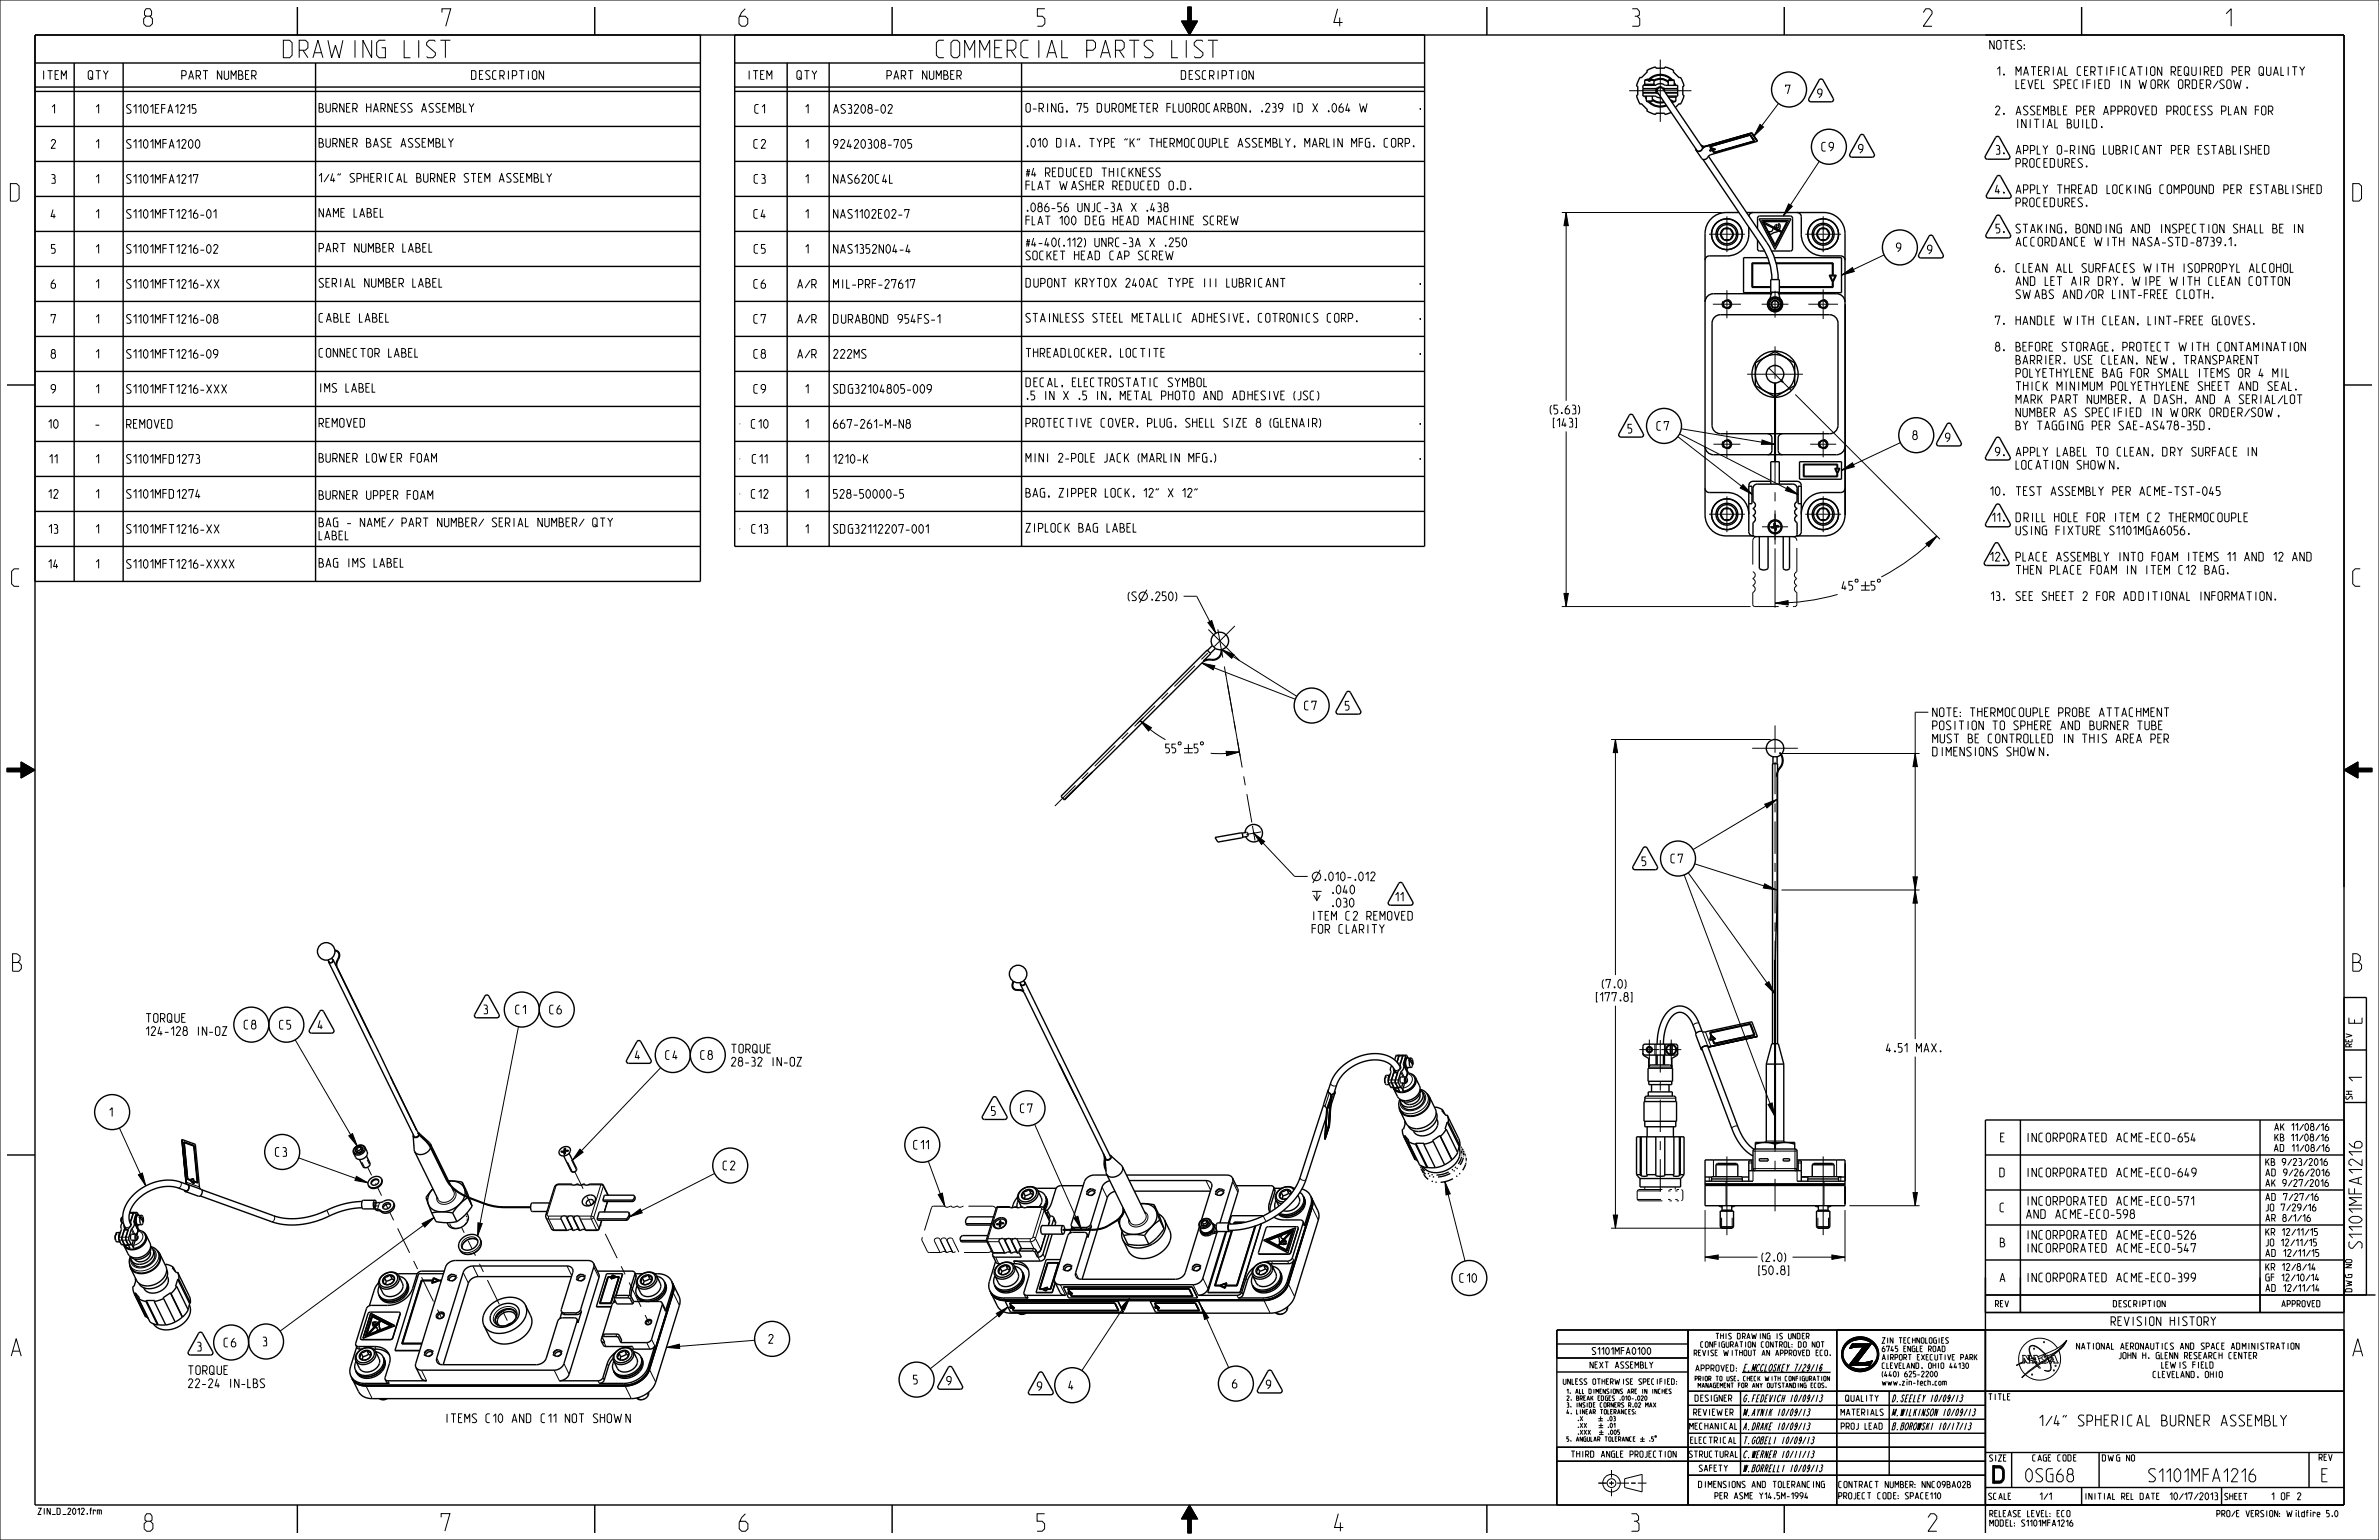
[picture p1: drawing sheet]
<svg xmlns="http://www.w3.org/2000/svg" width="864mm" height="559mm" viewBox="0 0 864 559" stroke-linecap="round" stroke-linejoin="round" font-family="sans-serif">
<defs><g id="words">
<g font-size="8.3">
<text x="52.2" y="9.5">8</text>
<text x="160.5" y="9.5">7</text>
<text x="268.3" y="9.5">6</text>
<text x="376.4" y="9.5">5</text>
<text x="484.2" y="9.5">4</text>
<text x="592.3" y="9.5">3</text>
<text x="698.2" y="9.5">2</text>
<text x="807.5" y="9.5">1</text>
<text x="103.8" y="21">DRAWING LIST</text>
<text x="339.9" y="20.9">COMMERCIAL PARTS LIST</text>
<text x="3.8" y="73">D</text>
<text x="854.1" y="73">D</text>
<text x="4.2" y="212.8">C</text>
<text x="854.1" y="212.7">C</text>
<text x="4.6" y="352.4">B</text>
<text x="854.1" y="352.4">B</text>
<text x="4.1" y="492.1">A</text>
<text x="854.1" y="492.1">A</text>
<text x="723.4" y="538.2">D</text>
<text x="52.3" y="555.6">8</text>
<text x="160.2" y="555.6">7</text>
<text x="268.3" y="555.6">6</text>
<text x="376.3" y="555.6">5</text>
<text x="484.5" y="555.6">4</text>
<text x="592" y="555.6">3</text>
<text x="699.9" y="555.6">2</text>
</g>
<g font-size="6.2">
<text x="857.4" y="371.6" transform="rotate(-90 857.4 371.6)">E</text>
<text x="857.4" y="392.8" transform="rotate(-90 857.4 392.8)">1</text>
<text x="857.4" y="457.4" transform="rotate(-90 857.4 457.4)">S1101MFA1216</text>
<text x="735" y="537.7">0SG68</text>
<text x="777.8" y="537.7">S1101MFA1216</text>
<text x="842.7" y="537.7">E</text>
</g>
<text font-size="5.2" x="739.4" y="517.4">1/4&quot; SPHERICAL BURNER ASSEMBLY</text>
<g font-size="4.1">
<text x="722.3" y="17.9">NOTES:</text>
<text x="14.9" y="28.8">ITEM</text>
<text x="32.1" y="28.8">QTY</text>
<text x="66" y="28.8">PART NUMBER</text>
<text x="170.8" y="28.8">DESCRIPTION</text>
<text x="271.3" y="28.8">ITEM</text>
<text x="289.7" y="28.8">QTY</text>
<text x="322.3" y="28.8">PART NUMBER</text>
<text x="428.7" y="28.8">DESCRIPTION</text>
<text x="723.7" y="27.4">1.</text>
<text x="731.8" y="27.4">MATERIAL CERTIFICATION REQUIRED PER QUALITY</text>
<text x="648.2" y="34.1">7</text>
<text x="659.8" y="35.5">9</text>
<text x="731.8" y="32.1">LEVEL SPECIFIED IN WORK ORDER/SOW.</text>
<text x="18.6" y="41.1">1</text>
<text x="34.6" y="41.1">1</text>
<text x="46" y="41.1">S1101EFA1215</text>
<text x="115.8" y="40.7">BURNER HARNESS ASSEMBLY</text>
<text x="274.1" y="41.1">C1</text>
<text x="292.1" y="41.1">1</text>
<text x="302.6" y="41.1">AS3208-02</text>
<text x="372.4" y="40.7">O-RING, 75 DUROMETER FLUOROCARBON, .239 ID X .064 W</text>
<text x="723.7" y="41.7">2.</text>
<text x="731.8" y="41.7">ASSEMBLE PER APPROVED PROCESS PLAN FOR</text>
<text x="731.8" y="46.4">INITIAL BUILD.</text>
<text x="18.6" y="53.8">2</text>
<text x="34.6" y="53.8">1</text>
<text x="46" y="53.8">S1101MFA1200</text>
<text x="115.8" y="53.4">BURNER BASE ASSEMBLY</text>
<text x="273.7" y="53.8">C2</text>
<text x="292.1" y="53.8">1</text>
<text x="302.6" y="53.8">92420308-705</text>
<text x="372.4" y="53.4">.010 DIA. TYPE &quot;K&quot; THERMOCOUPLE ASSEMBLY, MARLIN MFG. CORP.</text>
<text x="661.3" y="54.8">C9</text>
<text x="674.7" y="55.6">9</text>
<text x="723.7" y="56">3.</text>
<text x="731.8" y="56">APPLY O-RING LUBRICANT PER ESTABLISHED</text>
<text x="372.4" y="64.1">#4 REDUCED THICKNESS</text>
<text x="731.8" y="60.7">PROCEDURES.</text>
<text x="18.6" y="66.5">3</text>
<text x="34.6" y="66.5">1</text>
<text x="46" y="66.5">S1101MFA1217</text>
<text x="115.8" y="66.1">1/4&quot; SPHERICAL BURNER STEM ASSEMBLY</text>
<text x="273.9" y="66.5">C3</text>
<text x="292.1" y="66.5">1</text>
<text x="302.6" y="66.5">NAS620C4L</text>
<text x="372.4" y="68.9">FLAT WASHER REDUCED O.D.</text>
<text x="723.7" y="70.2">4.</text>
<text x="731.8" y="70.2">APPLY THREAD LOCKING COMPOUND PER ESTABLISHED</text>
<text x="372.4" y="76.8">.086-56 UNJC-3A X .438</text>
<text x="731.8" y="75">PROCEDURES.</text>
<text x="18.6" y="79.2">4</text>
<text x="34.6" y="79.2">1</text>
<text x="46" y="79.2">S1101MFT1216-01</text>
<text x="115.8" y="78.8">NAME LABEL</text>
<text x="273.7" y="79.2">C4</text>
<text x="292.1" y="79.2">1</text>
<text x="302.6" y="79.2">NAS1102E02-7</text>
<text x="372.4" y="81.6">FLAT 100 DEG HEAD MACHINE SCREW</text>
<text x="372.4" y="89.5">#4-40(.112) UNRC-3A X .250</text>
<text x="723.7" y="84.5">5.</text>
<text x="731.8" y="84.5">STAKING, BONDING AND INSPECTION SHALL BE IN</text>
<text x="731.8" y="89.3">ACCORDANCE WITH NASA-STD-8739.1.</text>
<text x="18.6" y="91.9">5</text>
<text x="34.6" y="91.9">1</text>
<text x="46" y="91.9">S1101MFT1216-02</text>
<text x="115.8" y="91.5">PART NUMBER LABEL</text>
<text x="273.9" y="91.9">C5</text>
<text x="292.1" y="91.9">1</text>
<text x="302.6" y="91.9">NAS1352N04-4</text>
<text x="372.4" y="94.3">SOCKET HEAD CAP SCREW</text>
<text x="688.4" y="91.4">9</text>
<text x="699.7" y="92.1">9</text>
<text x="723.7" y="98.8">6.</text>
<text x="731.8" y="98.8">CLEAN ALL SURFACES WITH ISOPROPYL ALCOHOL</text>
<text x="18.6" y="104.6">6</text>
<text x="34.6" y="104.6">1</text>
<text x="46" y="104.6">S1101MFT1216-XX</text>
<text x="115.8" y="104.2">SERIAL NUMBER LABEL</text>
<text x="273.7" y="104.6">C6</text>
<text x="289.7" y="104.6">A/R</text>
<text x="302.6" y="104.6">MIL-PRF-27617</text>
<text x="372.4" y="104.2">DUPONT KRYTOX 240AC TYPE III LUBRICANT</text>
<text x="731.8" y="103.6">AND LET AIR DRY. WIPE WITH CLEAN COTTON</text>
<text x="731.8" y="108.3">SWABS AND/OR LINT-FREE CLOTH.</text>
<text x="18.6" y="117.3">7</text>
<text x="34.6" y="117.3">1</text>
<text x="46" y="117.3">S1101MFT1216-08</text>
<text x="115.8" y="116.9">CABLE LABEL</text>
<text x="273.7" y="117.3">C7</text>
<text x="289.7" y="117.3">A/R</text>
<text x="302.6" y="117.3">DURABOND 954FS-1</text>
<text x="372.4" y="116.9">STAINLESS STEEL METALLIC ADHESIVE, COTRONICS CORP.</text>
<text x="723.7" y="117.9">7.</text>
<text x="731.8" y="117.9">HANDLE WITH CLEAN, LINT-FREE GLOVES.</text>
<text x="18.6" y="130">8</text>
<text x="34.6" y="130">1</text>
<text x="46" y="130">S1101MFT1216-09</text>
<text x="115.8" y="129.6">CONNECTOR LABEL</text>
<text x="273.7" y="130">C8</text>
<text x="289.7" y="130">A/R</text>
<text x="302.6" y="130">222MS</text>
<text x="372.4" y="129.6">THREADLOCKER, LOCTITE</text>
<text x="723.7" y="127.4">8.</text>
<text x="731.8" y="127.4">BEFORE STORAGE, PROTECT WITH CONTAMINATION</text>
<text x="731.8" y="132.2">BARRIER. USE CLEAN, NEW, TRANSPARENT</text>
<text x="731.8" y="136.9">POLYETHYLENE BAG FOR SMALL ITEMS OR 4 MIL</text>
<text x="18.6" y="142.7">9</text>
<text x="34.6" y="142.7">1</text>
<text x="46" y="142.7">S1101MFT1216-XXX</text>
<text x="115.8" y="142.3">IMS LABEL</text>
<text x="273.7" y="142.7">C9</text>
<text x="292.1" y="142.7">1</text>
<text x="302.6" y="142.7">SDG32104805-009</text>
<text x="372.4" y="140.3">DECAL, ELECTROSTATIC SYMBOL</text>
<text x="731.8" y="141.7">THICK MINIMUM POLYETHYLENE SHEET AND SEAL.</text>
<text x="372.4" y="145.1">.5 IN X .5 IN, METAL PHOTO AND ADHESIVE (JSC)</text>
<text x="731.8" y="146.4">MARK PART NUMBER, A DASH, AND A SERIAL/LOT</text>
<text x="17.3" y="155.4">10</text>
<text x="34.6" y="155.4">-</text>
<text x="46" y="155.4">REMOVED</text>
<text x="115.8" y="155">REMOVED</text>
<text x="272.8" y="155.4">C10</text>
<text x="292.1" y="155.4">1</text>
<text x="302.6" y="155.4">667-261-M-N8</text>
<text x="372.4" y="155">PROTECTIVE COVER, PLUG, SHELL SIZE 8 (GLENAIR)</text>
<text x="562.7" y="150.2">(5.63)</text>
<text x="563.9" y="155">[143]</text>
<text x="731.8" y="151.2">NUMBER AS SPECIFIED IN WORK ORDER/SOW,</text>
<text x="731.8" y="156">BY TAGGING PER SAE-AS478-35D.</text>
<text x="591" y="157.1">5</text>
<text x="601.5" y="156.1">C7</text>
<text x="694.4" y="159.5">8</text>
<text x="706.2" y="160.4">9</text>
<text x="115.8" y="167.7">BURNER LOWER FOAM</text>
<text x="372.4" y="167.7">MINI 2-POLE JACK (MARLIN MFG.)</text>
<text x="723.7" y="165.5">9.</text>
<text x="731.8" y="165.5">APPLY LABEL TO CLEAN, DRY SURFACE IN</text>
<text x="17.3" y="168.1">11</text>
<text x="34.6" y="168.1">1</text>
<text x="46" y="168.1">S1101MFD1273</text>
<text x="273.2" y="168.1">C11</text>
<text x="292.1" y="168.1">1</text>
<text x="302.6" y="168.1">1210-K</text>
<text x="731.8" y="170.3">LOCATION SHOWN.</text>
<text x="721.2" y="179.8">10.</text>
<text x="731.8" y="179.8">TEST ASSEMBLY PER ACME-TST-045</text>
<text x="17.3" y="180.8">12</text>
<text x="34.6" y="180.8">1</text>
<text x="46" y="180.8">S1101MFD1274</text>
<text x="115.8" y="181.2">BURNER UPPER FOAM</text>
<text x="272.8" y="180.8">C12</text>
<text x="292.1" y="180.8">1</text>
<text x="302.6" y="180.8">528-50000-5</text>
<text x="372.4" y="180.4">BAG, ZIPPER LOCK, 12&quot; X 12&quot;</text>
<text x="115.8" y="191.1">BAG - NAME/ PART NUMBER/ SERIAL NUMBER/ QTY</text>
<text x="721.2" y="189.3">11.</text>
<text x="731.8" y="189.3">DRILL HOLE FOR ITEM C2 THERMOCOUPLE</text>
<text x="17.3" y="193.5">13</text>
<text x="34.6" y="193.5">1</text>
<text x="46" y="193.5">S1101MFT1216-XX</text>
<text x="115.8" y="195.9">LABEL</text>
<text x="272.9" y="193.5">C13</text>
<text x="292.1" y="193.5">1</text>
<text x="302.6" y="193.5">SDG32112207-001</text>
<text x="372.4" y="193.1">ZIPLOCK BAG LABEL</text>
<text x="731.8" y="194.1">USING FIXTURE S1101MGA6056.</text>
<text x="721.2" y="203.6">12.</text>
<text x="731.8" y="203.6">PLACE ASSEMBLY INTO FOAM ITEMS 11 AND 12 AND</text>
<text x="17.3" y="206.2">14</text>
<text x="34.6" y="206.2">1</text>
<text x="46" y="206.2">S1101MFT1216-XXXX</text>
<text x="115.8" y="205.8">BAG IMS LABEL</text>
<text x="731.8" y="208.4">THEN PLACE FOAM IN ITEM C12 BAG.</text>
<text x="417.6" y="217.9">.250)</text>
<text x="721.2" y="217.9">13.</text>
<text x="731.8" y="217.9">SEE SHEET 2 FOR ADDITIONAL INFORMATION.</text>
<text x="473.6" y="257.6">C7</text>
<text x="488.4" y="257.7">5</text>
<text x="701.6" y="260">NOTE: THERMOCOUPLE PROBE ATTACHMENT</text>
<text x="701.6" y="264.8">POSITION TO SPHERE AND BURNER TUBE</text>
<text x="701.6" y="269.6">MUST BE CONTROLLED IN THIS AREA PER</text>
<text x="701.6" y="274.3">DIMENSIONS SHOWN.</text>
<text x="596.1" y="314.1">5</text>
<text x="606.6" y="313.1">C7</text>
<text x="480.5" y="319.6">.010-.012</text>
<text x="483.3" y="324.4">.040</text>
<text x="483.3" y="329.1">.030</text>
<text x="506.6" y="327">11</text>
<text x="476.3" y="333.9">ITEM C2 REMOVED</text>
<text x="476.3" y="338.7">FOR CLARITY</text>
<text x="581.7" y="358.6">(7.0)</text>
<text x="579.5" y="363.3">[177.8]</text>
<text x="52.4" y="371">TORQUE</text>
<text x="175.6" y="367.9">3</text>
<text x="187.2" y="367.9">C1</text>
<text x="199.5" y="367.9">C6</text>
<text x="52.4" y="375.7">124-128 IN-OZ</text>
<text x="88.7" y="373.4">C8</text>
<text x="101.5" y="373.4">C5</text>
<text x="115.5" y="373.4">4</text>
<text x="264.9" y="382.1">TORQUE</text>
<text x="684.8" y="381.8">4.51 MAX.</text>
<text x="230.6" y="384.4">4</text>
<text x="241.6" y="384.4">C4</text>
<text x="254.4" y="384.4">C8</text>
<text x="264.9" y="386.8">28-32 IN-OZ</text>
<text x="39.8" y="405.1">1</text>
<text x="359.9" y="404.7">5</text>
<text x="370.4" y="403.7">C7</text>
<text x="100" y="419.6">C3</text>
<text x="331.7" y="417">C11</text>
<text x="725.8" y="414.3">E</text>
<text x="735" y="414.3">INCORPORATED ACME-ECO-654</text>
<text x="262.5" y="424.5">C2</text>
<text x="725.8" y="427">D</text>
<text x="735" y="427">INCORPORATED ACME-ECO-649</text>
<text x="735" y="437.4">INCORPORATED ACME-ECO-571</text>
<text x="725.8" y="439.7">C</text>
<text x="735" y="442.1">AND ACME-ECO-598</text>
<text x="735" y="449.7">INCORPORATED ACME-ECO-526</text>
<text x="725.8" y="452.4">B</text>
<text x="735" y="454.4">INCORPORATED ACME-ECO-547</text>
<text x="639.6" y="457.8">(2.0)</text>
<text x="529.9" y="465.3">C10</text>
<text x="638.5" y="462.5">[50.8]</text>
<text x="725.8" y="465.1">A</text>
<text x="735" y="465.1">INCORPORATED ACME-ECO-399</text>
<text x="766" y="481">REVISION HISTORY</text>
<text x="71.7" y="490.2">3</text>
<text x="81.3" y="488.7">C6</text>
<text x="95.4" y="488.4">3</text>
<text x="279" y="487.4">2</text>
<text x="67.8" y="498.8">TORQUE</text>
<text x="67.8" y="503.5">22-24 IN-LBS</text>
<text x="331.6" y="502.2">5</text>
<text x="343.7" y="502.6">9</text>
<text x="447.4" y="503.6">6</text>
<text x="459.7" y="504">9</text>
<text x="376.6" y="504.6">9</text>
<text x="388" y="504.2">4</text>
<text x="161.1" y="516.2">ITEMS C10 AND C11 NOT SHOWN</text>
</g>
<g font-size="3.4">
<text x="632.5" y="497.6">E.MCCLOSKEY 7/29/16</text>
<text x="632.5" y="508.7">G.FEDEVICH 10/09/13</text>
<text x="686.5" y="508.7">D.SEELEY 10/09/13</text>
<text x="632.5" y="513.8">M.AYNIK 10/09/13</text>
<text x="686.5" y="513.8">M.WILKINSON 10/09/13</text>
<text x="632.5" y="518.8">A.DRAKE 10/09/13</text>
<text x="686.5" y="518.8">B.BOROWSKI 10/17/13</text>
<text x="632.5" y="523.9">T.GOBELI 10/09/13</text>
<text x="632.5" y="529">C.WERNER 10/11/13</text>
<text x="632.5" y="534.1">W.BORRELLI 10/09/13</text>
</g>
<g font-size="3.3">
<text x="824.8" y="410.2">AK 11/08/16</text>
<text x="824.8" y="414">KB 11/08/16</text>
<text x="824.8" y="417.8">AD 11/08/16</text>
<text x="822" y="422.9">KB 9/23/2016</text>
<text x="822" y="426.7">AD 9/26/2016</text>
<text x="822" y="430.5">AK 9/27/2016</text>
<text x="822" y="435.6">AD 7/27/16</text>
<text x="822" y="439.4">JO 7/29/16</text>
<text x="822" y="443.2">AR 8/1/16</text>
<text x="822" y="448.3">KR 12/11/15</text>
<text x="822" y="452.1">JO 12/11/15</text>
<text x="822" y="455.9">AD 12/11/15</text>
<text x="822" y="461">KR 12/8/14</text>
<text x="822" y="464.8">GF 12/10/14</text>
<text x="822" y="468.6">AD 12/11/14</text>
<text x="577.1" y="491.5">S1101MFA0100</text>
<text x="740" y="544.2">1/1</text>
<text x="824.4" y="544.2">1 OF 2</text>
</g>
<g font-size="3">
<text x="853.8" y="379.9" transform="rotate(-90 853.8 379.9)">REV</text>
<text x="853.9" y="398.9" transform="rotate(-90 853.9 398.9)">SH</text>
<text x="853.8" y="468.8" transform="rotate(-90 853.8 468.8)">DWG NO</text>
<text x="724.4" y="474.2">REV</text>
<text x="767.1" y="474.2">DESCRIPTION</text>
<text x="828.6" y="474.2">APPROVED</text>
<text x="753.8" y="489.6">NATIONAL AERONAUTICS AND SPACE ADMINISTRATION</text>
<text x="577.4" y="496.5">NEXT ASSEMBLY</text>
<text x="615.5" y="497.6">APPROVED:</text>
<text x="769.2" y="493">JOHN H. GLENN RESEARCH CENTER</text>
<text x="784.7" y="496.5">LEWIS FIELD</text>
<text x="781.6" y="499.9">CLEVELAND, OHIO</text>
<text x="616.1" y="508.5">DESIGNER</text>
<text x="670" y="508.5">QUALITY</text>
<text x="721.9" y="508">TITLE</text>
<text x="616.1" y="513.6">REVIEWER</text>
<text x="668.3" y="513.6">MATERIALS</text>
<text x="614.5" y="518.7">MECHANICAL</text>
<text x="669.2" y="518.7">PROJ LEAD</text>
<text x="614.5" y="523.8">ELECTRICAL</text>
<text x="570.4" y="528.8">THIRD ANGLE PROJECTION</text>
<text x="614.5" y="528.8">STRUCTURAL</text>
<text x="617.6" y="533.9">SAFETY</text>
<text x="722" y="530.2">SIZE</text>
<text x="738.1" y="530.2">CAGE CODE</text>
<text x="763.2" y="530.2">DWG NO</text>
<text x="841.9" y="530">REV</text>
<text x="616.6" y="539.8">DIMENSIONS AND TOLERANCING</text>
<text x="667.5" y="539.8">CONTRACT NUMBER: NNC09BA02B</text>
<text x="621.9" y="543.9">PER ASME Y14.5M-1994</text>
<text x="667.5" y="543.9">PROJECT CODE: SPACE110</text>
<text x="721.9" y="544.1">SCALE</text>
<text x="756.8" y="544.1">INITIAL REL DATE 10/17/2013</text>
<text x="807.6" y="544.2">SHEET</text>
<text x="13.8" y="549.5">ZIN_D_2012.frm</text>
<text x="722.3" y="550.4">RELEASE LEVEL:ECO</text>
<text x="803.4" y="550.4">PRO/E VERSION:Wildfire 5.0</text>
<text x="722.3" y="553.8">MODEL: S1101MFA1216</text>
</g>
<g font-size="2.6">
<text x="623.4" y="485.8">THIS DRAWING IS UNDER</text>
<text x="615.5" y="491.9">REVISE WITHOUT AN APPROVED ECO.</text>
<text x="617.1" y="488.9">CONFIGURATION CONTROL: DO NOT</text>
<text x="683.3" y="487.4">ZIN TECHNOLOGIES</text>
<text x="683.3" y="490.5">6745 ENGLE ROAD</text>
<text x="683.3" y="493.5">AIRPORT EXECUTIVE PARK</text>
<text x="683.3" y="496.6">CLEVELAND, OHIO 44130</text>
<text x="567.5" y="502.3">UNLESS OTHERWISE SPECIFIED:</text>
<text x="683.3" y="499.6">(440) 625-2200</text>
<text x="683.3" y="502.7">www.zin-tech.com</text>
</g>
<g font-size="2.1">
<text x="620.1" y="501">PRIOR TO USE, CHECK WITH CONFIGURATION</text>
<text x="621.1" y="503.5">MANAGEMENT FOR ANY OUTSTANDING ECOS.</text>
<text x="568.8" y="505.7">1. ALL DIMENSIONS ARE IN INCHES</text>
<text x="568.8" y="508.2">2. BREAK EDGES .010-.020</text>
<text x="568.8" y="510.6">3. INSIDE CORNERS R.02 MAX</text>
<text x="568.8" y="513.1">4. LINEAR TOLERANCES:</text>
<text x="572.6" y="515.6">.X</text>
<text x="572.6" y="518.1">.XX</text>
<text x="572.6" y="520.5">.XXX</text>
<text x="598.6" y="523">.5</text>
</g>
</g></defs>
<g fill="none" stroke="#000" stroke-width=".36">
<path d="M0 0h863.6v558.8h-863.6zM431.2 2.5h1.2v5.1h2.3l-2.9 5.1-2.9-5.1h2.3zM268.6 39.5h.1M515.4 39.5h.1M645.6 37.5l-8.9 11.9M268.6 52.2h.1M638.9 45.1l1.3 1-3.5 3.3zM660.4 58.5l-13.1 19.9M268.6 64.9h.1M268.6 77.6h.1M566.9 77.1h58.1M568.5 77.1l.8 4.8h-1.6z"/>
<path d="M568.5 77.1v68.3M649.3 74l1.3 .8-3.3 3.6zM268.6 90.3h.1M423.2 91.1l.6 3.2 .7-2.3 .7 2.3 .7-3.2M668.5 99.8l3.9-2.7 .7 1.4zM683.9 92.5l-15.4 7.3M268.6 103h.1M268.6 115.7h.1M515.4 103h.1M515.4 115.7h.1M831.1 100.4v3.2l-1.6-3.2v3.2M268.6 128.4h.1"/>
<path d="M515.4 128.4h.1M268.6 141.1h.1M268.6 153.8h.1M515.4 153.8h.1M568.5 156.5v63.6M609.1 158.4l26.9 21M609.7 157.4l43 22.1M610.3 155.6l33.9 5.6M639.7 159.7l4.5 1.5h-4.8zM651.7 143.1l52.5 52.6M827.1 150.8h.2l-.1 .3zM827.3 150.9l-.2 .5"/>
<path d="M268.6 166.5h.1M268.6 179.2h.1M515.4 166.5h.1M632.7 175.8l3.3 3.6-4.3-2.3zM648.9 176.6l3.8 2.9-4.6-1.5zM668.5 170.7l4-2.8 .6 1.5zM689.9 160.6l-21.4 10.1M268.6 191.9h.1M644.4 199v21.5M699.1 197.2l4-2.7-2.9 3.9zM703.1 194.5a83.1 83.1 0 0 1-20.2 14.9M410 214.8l-.5 .9v1.6l.5 .9"/>
<path d="M412.5 215l-1.1-.2-.5 .4v.5l1.6 1.3v.5l-.5 .4-1.1-.2M416.3 214l-2.6 4.7M429.7 216.4h4.7l7 13.4M567.7 215.3h1.6l-.8 4.8zM644.4 218.9l4.7-1v1.6zM667.1 215.7l-10.5 2.3-6.1 .6-6.1 .3M669.3 211l-.6 2.5h1.6M669.7 212.5v1.6M672.5 211h-1.3v1.3h.9l.4 .5v.9l-.4 .4h-.9M673.7 210.2l.8 .2-.3 .8-.8-.2zM675.5 212.5h3.2M675.5 214.1h3.2"/>
<path d="M677.1 211v3.1M680.6 211h-1.4v1.3h1l.4 .5v.9l-.4 .4h-1M681.8 210.2l.8 .2-.3 .8-.8-.2zM438.5 225.9l1.4-.7 1.5 4.6zM443.5 235.7l4.5 1.8-.9 1.4zM443.5 235.7l27.3 17M566.9 220.1h68.6M436.3 240.6l4.7 1-.6 1.5zM436.3 240.6l33.9 13.1M444.9 244.4l5.3 30M700 258.4h-4.8v118.6M2.5 278.8h5.1v-2.3l5.1 2.9-5.1 2.9v-2.3h-5.1z"/>
<path d="M413.9 261.5l4.1 2.6-1.1 1.2zM413.9 261.5l4.8 4.1 4.4 2.8M415 260.4l-2.2 2.2M424.5 270h-1.3v1.4h.9l.4 .4v.9l-.4 .5h-.9M426.8 270h-1.4v1.4h.9l.5 .4v.9l-.5 .5h-.9M427.7 269.5l.8-.3 .2 .8-.7 .3zM429.8 271.6h3.2M429.8 273.2h3.2M431.4 270v3.2M434.9 270h-1.4v1.4h.9l.5 .4v.9l-.5 .5h-.9M436 269.2l.8 .3-.2 .8-.8-.3zM445.1 272.6l4.8 .3-4.6 1.3z"/>
<path d="M449.9 272.9l-5.2 .5-5.2-.1M584.8 268.3h58M586.4 268.3l.8 4.8h-1.6zM586.4 268.3v85.5M646.1 278.4l.2 .2M646.8 273.4h50M695.2 273.4l.8 4.8h-1.6zM850.9 279.4l5.1-2.9v2.3h5.1v1.2h-5.1v2.3zM640.6 291.8l4.5-1.7-3.7 3.1zM644.9 281.8h.2M645.1 290.1l-30.5 18.2M455.2 302.4l3.9 2.9-1.2 1.1z"/>
<path d="M455.2 302.4l14.8 15.6h4.7M479.2 315.6l-2.6 4.8M611.4 317.5l32.8 87.5h.3M612.8 316.7l31.4 43.8M615.2 313.5l29.7 9.4M694.4 318.2h1.6l-.8 4.7zM476.3 323.4h3.4M476.8 324.8l1.2 1.9 1.2-1.9M478 323.4v3.3M640.6 320.7l4.3 2.2-4.8-.7zM644.9 322.9h.2M646.7 322.9h50.1"/>
<path d="M695.2 322.9l.8 4.8h-1.6zM122.4 351v.2M122.6 348.1l.2 .1M122.8 348.2h.1M369.6 359.1v.3M640.8 357.1l1.3-.9 2.1 4.3zM644.2 348.3h.3M107.2 377.3l22.5 38.6M135 376.6v.1M134.9 376.8h.1M188.2 372.6l-14.8 75.9M371.9 360.4h.1"/>
<path d="M372.1 360.3l-.2 .1M586.4 364.9v80.8M600.7 378.9v3.9M601.2 378.9v3.9M604.2 378.9v3.9M604.7 378.9v3.9M616.8 371.4l-.4-.2-.8 .1-.7 .4-.2 .5M618 374.3l1.9 5.3M619.1 374.4l2 5.3M621 379.7h.1M644.2 375.4h.3M142.8 392.9v.1"/>
<path d="M142.8 393h-.2M239.8 387.4l-32 33.6M384.6 385.9l-.2 .1M482.6 396.6l-1.6 4.9M483 393l.2 .6 .7 .4 .8 .1 .5-.4M483.2 397.6l-1.6 4.8M483.3 397.6l-.1 .1M484 397l-.8 2.6M504 391.9h3.6M504.1 392.9h3.6M504.8 394.5h1.1M505.9 389.3h1.4"/>
<path d="M506 389.1h.1M506 394.6v.1M506 394.7h.1M506 394.7h1.4M506.1 394.7v.1M506.1 394.8h.1M506.1 394.8l.8 .7 1.1 .4M506.1 388l.8 .4 1-.3M506.7 383.2h3.6M507.3 394.5h1.1M507.4 385.8h1M507.9 388v.1"/>
<path d="M508.1 386.8h.3M508.2 387l-.3 1M508.5 389.1l.8 1.7M508.7 388.7l1 2.1M509.4 386l1.3 2.5M511 389.6l1.4 1 .3 .7-.1 .9-1.2 1.7-2.1 .9M513.4 390.9l.2 1.4-.8 1.7-1.4 1.2-2 .7M516 395.9l1.3 1.3 .2 1.8-1.1 1.9-1.8 1.4-2.5 .7-2.1-.3-1.4-1.2-.3-1.8M518.2 397.2l.3 1.7-.5 1.7-1.2 1.5-1.9 1.3-2.2 .7-1.9-.1-1.7-.6-1-1.2M597.1 398.5h11.2M598.5 384.3h.1M598.6 387.2h8.2"/>
<path d="M606.9 384.3h-.1M644.2 380.7h.3M644.2 386.1h.3M695.2 383.4v54.1M43.3 409.3l9.6 21M126.6 412.1l1.4-.8 1.7 4.6zM151 409.7l.1 .1M151.1 409.8h-.3M153.8 413l-.2 .2M156.5 416.4l-.2 .1M204.5 417.7l.2 .4M204.6 417.6l.5 1"/>
<path d="M205.2 417.4l.2 .4M210.5 417l1.2 1.1-3.9 2.9zM375.6 408l16.9 38M630.8 408.8l-.4-.2-.8 .1-.7 .4-.2 .5M641.2 414h3M641.8 400.8l1.5-.6 .9 4.7zM644.2 415.4h.3M644.5 414h3M50.2 426.3l1.5-.7 1.2 4.7zM65.5 428.9l.3 .5-.1 .8-.5 .7-.5 .2M67.5 429h.1M67.6 429l4.8 1.7"/>
<path d="M108.4 420.1l25.2 9.1M118.6 439.2l1 2M129.4 426.8l4.2 2.4-4.8-.9zM131.4 421.7l.9 1.7M132.2 423.4h.1M132.3 423.4h.1M132.3 423.4l.1 .1M132.4 423.5h.1M132.4 423.5l.1 .1M132.5 423.6h.1M132.5 423.6h.2M132.7 423.6h.1"/>
<path d="M132.7 423.6l.2 .1M132.9 423.7h.1M133 423.7h-.1M133.1 423.6l-.1 .1M133.2 423.6h.1M133.2 423.6h-.1M133.3 420.8l.8 1.6M133.4 423.5l-.1 .1M133.4 423.5h.1M134.1 422.8h.1M134.1 422.6h.1M134.1 422.7v.1"/>
<path d="M134.1 422.6v.1M136.3 437.6h1.1M137.8 436.4l-.8 2.4 .3 .5M162.3 428.1l-.3 .1M164.3 431.5l1 1 .2 1.4-.7 1.4-1.5 1.2-1.9 .5-1.6-.3-1.1-1-.1-1.4M164.7 432.4l.2 .9-.3 1-1.7 1.6-2.3 .4-.9-.4-.7-.7M170.4 434.5l-.1 .3M175.5 436.6v.1M175.5 436.6h.1M182.9 437.9v.3M206 421.6l1.7 3.5M207.5 420.9l1.6 3.4"/>
<path d="M207.7 425.1h.1M207.8 425.1h.1M207.8 425.2h.1M207.9 425.2h.1M207.9 425.2l.1 .1M208 425.3h.1M208 425.3h.2M208.2 425.3h.1M208.3 425.3h-.1M208.3 425.3h.1M208.5 425.2l-.2 .1M208.5 425.2h.1"/>
<path d="M208.6 425.2h-.1M208.6 425.2h.1M209.1 424.6h.1M209.2 424.6h-.1M209.2 424.4v.1M209.2 424.5h.1M259.4 425.8l-30.9 15.7M337 421.4l6 16.3M340.6 433.5l1.5-.6 .9 4.8zM379.4 439l-.1 .3M380.4 439.5l-.3 .9M394.3 433v.1"/>
<path d="M394.3 433.1h.1M394.3 433.1v.1M394.3 433.1l.1 .2M394.4 433.4h.1M394.4 433.4l.1 .2M394.5 432.3v.1M394.5 432.3l-.1 .3M394.5 432.3h.1M394.5 433.6h.1M394.6 433.6h.1M394.6 432.1l-.1 .2M394.7 432.1h.1"/>
<path d="M394.9 431.8l-.2 .3M394.9 431.8h.1M395 433.3v.1M395 433.3h.1M395 433.4h.1M395 433.4v.1M395 433.5h.1M395 433.5l.1 .1M395.1 431.6l-.2 .2M395.1 431.6h.1M395.4 431.4l-.2 .2M395.5 431.4h-.1"/>
<path d="M395.8 431.3h-.1M395.8 431.3l-.4 .1M395.8 431.3h.1M396 433.9h.1M396 431.3h-.2M396.2 433.9h-.3M396.2 433.9h.1M396.5 433.7v.1M396.5 433.7l-.3 .2M396.5 433.7h.1M396.8 433.6l-.3 .1M396.8 433.6h.1"/>
<path d="M397.1 433.4l-.3 .2M397.1 433.4h.1M397.1 433.3h.1M397.3 433.1l-.2 .2M397.3 433.1l-.1 .2M397.3 433.1h.1M397.4 431.6h.1M397.4 431.6l.2 .2M397.5 432.9l-.2 .2M397.5 432.9h.1M397.5 432.8h.1M397.6 431.8h.1"/>
<path d="M397.6 431.8v.2M397.6 432.6h.1M397.6 432.6l-.1 .3M397.6 432v.1M397.6 432.1h.1M397.6 432.1v.1M400.8 421.3l.3 .1M401.1 421.3v.1M401.4 424.7l.1 .1M415.5 439.7l1 1 .2 1.4-.8 1.4-1.5 1.2-1.8 .5-1.6-.3-1.1-1-.1-1.4M441.1 433v.1M441.1 433.1h.1"/>
<path d="M441.1 433.1l.1 .2M441.2 432.6h.1M441.2 433.3v.1M441.2 433.4h.1M441.2 433.4l.1 .2M441.3 432.3l-.1 .3M441.3 432.3h.1M441.3 433.6h.1M441.4 432.1l-.1 .2M441.4 432.1h.1M441.7 431.8l-.2 .3M441.7 431.8h.1"/>
<path d="M441.8 433.3v.1M441.8 433.3h.1M441.8 433.4h.1M441.8 433.4v.1M441.8 433.5h.1M441.8 433.5v.1M441.9 431.6h.1M441.9 431.6l-.2 .2M442.2 431.5h.1M442.2 431.4l-.3 .2M442.3 431.4h-.1M442.5 431.3h.1"/>
<path d="M442.5 431.3l-.3 .1M442.6 431.3h.1M442.8 431.3h.1M442.8 431.3h-.3M443 433.9h-.1M443 433.9h-.3M443.1 433.8l-.1 .1M443.3 433.7l-.3 .2M443.3 433.7v.1M443.3 433.7h.1M443.6 433.6l-.3 .1M443.6 433.6h.1"/>
<path d="M443.9 433.4l-.3 .2M443.9 433.3h.1M444.1 433.1l-.2 .2M444.1 433v.1M444.2 431.6h.1M444.2 431.6l.1 .2M444.3 432.9h-.1M444.3 432.9l-.2 .2M444.3 432.8h.1M444.3 431.7v.1M444.3 431.8h.1M444.4 431.8h.1"/>
<path d="M444.4 431.8v.3M444.4 432.6l-.1 .3M444.4 432.6h.1M444.4 432h.1M444.4 432.1v.1M462.4 431.4l.4 1M471.9 427.2l.2 .6 .7 .4 .9 .1 .4-.4M476.2 437.8l.1 .3M524.5 428.8l2 4.4-1.6 .4zM524.5 428.8l7.3 28.8M619 439.1v18.7M620.5 427.1v1.5"/>
<path d="M626.6 429.6v.5M634.8 422h1.2M636.4 424.8v3.8M652.4 424.8v3.8M652.7 422h1.2M662.1 429.6v.5M668.2 427.1v1.5M669.8 439.1v18.7M671.3 437.5h25.5M694.4 432.7h1.6l-.8 4.8zM43.2 448.9h3.6M43.2 450h3.6"/>
<path d="M44 451.5h1.1M45.1 446.4h1.4M45.2 446.1v.1M45.2 451.7h.1M45.2 451.7l.8 .8 1.2 .5M45.2 451.7h1.4M45.3 445.1l.8 .4 .9-.4M46.5 451.5h1.1M46.9 442.8h.7M47 440.2h2.5M47 445.1h.1M47.3 443.9h.2"/>
<path d="M47.4 444.1l-.4 1M47.7 446.1l.8 1.7M47.9 445.8l1 2M48.6 443l1.2 2.5M50.1 446.7l1.5 .9 .3 .8-.1 .9-1.2 1.6-2.1 1M52.6 447.9l.2 1.5-.8 1.6-1.5 1.3-1.9 .7M55.2 452.9l1.3 1.4 .1 1.8-1 1.9-1.9 1.4-2.4 .7-2.1-.3-1.4-1.3-.3-1.8M57.4 454.3l.3 1.6-.6 1.8-1.2 1.5-1.8 1.2-2.2 .7h-1.9l-1.7-.7-1-1.1M99.3 441.1l.4 .5-.1 .9-.5 .6-.5 .2M153.2 444l4.3-2.2-3.3 3.5zM157.5 441.8l-55.8 41.2M163.2 444l.3 .6"/>
<path d="M163.4 444.5l.3 .4M163.6 444.8v.1M163.7 444.9h.1M163.7 444.9l.3 .3M164 445.2h.1M164 445.2l.4 .3M164.4 445.5h.1M164.5 445.5l.5 .1M164.5 445.5h.1M165 445.6h.1M165 445.6l.6 .1M165 445.7h.1"/>
<path d="M165.5 445.7h.1M165.6 445.7h.1M166.2 445.7h-.1M166.2 445.7h-.6M166.2 445.7h.1M166.5 445.6l-.3 .1M169 444.1l-.4 .4M169 444.1h.1M169.2 441.1l.2 .5M169.2 443.7l-.2 .4M169.6 442.9h.1M169.6 442.8l-.1 .3"/>
<path d="M169.6 442.2v.1M169.6 442.3v.3M169.6 442.6v.2M169.6 442.6h.1M173.5 443.7l1.6 .3-1.7 4.5zM228.5 441.5l3.9-2.8 .7 1.4zM361.4 456.2l1.2 2.3M362.5 444l.2 .4M362.7 443.9l.4 1M363.3 443.7l.2 .4M370.7 453.1l-.3 .9M375.1 453.1l-.3 .9"/>
<path d="M376 453.5l-.2 .9M376.8 456.2l.7 1.4M378.6 455l.7 1.4M382.5 442.4l.7 1.5M385.9 460h.1M386 459.7l-.1 .3M386 459.7h.1M386.2 459.5l-.2 .2M386.2 459.4v.1M386.2 459.4h.1M386.4 459.2l-.2 .2M386.4 459.2h.1"/>
<path d="M386.7 459l-.3 .2M386.7 459h.1M387 458.8l-.3 .2M387 458.8h.1M387.3 458.7h-.1M387.3 458.7l-.3 .1M387.4 458.7h-.1M387.6 458.6l-.3 .1M389 459h.1M389 459l.1 .2M389.1 459.2h.1M389.1 459.2v.1"/>
<path d="M389.1 459.2l.1 .2M389.1 460l-.1 .2M389.2 459.4h.1M389.2 459.5v.1M389.8 442l1.5-.7 1.2 4.7zM389.9 445.4l.3 .6M394.1 445.4l.3 .6M394.6 448.4l.3 .6M395.9 444.2l.3 .6M396.2 446.1v.3M402.1 444.7l.2 .2M405.4 442.7l.1 .3"/>
<path d="M405.5 443h.1M415.9 440.6l.2 .9-.3 1-1.7 1.6-2.3 .4-1-.4-.6-.7M432.7 460h.1M432.8 459.7l-.1 .3M432.8 459.7h.1M433 459.4l-.2 .3M433 459.4v.1M433.2 459.2l-.2 .2M433.2 459.2h.1M433.5 459l-.3 .2M433.5 459h.1M433.8 458.8l-.3 .2"/>
<path d="M433.8 458.8h.1M434.1 458.7h.1M434.1 458.7l-.3 .1M434.4 458.6l-.3 .1M435.7 459h.1M435.8 459h.1M435.8 459l.1 .2M435.8 459.1l.1 .1M435.9 459.2h.1M435.9 459.2l.1 .2M435.9 460l-.1 .2M436 459.4h.1"/>
<path d="M436 459.5v.1M441.2 445.8h.3M441.5 445l-.6 2 .2 .5M457.4 455.1h.1M458.6 441.2h.1M458.6 441.3l1 2M467.4 457.6l.4 .9M467.7 455.1h.1M468.5 454.5h.1M469.1 456.4l.5 .9M471.2 445.7l.1 .1M473 443.9l.5 .9"/>
<path d="M584.8 445.7h40.5M585.6 440.9h1.6l-.8 4.8zM619 456.2l4.7-.8v1.6zM619 456.2h19M625 441.9v3.7M628.8 441.9v3.7M650.7 456.2h19.1M659.9 441.9v3.7M663.8 441.9v3.7M665 455.4l4.8 .8-4.8 .8zM145.3 476.7v.1M158.5 477.6v.2"/>
<path d="M158.5 477.6h.1M158.5 477.8h.1M158.5 477.8l.1 .2M158.5 477.5v.1M158.6 477.4l-.1 .2M158.6 478h.1M158.6 478l.1 .1M158.7 478.1h.1M158.7 478.2l.2 .1M158.8 476.9l-.1 .2M158.8 476.9h.1M158.9 478.3h.1"/>
<path d="M158.9 478.3l.4 .2M159 476.7l-.2 .2M159 476.7h.1M159 478.4h.1M159.3 478.5h.1M159.3 478.5h.3M160.2 476.2l-.1 .1M160.2 476.2l.7 .2M160.2 476.2h.1M160.7 478h.1M160.9 476.4h.1M160.9 476.4l.1 .2"/>
<path d="M160.9 477.8h.1M160.9 477.8l-.1 .2M161 476.6l.1 .1M161 476.6h.1M161 477.6l-.1 .2M161.1 476.7h.1M161.1 476.7l.1 .2M161.2 477.4h.1M161.2 476.9v.1M161.2 476.9v.2M161.2 477.2h.1M161.2 477.1h.1"/>
<path d="M161.2 477.1v.3M162.4 464v.1M162.4 464.1h.1M162.4 464.1l.1 .3M162.5 464.4h.1M162.5 464.4l.1 .2M162.6 463.3h-.1M162.6 463.3h.1M162.6 463.3l-.2 .3M162.6 464.6h.1M162.7 463.1l-.1 .2M162.7 463.1h.1"/>
<path d="M162.8 463l-.1 .1M162.9 462.8l-.2 .3M163 462.8h-.1M163.1 464.3v.1M163.1 464.3h.1M163.1 464.4h.1M163.1 464.5h.1M163.1 464.5v.1M163.2 462.6l-.2 .2M163.2 462.6h.1M163.5 462.5l-.3 .1M163.6 462.4h-.1"/>
<path d="M163.8 462.3h.1M163.8 462.3l-.3 .2M164.1 462.3h-.3M164.3 464.9h.1M164.3 464.9h-.3M164.3 464.8v.1M164.6 464.7h.1M164.6 464.7l-.3 .2M164.9 464.6l-.3 .1M164.9 464.6h.1M165.2 464.4l-.3 .2M165.2 464.3v.1"/>
<path d="M165.4 464.1l-.2 .2M165.4 464.1h.1M165.5 462.6h.1M165.5 462.6l.1 .2M165.6 463.9h.1M165.6 463.9l-.2 .2M165.6 462.8h.1M165.6 462.8l.1 .3M165.7 463.6h.1M165.7 463.6l-.1 .3M165.7 463v.1M165.7 463.1h.1"/>
<path d="M165.7 463.1v.1M180 479.3v.1M180 479.4v.2M180 479.5v.1M180 479.6h.1M180 479.6l.1 .3M180.1 479.9h.1M180.1 479.9l.2 .4M180.4 477.8l-.3 .7M180.4 477.8h.1M180.8 477.2l-.4 .6M180.8 477.2h.1"/>
<path d="M181.1 477h-.1M181.4 476.7l-.6 .5M181.4 476.7l-.2 .1M181.4 476.7h.1M182 476.2l-.6 .5M182 476.2h.1M182.8 475.8l-.8 .4M182.8 475.8h.1M183.4 475.6l-.6 .2M186.4 475.7h.1M186.4 475.7l.1 .1M186.4 475.7l.5 .4"/>
<path d="M186.9 476.1h.1M186.9 476.1l.3 .4M204.8 476.4l.3 .6M209 476.4l.3 .6M209.2 464v.1M209.2 464.1h.1M209.2 464.1l.1 .3M209.3 464.3h.1M209.3 464.4h.1M209.3 464.4l.1 .2M209.3 463.3l-.1 .3M209.4 463.3h-.1"/>
<path d="M209.4 464.6h.1M209.5 479.4l.3 .6M209.5 463.1l-.2 .2M209.5 463.1h.1M209.7 462.8l-.2 .3M209.7 462.8h.1M209.9 464.3h.1M209.9 464.3v.1M209.9 464.5h.1M209.9 464.5v.1M209.9 464.1h.1M210 462.6l-.3 .2"/>
<path d="M210 462.6h.1M210.3 462.5l-.3 .1M210.4 462.4h-.1M210.6 462.3l-.3 .2M210.6 462.3h.1M210.8 475.2l.3 .6M210.9 462.3h-.3M211.1 464.9h-.3M211.1 464.8v.1M211.4 464.7l-.3 .2M211.4 464.7h.1M211.7 464.6l-.3 .1"/>
<path d="M211.7 464.6h.1M212 464.4l-.3 .2M212.1 464.2l-.1 .1M212.2 464.1l-.2 .3M212.2 464.1l-.1 .1M212.2 464.1h.1M212.3 462.6h.1M212.3 462.6l.1 .2M212.3 463.9l-.1 .2M212.4 463.8h.1M212.4 462.8h.1M212.4 462.8l.1 .3"/>
<path d="M212.5 463.6l-.2 .3M212.5 463v.1M212.5 463.1h.1M212.5 463.1v.1M223.8 470l-.3 .9M228.2 470l-.3 .9M229.1 470.5l-.2 .9M230.4 462.4l.5 1M234.4 480v.1M234.4 480h.1M234.4 479.8v.2M234.6 479.5l-.1 .1"/>
<path d="M234.6 479.5h.1M234.7 479.4h.1M234.8 479.3h.1M234.8 479.3l-.2 .2M235.7 478.9l.2 .1M235.7 478.9h-.1M235.7 478.9h.1M235.9 479h.1M235.9 479h.2M236.1 479h.1M236.1 479l.1 .1M236.2 479.1l.1 .1"/>
<path d="M236.2 479.1h.1M236.3 479.2h.1M236.4 479.2v.1M236.4 479.3h.1M236.4 479.3l.1 .2M236.5 479.5h.1M236.5 479.5v.1M236.5 479.6v.1M236.5 479.6v.2M236.5 479.6h.1M240.4 473.4l1.2 2.4M244.2 468.8l.2 .3"/>
<path d="M361.7 476.6l4.2-2.3-3.2 3.5zM364.6 471.6l.2 .3M365.9 474.3l-28.2 22.4M370.2 476.5l.2 .2M370.3 476.6l.1 .1M370.4 476.7h.1M370.4 476.7l.3 .1M370.7 476.8h.1M370.7 476.8h.3M371 476.8h.1M371 476.8h.4M371.4 476.8h.1"/>
<path d="M371.6 476.8h-.2M372.8 470l.4 1M385.9 460.4v.1M385.9 460.5h.1M385.9 460.5v.2M385.9 460.7h.1M385.9 460.7l.1 .1M386 460.7v.1M386 460.7l.1 .2M386.1 460.9h.1M386.5 460.7v.1M386.5 460.7h.1"/>
<path d="M386.5 460.8h.1M386.6 460.8v.1M386.6 460.9v.1M387.5 461.3h.1M387.7 461.2l-.2 .1M387.8 461.2h-.1M387.8 461.2h.1M388.1 461.1l-.3 .1M388.1 461.1h.1M388.4 460.9h.1M388.4 460.9l-.3 .2M388.6 460.7l-.2 .2"/>
<path d="M388.6 460.7h.1M388.9 460.5l-.3 .2M388.9 460.5h.1M389 460.2l-.1 .3M389 460.2v.1M389 460.2h.1M410.1 471l-1.9 4.4-1.4-.9zM410.1 471l-17.4 26.3M432.7 460.4v.1M432.7 460.5h.1M432.7 460.5v.2M432.7 460.5v.1"/>
<path d="M432.7 460.7h.1M432.7 460.7l.1 .1M432.7 460.7l.2 .2M432.8 460.9h.1M432.9 460.9h.1M433.3 460.7v.1M433.3 460.7h.1M433.3 460.8l.1 .1M433.4 460.9h.1M433.4 460.9v.1M433.4 460.4h.1M434.5 461.2l-.2 .1"/>
<path d="M434.5 461.2h.1M434.6 461.2h.1M434.9 461.1l-.4 .1M434.9 461.1h.1M435.2 460.9l-.3 .2M435.2 460.9h.1M435.4 460.7l-.2 .2M435.4 460.7h.1M435.6 460.5l-.2 .2M435.7 460.5h-.1M435.7 460.4v.1M435.8 460.2l-.2 .3"/>
<path d="M435.8 460.2v.1M435.8 460.2h.1M436.1 474.1l2.6 4-1.4 .7zM436.1 474.1l9.9 22.2M449 470l.5 1M450.8 468.8l.5 1M458.7 471.6l.1 .3M463.5 476.1l.1 .3M463.6 476.3h.1M463.6 476.4h.1M463.7 476.4l.1 .2M463.8 476.6h.1"/>
<path d="M463.9 476.6l.2 .1M464.1 476.7h.1M464.1 476.7l.3 .1M464.4 476.8h.1M464.4 476.8l.3 .1M464.7 476.9h.1M465.1 476.8l-.3 .1M465.1 476.8h.1M465.5 476.8h-.4M465.5 476.8h.1M465.6 476.7h-.1M465.8 476.6h.1"/>
<path d="M465.8 476.6l-.3 .1M467.1 475.2l-.1 .1M467.1 475.2h.1M467.1 474.8v.1M467.1 475.1v.1M467.1 475v.1M467.1 474.9h.1M467.1 474.9v.1M467.1 475h.1M467.6 465.6l.1 .4M130.2 488.6l.4 .9M131.4 486.1h.1"/>
<path d="M141.7 486.1h.1M142.6 485.5h.1M153.9 491.4v.1M153.9 491.5h.1M153.9 491.5l.1 .2M154 491h.1M154 491.7h.1M154 491.7l.1 .1M154 491.7l.2 .2M154.1 491.9h.1M154.2 492h.1M154.3 490.5l-.3 .5"/>
<path d="M154.3 490.4v.1M154.5 490.2l-.2 .2M154.5 490.2l-.1 .1M154.6 491.7v.1M154.6 491.7h.1M154.6 491.8h.1M154.6 491.8v.1M154.6 491.9l.1 .1M154.6 491.9h.1M154.8 490l-.3 .2M154.8 490h.1M155 489.8h.1"/>
<path d="M155.1 489.8l-.3 .2M155.1 489.8h.1M155.4 489.7l-.3 .1M155.4 489.7h.1M155.6 489.6l-.2 .1M155.8 492.2l-.3 .1M155.9 492.2h-.1M156.1 492.1h.1M156.4 491.9l-.6 .3M156.4 491.9h.1M156.7 491.7l-.3 .2M156.7 491.7h.1"/>
<path d="M156.9 491.5l-.1 .1M156.9 491.5l-.2 .2M156.9 491.5h.1M157 490h.1M157 490l.2 .2M157.1 490.1h.1M157.1 491.2l-.2 .3M157.1 491.2h.1M157.2 490.2h.1M157.2 490.2v.2M157.2 491l-.1 .2M157.2 491h.1"/>
<path d="M157.2 490.4h.1M157.2 490.4l.1 .2M180.3 480.3h.1M180.3 480.3l.2 .3M200.7 491.4v.1M200.7 491.5h.1M200.7 491.5l.1 .2M200.8 491h.1M200.8 491.7l.1 .2M200.8 491.7h.1M200.8 491.7l.1 .1M200.9 490.7l-.1 .3"/>
<path d="M200.9 490.7h.1M200.9 491.9h.1M201 492h.1M201 490.5h.1M201.1 490.4l-.2 .3M201.1 490.4h.1M201.3 490.2l-.2 .2M201.3 490.2l-.1 .1M201.3 490.2h.1M201.4 491.7v.1M201.4 491.7h.1M201.4 491.8h.1"/>
<path d="M201.4 491.8v.1M201.4 491.9h.1M201.4 491.9l.1 .1M201.4 491.4h.1M201.5 490h.1M201.5 490l-.2 .2M202.2 489.7h-.1M202.2 489.7l-.6 .3M202.2 489.7h.1M202.4 489.6l-.2 .1M202.6 492.2h.1M202.6 492.2l-.3 .1"/>
<path d="M202.7 492.2h-.1M202.9 492.1h.1M202.9 492.1l-.2 .1M203.2 491.9l-.3 .2M203.2 491.9h.1M203.5 491.7l-.3 .2M203.5 491.7h.1M203.7 491.5l-.2 .2M203.7 491.5v.1M203.7 491.5h.1M203.8 490h.1M203.8 490l.2 .2"/>
<path d="M203.8 490l.1 .1M203.9 491.2v.1M203.9 491.2l-.2 .3M203.9 491.2h.1M203.9 490.2h.1M204 490.2h.1M204 490.2v.2M204 491l-.1 .2M204 491h.1M204 490.4h.1M204 490.4v.1M218.9 499.8l.4 1"/>
<path d="M219.3 487.2l.7 1.4M219.4 484.1l-.2 .9M223.9 484.1l-.3 .9M224.8 484.5l-.3 .9M234.4 480.1l.1 .2M234.4 480.1h.1M234.5 480.3h.1M234.5 480.3l.1 .1M234.6 480.4h.1M234.6 480.4l.1 .1M234.7 480.5h.1M234.7 480.5l.1 .1"/>
<path d="M234.7 487.2l1.2 2.3M234.8 480.6h.1M234.8 480.6h.2M235 480.6h.1M235 480.6h.2M235.2 480.6h.1M235.3 480.6h-.1M235.6 496.6l.2 .4M236.1 480.3h.1M236.3 480.1l-.2 .2M236.3 480.1h.1M236.4 480l-.1 .1"/>
<path d="M236.5 486l1.2 2.3M241.9 488.9l4.7-1.2 .1 1.6zM274 486.3l-32.1 2.6M618.2 499.4v1.6M619.2 499.4l.6 .2v1.2l-.2 .2-.6-.2v-1.2zM661.3 499.4v1.6M662.3 499.4l.6 .2v1.2l-.3 .2-.6-.2v-1.2zM664.1 499.4v1.6l-.8-1.6v1.6M668.5 491.4l.5-.4 .1 1.2 .5 1.5-.4 .5zM668.9 489.1l1-.4-.9 2.3-.5 .4zM669.2 494.2l.4-.5 1.1 1.4-.4 .6zM669.7 487.8l1.7-.6-1.5 1.5-1 .4z"/>
<path d="M670.2 487.2l1.3-1.1 1.8-.8 1.9-.3 1.7 .2 1.5 .6 1.6 1.1 1.1 1.2 .6 1.5a6.7 6.7 0 0 1-4.3 7.8 6.7 6.7 0 0 1-8.3-3.3l-.3-.9a6.1 6.1 0 0 1 1.4-6zM670.3 487.1l.7-.7 3.8-.4-1.8 .4-3.3 1.4zM670.6 487.8a6.4 6.4 0 0 1 10.9 3.3 6.3 6.3 0 0 1-4.1 5.4 6.3 6.3 0 0 1-6.5-1.3 4.9 4.9 0 0 1-.3-7.4zM670.7 495.1l2.3 1.3-1.1 .5-1.6-1.2zM671 486.4a6.7 6.7 0 0 1 7.7-.6 6.7 6.7 0 0 1 3.2 7l-.3 .9-.9 .4a5.2 5.2 0 0 0-4.1-7.9l-1.8-.2zM671.3 495.3l7.5 .1M671.3 495.3h.1M671.3 495.4h7.5zM671.3 495.4h7.4zM671.5 489.3h.1M671.6 489h.1M671.7 488.7h2l-2.2 .6z"/>
<path d="M671.7 488.7h2zM671.7 488.7h.1M671.8 488.7h3.2zM671.8 488.7h.1M671.9 496.9l1.1-.5 1.8 .4 3.9 .1a7.2 7.2 0 0 1-6.8 0zM671.9 494.5l7.6-.4-.7 1.3h-7.5zM671.9 494.5h2.2zM671.9 494.5h.1M672 494.4h2.1zM672 494.4h.1M672.2 494.1h.1M672.2 487.8h7l-1.2 1.5h-2.1l.4-.6h-4.5z"/>
<path d="M672.3 487.8h6.9zM672.3 487.8l-.8 1.5M672.3 487.8h.1M672.3 487.8h6.9M672.5 493.8h.1M672.6 489l-1.1 .3M672.6 489h.1M673.7 488.7l-1.1 .3M673.7 488.7h.1M674.1 494.4v.1M674.1 494.4h.1M674.1 494.5h.1"/>
<path d="M674.1 494.5h1.6M674.3 494.1h.1M674.5 493.8h.1M675 488.7h-1.3M675 488.7h.1M675 488.7h1.3M675.7 494.5h.1M675.7 496.8a6.3 6.3 0 0 0 5-2.7l.9-.4-1.4 2-1.5 1.2zM675.9 489.3h2.1l-3.9 5.1h-2.1zM675.9 489.3h.1M676.2 494.4l-.5 .1M676.2 489h.1"/>
<path d="M676.3 488.7h.1M676.4 488.7l-5.1 6.6M677.2 494.4l-1.5 .1M677.2 494.4h.1M678 489.3h.1M678.3 489h.1M678.4 488.7h.1M678.5 488.7h.1M678.6 494.1l-1.4 .3M678.6 494.1l1.1-.2-.2 .2zM678.6 494.1h.1M678.8 495.3h.1"/>
<path d="M679.2 487.8l-5.1 6.6M679.2 487.8h.1M679.3 494.5h.1M679.4 494.4l-.1 .1M679.4 494.4h.1M679.4 493.9h.3zM679.4 493.9l.3-.1zM679.7 493.8h.1M679.5 494.1h.1M679.6 493.8h.1M679.6 493.8l-1 .3M679.7 493.8l-.9 1.6"/>
<path d="M733 495l1 2.3 1.1 1.4M734.1 491.8h1.2l1 1.7v-1.4l-.2-.3h.9l-.3 .3v2.2l.3 .3h-1.2l-1.1-1.8v1.5l.3 .3h-1l.4-.3v-2.2zM734.4 494.1l-2.5 1.3 2.2-.8M735.3 493.7l-.6 .3M735.5 494.1l-.7 .2M736.3 493.4h-.1M737.7 498.5l.3 .3-.3 .3-.3-.3zM737.8 492.9a3.9 3.9 0 0 1-.6-4.4 3.8 3.8 0 0 1 3.8 1.5l1.6 1.8a.98 .98 0 0 0-1.4 .6 .98 .98 0 0 0 .9 1.2M738.1 493.5l-1.4 .3M738.3 492.8l-1.6 .4M738.4 489.1l.3 .3-.3 .3-.3-.3zM738.7 492.5l.4 1h-.7z"/>
<path d="M738.7 492.6h.1M739 493.3l-.5 .1M739.8 495.5l.8 1-.4-.2-.6-.7M740.1 489.2l2.7 2.6 .5-.1 .1 .8-.2-.1 1 1.9 .6-2.1M740.1 489.2l-.6-.5a1.63 1.63 0 0 0-1.7-.6 1.63 1.63 0 0 0-1.2 1.2l.2 1.7 .9 1.9M740.1 489.2h.1M740.6 494.6h-1.5l.3-.3-.1-.3h-.8l1 1.2M740.7 494.5l-1.1-2.7h-1.4l.3 .3-.7 2.2-.3 .3h.9l-.2-.3 .1-.3 1.1 1.3M741.2 492.6l-1.2 .4M741.5 494.1l-.3-.2v.3M741.7 487l.3-.3 .3 .3-.3 .3zM742.1 497.2l.9 .3z"/>
<path d="M742.3 491.3l-2.6 1M742.5 493.8h.1M742.6 493.8v.4h-.8M742.7 492.2l-.6 .2M743.1 493l-.9-.4-.1-.3a.89 .89 0 0 1 1.4 .8l.6 1.3-.2 .2a1.56 1.56 0 0 1 .6 1.8 1.56 1.56 0 0 1-1.5 1.1M743.3 492.9a37.4 37.4 0 0 0-9.3 7.1l1.3-1.2M743.4 493.2a1.04 1.04 0 0 1-.1 1.3 1.04 1.04 0 0 1-1.4 .1l-.6 .2v-.2M743.5 493.1l-5 3.2-3.2 2.5M744.8 491.8l-.1 .1M745.1 492.5l.4 1h-.7zM745.3 497.3l.3-.3 .3 .3-.3 .3zM745.3 491.8h.6l1.3 2.8h-1.7l.3-.3-.1-.3h-1l.1 .6h-.5l.1 .6a1.45 1.45 0 0 1 .1 1.7 1.45 1.45 0 0 1-1.5 .6"/>
<path d="M745.9 495.6l.3-.3 .3 .3-.3 .3zM746.9 489.2a7.6 7.6 0 0 0-9.4-3.1 7.6 7.6 0 0 0-4.5 8.7M747.4 490.1a7.6 7.6 0 0 1-2.6 9.3 7.6 7.6 0 0 1-9.5-.6M750.3 486.3a17.2 17.2 0 0 1-7.9 5M750.3 486.3a12 12 0 0 1-6.9 5.7M750.3 486.3l-1.9 2.5-5 4M750.3 486.3a12.7 12.7 0 0 1-5.4 5.8l-1.3 1M132.7 502.6l.2 .3M138.2 507.5l.3 .2M138.5 507.7h.1M138.5 507.7l.3 .1M138.8 507.8h.1"/>
<path d="M138.8 507.8l.3 .1M138.8 507.8h.2M139.1 507.8v.1M139.1 507.9h.1M139.1 507.9h.4M139.4 507.9h.1M139.6 507.8l-.1 .1M140.8 501l.5 1M217.1 501l.5 1M226.8 502.6l.1 .3M231.6 507.1l.1 .3M231.6 507.2l.1 .2"/>
<path d="M231.7 507.4h.1M231.7 507.4l.2 .2M231.9 507.6h.1M231.9 507.6l.3 .1M232.2 507.7h.1M232.2 507.7l.3 .1M232.5 507.8h.1M232.5 507.8l.3 .1M232.8 507.9h.1M233.2 507.8l-.4 .1M233.2 507.8h.1M233.5 507.8h-.3"/>
<path d="M233.5 507.8h.1M233.9 507.6l-.4 .2M233.9 507.6h.1M235.1 506.2v.1M235.1 506.2h.1M235.2 505.8v.1M235.2 506.1h.1M235.2 506l-.1 .2M235.2 505.9h.1M235.2 505.9v.1M580.2 514.8h1.7M580.2 515.6h1.7"/>
<path d="M580.3 517.2h1.7M580.3 518.1h1.7M580.4 519.7h1.7M581 513.9v1.7M581.2 516.4v1.7M581.3 518.9v1.6M583.7 515.3l.1 .2zM583.8 517.8l.1 .2zM584.7 513.9l.5 .5v.7l-.3 .5-.5-.5v-.7zM584.7 519.1l.4-.2 .3 .5v.7l-.3 .4-.5-.4zM584.9 516.4l.4 .5v.7l-.3 .5-.5-.5v-.7zM585.7 513.9l.6 .3-.2 .4"/>
<path d="M585.8 516.9l.5-.5v1.7M585.9 514.6l.5 .3v.6l-.7 .1M586 519.1l.4-.2 .3 .5v.7l-.3 .4-.5-.4zM587.9 518.9h-.7v.7l.7 .2v.5l-.7 .2M613.4 518.7v-2.3l.6 1.3 .7-1.3v2.3M614.8 512.6h.8l.4-.3v-.7l-.4-.3h-.8v2.3M615.3 500.3l.9-.2-.3-.7h-.6v1.6M616.4 503.5v-1.6l.5 .9 .5-.9v1.6M616.6 500.3l.8-.2-.2-.7h-.6v1.6M617 500.3l.4 .7M617.8 503.5l.5-1.6 .5 1.6M618 503.1h.6"/>
<path d="M620.1 501.9v1.6l-.8-1.6v1.6M659.3 501.9l-.7 .2v1.2l.7 .2M660 502.1l.2-.2 .6 .2v1.2l-.2 .2-.6-.2zM662.1 502l-.6-.1-.2 .2 .8 1-.2 .4-.6-.1M662.9 503.2v.2zM668.4 517.7h.8l.3-.4v-.6l-.3-.3h-.8v2.3M681.9 506.2l-.7 1M683.6 511.5l-.8-.2-.3 .3v.4l1.1 .9v.4l-.3 .3-.8-.2M569.5 521.4h-.7v.7l.7 .2-.3 .7h-.4M570.2 522.7l.1 .2zM572.2 523l.5-1.6 .4 1.6M572.3 522.5h.7"/>
<path d="M574.4 521.4v1.6l-.8-1.6v1.6M575.7 521.4l-.8 .2v1.2l.8 .2v-.9h-.3M576.2 521.4v1.4l.2 .2 .6-.2v-1.4M577.5 521.4v1.6h.6M578.6 523l.4-1.6 .5 1.6M578.7 522.5h.6M580 522.3l.8-.2-.2-.7h-.6v1.6M580.2 538.2h3.2M580.3 522.3l.5 .7M580.4 520.5h1.7M582.6 521.4h.9M583 521.4v1.6"/>
<path d="M583.9 520.3l.1 .2zM584 521.6l.2-.2 .6 .2v1.2l-.2 .2-.6-.2zM584.2 538.2h1.6M585 533.4v2.8M585 537.4v1.6M585.3 521.4v1.6h.6M586.3 522.1h.5M587 538.2h4.3M587.1 521.4h-.8v1.6h.8M587.5 522.3l.8-.2-.2-.7h-.6v1.6M587.9 522.3l.4 .7M588.8 523l.5-1.6 .5 1.6"/>
<path d="M589 522.5h.6M589.8 536.6l6.3-1.6v6.3l-6.3-1.5zM591.1 521.4v1.6l-.9-1.6v1.6M592.1 538.2h1.6M592.2 521.4l-.7 .2v1.2l.7 .2M592.9 522.1h.5M593.6 521.4h-.7v1.6h.7M594.5 538.2h3.2M595.4 523h1.6M595.4 522.2h1.6M596.2 521.4v1.6M614.3 526.7l-.8-.2-.3 .4v.3l1.1 1-.3 .6-.8-.2"/>
<path d="M774.1 527.9h.4l.4 .3v1.7l-.4 .3h-.4l-.4-.3v-1.7zM431.8 546.1l2.9 5.1h-2.3v5.1h-1.2v-5.1h-2.3zM585 540.1v2.8"/>
<circle cx="415" cy="216.4" r="1.56"/>
<circle cx="477.9" cy="318" r="1.56"/>
<circle cx="585" cy="538.2" r="3.2"/>
<circle cx="585" cy="538.2" r="1.59"/>
</g>
<g fill="#000">
<path d="M431.2 2.5h1.2v5.1h2.3l-2.9 5.1-2.9-5.1h2.3zM638.9 45.1l1.3 1-3.5 3.3zM568.5 77.1l.8 4.8h-1.6zM649.3 74l1.3 .8-3.3 3.6zM668.5 99.8l3.9-2.7 .7 1.4zM632.7 175.8l3.3 3.6-4.3-2.3zM639.7 159.7l4.5 1.5h-4.8zM648.9 176.6l3.8 2.9-4.6-1.5zM668.5 170.7l4-2.8 .6 1.5zM699.1 197.2l4-2.7-2.9 3.9zM644.4 218.9l4.7-1v1.6zM438.5 225.9l1.4-.7 1.5 4.6z"/>
<path d="M443.5 235.7l4.5 1.8-.9 1.4zM567.7 215.3h1.6l-.8 4.8zM436.3 240.6l4.7 1-.6 1.5zM413.9 261.5l4.1 2.6-1.1 1.2zM445.1 272.6l4.8 .3-4.6 1.3zM586.4 268.3l.8 4.8h-1.6zM695.2 273.4l.8 4.8h-1.6zM850.9 279.4l5.1-2.9v2.3h5.1v1.2h-5.1v2.3zM2.5 278.8h5.1v-2.3l5.1 2.9-5.1 2.9v-2.3h-5.1zM640.6 291.8l4.5-1.7-3.7 3.1zM455.2 302.4l3.9 2.9-1.2 1.1zM640.6 320.7l4.3 2.2-4.8-.7z"/>
<path d="M695.2 322.9l.8 4.8h-1.6zM694.4 318.2h1.6l-.8 4.7zM640.8 357.1l1.3-.9 2.1 4.3zM126.6 412.1l1.4-.8 1.7 4.6zM641.8 400.8l1.5-.6 .9 4.7zM50.2 426.3l1.5-.7 1.2 4.7zM129.4 426.8l4.2 2.4-4.8-.9zM210.5 417l1.2 1.1-3.9 2.9zM340.6 433.5l1.5-.6 .9 4.8zM524.5 428.8l2 4.4-1.6 .4zM694.4 432.7h1.6l-.8 4.8zM153.2 444l4.3-2.2-3.3 3.5z"/>
<path d="M173.5 443.7l1.6 .3-1.7 4.5zM228.5 441.5l3.9-2.8 .7 1.4zM389.8 442l1.5-.7 1.2 4.7zM585.6 440.9h1.6l-.8 4.8zM619 456.2l4.7-.8v1.6zM665 455.4l4.8 .8-4.8 .8zM361.7 476.6l4.2-2.3-3.2 3.5zM410.1 471l-1.9 4.4-1.4-.9zM436.1 474.1l2.6 4-1.4 .7zM241.9 488.9l4.7-1.2 .1 1.6zM668.5 491.4l.5-.4 .1 1.2 .5 1.5-.4 .5zM668.9 489.1l1-.4-.9 2.3-.5 .4z"/>
<path d="M669.2 494.2l.4-.5 1.1 1.4-.4 .6zM669.7 487.8l1.7-.6-1.5 1.5-1 .4zM670.7 495.1l2.3 1.3-1.1 .5-1.6-1.2zM672.3 487.8h6.9zM675.9 489.3h2.1l-3.9 5.1h-2.1zM670.3 487.1l.7-.7 3.8-.4-1.8 .4-3.3 1.4zM671.7 488.7h2l-2.2 .6zM671.7 488.7h2zM672 494.4h2.1zM671.9 494.5h2.2zM671.9 496.9l1.1-.5 1.8 .4 3.9 .1a7.2 7.2 0 0 1-6.8 0zM671.8 488.7h3.2z"/>
<path d="M671 486.4a6.7 6.7 0 0 1 7.7-.6 6.7 6.7 0 0 1 3.2 7l-.3 .9-.9 .4a5.2 5.2 0 0 0-4.1-7.9l-1.8-.2zM671.9 494.5l7.6-.4-.7 1.3h-7.5zM671.3 495.4h7.4zM671.3 495.4h7.5zM672.2 487.8h7l-1.2 1.5h-2.1l.4-.6h-4.5zM679.4 493.9l.3-.1zM678.6 494.1l1.1-.2-.2 .2zM679.4 493.9h.3zM675.7 496.8a6.3 6.3 0 0 0 5-2.7l.9-.4-1.4 2-1.5 1.2zM431.8 546.1l2.9 5.1h-2.3v5.1h-1.2v-5.1h-2.3z"/>
</g>
<g fill="none" stroke="#000" stroke-width=".51">
<path d="M12.7 12.7h838.2v533.4h-838.2zM107.9 2.5v10.2M215.9 2.5v10.2M254.3 12.7v198.3h-241.6M266.7 12.7v185.6h250.4v-185.6M323.8 2.5v10.2M539.8 2.5v10.2M647.7 2.5v10.2M755.6 2.5v10.2M12.7 22.9h241.6M12.7 31.6h241.6M12.7 33.2h241.6"/>
<path d="M26.9 22.9v188.1M44.7 22.9v188.1M114.6 22.9v188.1M266.7 22.9h250.4M266.7 31.6h250.4M266.7 33.2h250.4M285.8 22.9v175.4M301 22.9v175.4M370.8 22.9v175.4M596.4 32.2l4.6-.1a2.57 2.57 0 0 1 3.4 0l4.6 .1M596.4 32.2h4.8v1.5h-4.8M596.8 31v-.4h3.8v.4"/>
<path d="M596.8 33.7h.1M596.8 32.2h.1M597 29.1l1.4-.4v.8h.7v-.8l1.3 .4M597 29.1v1.5M597 29.1h1.4M597.1 33.7h.1M597.1 32.2h.1M597.1 34.9l.5 1M597.4 34.9l.2 .4M597.6 36.7l.3 .2h1.6l.3-.2M597.6 32.2h.1M597.6 33.7h.1"/>
<path d="M597.6 34.9v1.8M597.6 36.7h2.2M598.4 36.9a5.9 5.9 0 0 0 6.6 1.5M598.4 28.9a5.9 5.9 0 0 1 8.6 0M598.8 36.9a5.6 5.6 0 0 0 6 1.2M599.1 29.1h1.3M599.8 35.9l1.1 .8 1.2 .3 1.9-.1M599.8 32.2h.1M599.8 33.7h.1M599.8 34.9v1.8M600.4 29.5a4.2 4.2 0 0 1 5.2 .4M600.4 29.1v1.5"/>
<path d="M600.7 33.7l1.5 .5M605.4 34.9h3.6v-3.9h-4.3a3.4 3.4 0 0 0-4 0h-4.3v3.9h4.3l1.2 .5 1.2 .1M605.6 29.2l.3-.3h1.6l.3 .3M605.6 29.2v1.8M605.6 32.2h.1M605.6 33.7h.1M605.6 29.2h2.2M606.4 36.4h.6v.7l1.4-.4M606.6 28.9a5.6 5.6 0 0 0-8.2 .4M607 36.7h1.4M607 36.9l-.1 .2M607 36.5l-.3 .3"/>
<path d="M607.8 29.2v1.8M607.8 32.2h.1M607.8 33.7h.1M607.8 29.9l.5 1.1M607.8 30.5l.2 .5M608.3 32.2h.1M608.3 33.7h.1M608.4 35.3v1.4M608.6 32.2h.1M608.6 33.7h.1M608.6 34.9v.4h-2.9M609 33.7h-4.3"/>
<path d="M609 32.2h-4.8v.9M660.5 28.9l.9-.2 .4 .4 3.7 6.6 .1 .6-.3 .5-7.9 .1-.7-.4v-.8zM12.7 58.6h241.6M12.7 45.9h241.6M266.7 45.9h250.4M266.7 58.6h250.4M615.5 53.9l.3 .7 .7 .4 .8-.2 .7-.7M615.6 54l.3 .7 .7 .2 .7-.2 .6-.6M617.5 52.7l.8 .4h.7M618.2 53.7l-14.6-21.4a1.14 1.14 0 0 0-1.5-.3 1.14 1.14 0 0 0-.3 1.6l14.3 21.2M618.2 57.8l21.3 31.5a21.7 21.7 0 0 1 3.7 12.1M620.2 56.7l21.2 31.3a24 24 0 0 1 4.1 13.4"/>
<path d="M620.9 53.1v.1M620.9 53.2l.3 .4h-.2M621 53.6h.1M621 53.6l-.4-.5 14.8-4.2 1.6 2.3-14.8 4.2M621.2 53.7l-.3 .9 .3-.8M621.2 53.7v.1M621.2 53.7l1.2 .4M621.2 53.8l1.2 .4M621.6 54.5v.1M621.6 54.5l.6 .9M621.8 54.5h-.2M621.8 54.5h.1"/>
<path d="M621.8 54.5l1-.3-1.7-.6-.5 1.2 1-.2M622.2 55.4h.1M622.4 54.1v.1M622.7 54.2l-2 .6M635.3 49l-14.4 4.2M635.3 49h.1M635.3 49l1.4 2.1M635.9 48.2l-16.9 4.9h-.8l-.8-.5M635.9 48.3l-16.9 4.9-1.1 .9M636 48.4l-17 4.8-1 .9M636.7 51.1h.1M636.7 51.1l-14.3 4.2-.6-.8"/>
<path d="M637.9 51.2h.1M637.9 51.3l-16.9 4.9-2 1.6h-.8l-.5-.4M675.4 49l.8-.2 .4 .4 3.7 6.6 .1 .6-.2 .5-8 .1-.7-.4v-.8zM724.6 49.7l.8-.2 .4 .4 3.7 6.7 .1 .5-.3 .5-7.9 .2-.7-.4v-.8zM12.7 71.3h241.6M266.7 71.3h250.4M626.6 77.1h4.6M634 77.1h28.1M636.4 77.1l-.9 .3-.6 1M638.6 79.4h11.5l-5.7 11.1zM652.4 77.1a1.52 1.52 0 0 1 1.5 1.5v6.4M724.9 78.2l.8-.1 .4 .4 3.7 6.6 .1 .6-.3 .4-7.9 .2-.7-.4v-.8z"/>
<path d="M725 63.8l.8-.1 .5 .4 3.7 6.6 .1 .6-.3 .4-7.9 .2-.7-.4-.1-.8zM12.7 84h241.6M12.7 96.7h241.6M266.7 84h250.4M266.7 96.7h250.4M619 84.7v24.9M627 92.9h-6.5a1.52 1.52 0 0 0-1.5 1.5M634.8 82.4v2.6M638 83v-3.9l.5-.7h11.4l.7 .5v11.7l-.7 .5h-6.8M638 87.1l.1 3.5 .7 .5h1.7M639.4 80h9.9l-4.9 9.5zM640 80.4h8.7l-4.3 8.4z"/>
<path d="M641.6 93.5h-8.7v12.7h9.9M643.7 82.8l-.6 1.1-1.1 .1 .6 1.2 3-1.4M644.1 93.5h24.4v12.7h-22.6M644.5 81.8l.5-.3 .1 .5-.5 .5 .8 .1 .3-.4-.1-.9h.3l.3 .9-.3 1.2-2-1zM646.8 84l-6.6-3.5 .3 .6 6.1 3.2M661.8 92.9h6.4a1.52 1.52 0 0 1 1.6 1.5M669.8 84.7v24.9M700.4 85.5l.8-.1 .5 .3 3.7 6.7 .1 .5-.3 .5-7.9 .2-.7-.4-.1-.8zM12.7 109.4h241.6M266.7 109.4h250.4M642.8 107.2l-.5 1.4M642.8 107.2v-1.2h3.1v1.2"/>
<path d="M643.6 106l-.6 .5-.2 .7M643.6 106h.1M645.1 106h.1M645.1 106l.6 .5 .2 .7M645.9 107.2l.5 1.4M664.4 100.1h1.8l-.9 1.9zM669.8 110.4v76.4v-24.8M2.5 139.7h10.2M12.7 122.1h241.6M12.7 134.8h241.6M266.7 122.1h250.4M266.7 134.8h250.4"/>
<path d="M643.8 132.7h1.1M644.2 139v28.5M644.3 139l.1 .2v-.2M644.5 139v28.5M646.7 137.9l.5 .8-.7-.6M850.9 139.7h10.2M12.7 147.5h241.6M266.7 147.5h250.4M591.6 150.5l.8-.1 .4 .3 3.7 6.7 .1 .5-.3 .5-7.9 .2-.7-.4v-.8zM624.5 157.4h19.7M641.7 157.4a1.52 1.52 0 0 1 1.5 1.5v4.6a1.52 1.52 0 0 1-1.5 1.5M644.2 144.2a8.4 8.4 0 0 1-7.3-12.3 8.4 8.4 0 0 1 14.3-1 8.4 8.4 0 0 1-5.6 13.2l-1.1 .1"/>
<path d="M644.5 157.4h19.7M647 157.4a1.52 1.52 0 0 0-1.5 1.5v4.6a1.52 1.52 0 0 0 1.5 1.5M707 153.7l.8-.1 .4 .3 3.7 6.7 .1 .5-.3 .5-7.9 .2-.7-.4v-.8zM724.7 158.8l.8-.1 .5 .3 3.7 6.7v.5l-.2 .5-8 .2-.7-.4v-.8zM12.7 160.2h241.6M12.7 172.9h241.6M266.7 160.2h250.4M266.7 172.9h250.4M619 177.2a1.52 1.52 0 0 0 1.5 1.5h6.5M619 162v24.8M622 165h22.2M634.8 176.4h1.2v6.4h-1.2"/>
<path d="M642.8 174.7h-6.4a1.52 1.52 0 0 0-1.6 1.5v16.7a1.52 1.52 0 0 0 1.6 1.6M644.5 165h22.2M645.9 174.7h6.5a1.52 1.52 0 0 1 1.5 1.5v16.7a1.52 1.52 0 0 1-1.5 1.6M653.2 167.5h15.3v6.4h-15.3zM653.9 176.4h-1.2v6.4h1.2M666.3 170.2h1.3l-.6 1.3zM669.8 177.2a1.52 1.52 0 0 1-1.6 1.5h-6.4M669.8 161.2h.1M12.7 185.6h241.6M12.7 198.3h241.6M266.7 185.6h250.4M626.6 194.5h10"/>
<path d="M643.7 191.2l.1 .4M643.9 189.8h.5v.9h1.3l.1 .5h-1v1.3l-.4 .1-.1-1h-1.3v-.4l.9-.1zM644.4 190.5l-.5 .1M644.8 191.7l-.4 .1M644.9 190.7l.1 .5M652.2 194.5h9.9M724.3 197.1l.8-.1 .4 .3 3.7 6.7 .1 .5-.3 .5-7.9 .2-.7-.4v-.8zM724.7 183.1l.8-.2 .5 .4 3.7 6.6v.6l-.2 .5-8 .1-.7-.4v-.8zM436.8 239.8a5.7 5.7 0 0 1 3.9-.5 3 3 0 0 0 2.5-3.6h.3a3.4 3.4 0 0 1-4.4 3.7l-1.8 .5-1 .7-50 49.6M489 251l.8-.1 .4 .4 3.7 6.6 .1 .6-.3 .4-7.9 .2-.7-.4v-.8zM2.5 279.4h10.2M646.1 273.4h.1"/>
<path d="M646.1 273.4a3.9 3.9 0 0 1-.3 5.5l-.7 1.4-.2 1.5M646.1 273.3v.1M646.2 273.2l-.1 .1M646.2 273.2h.1M646.3 273.2h.1M646.3 273.2l-.2 .1M646.3 273.2a4.2 4.2 0 0 1-.3 5.8l-.7 1.4-.2 1.4a1221.4 1221.4 0 0 1-.6 66.5v68.6M646.3 273.2v.1M850.9 279.4h10.2M385.2 288.9l1.2 1.4M441.1 303.9l1 1.7M596.7 307.5l.8-.2 .4 .4 3.7 6.7 .1 .5-.3 .5-7.9 .2-.7-.4v-.8z"/>
<path d="M507.9 320.4l.8-.2 .4 .4 3.7 6.7 .1 .5-.3 .5-7.9 .2-.7-.4v-.8zM121.6 344.8a1.99 1.99 0 0 1 1.7 1.3 1.99 1.99 0 0 1-.5 2.1 3 3 0 0 0-.4 2.8l28.6 58.7a14.9 14.9 0 0 0 3.9 4.4l1.6 2.3 5.8 11.7a14.3 14.3 0 0 0 8.1 6.4 31.4 31.4 0 0 0 12.5 3.4h9.7M121.6 345a1.75 1.75 0 0 1 1.5 1.2 1.75 1.75 0 0 1-.5 1.9l-.4 .8-.2 1.5M367.8 356.1a2.09 2.09 0 0 0-.1 2.6 2.09 2.09 0 0 0 2.5 .6l.8 .2 .9 .9 19.1 38.8M368 356.2a1.82 1.82 0 0 0-.1 2.3 1.82 1.82 0 0 0 2.2 .6l1.6 .6M644.2 348.3v68.6M116.2 366.8l.8-.2 .5 .4 3.7 6.7v.5l-.2 .5-8 .2-.7-.4v-.8zM176.2 361.2l.8-.1 .4 .4 3.7 6.6 .1 .6-.3 .4-7.9 .2-.7-.4v-.8zM231.4 377.8l.8-.2 .4 .4 3.7 6.6 .1 .6-.3 .5-7.9 .1-.7-.4v-.8zM596.6 379.1l.6-.2h11l.6 .2 .2 .5v3.1l-2.2 1.5v3l-.2-.6-.6-.2h-6.7l-.5 .3-.2 .5v-3l-2.2-1.5v-3.1zM606.3 379.2v3.3M607 379.2v3.3"/>
<path d="M615.7 375l-2-4.9-1-1.3-1.3-1.1-1.3-.4-1.4 .3-1.3 .8-1.2 1.4a16.8 16.8 0 0 0-2.4 9.1M617.9 374.3l-1.1-2.9a8.3 8.3 0 0 0-6.8-6.4 8 8 0 0 0-7.1 6.2l-1 3.4-.3 4.3M619.9 379.6l-1.5 .1-.6 .5-.2 .5M619.9 379.6l1.1 .1M619.9 379.6l11.6 30.8 2.3 3.9 3 2.8M619.9 379.6l-1.5 .1-.7 .5-.2 .5M619.9 379.6l1.2 .1 16.8-3.7-16.9 3.7M620.9 374.8l14.4-3.1 1.4 3.8M620.9 374.8h.1M621 379.7h.1M621 379.7l-.9 .4M621.1 379.8l-1 .3"/>
<path d="M621.2 376l1.2 .9M621.2 376l-.3 1.2M621.2 376h.1M621.8 377.2l-.2 .1M621.8 377.2l.5 1.4M621.8 377.2h.1M622.4 378.6h-.1M622.4 376.9l-1.5 .3M622.4 376.9h.1M635.4 371.5l1.6 4.2-14.8 3.2-.6-1.6-1 .2 .5-1.9 1.7 1.4-1 .2M635.4 371.5l-14.8 3.2 .4 .9 .2-.1-.3-.7M635.4 371.5h.1"/>
<path d="M636 370.8l-17 3.6-2-.2-1.1 .6-.3 .6M636.7 375.5l-14.4 3.1M636.7 375.5h.1M644.2 378.7h-1l-2 7.4M644.5 378.7h1l2 7.4M850.9 361.9h8.1v108M360.5 398.1l.8-.1 .5 .3 3.7 6.7 .1 .5-.3 .5-7.9 .2-.7-.4v-.8zM482.2 395.5l-.1 .7 1.1 1.4-.8 10.9M482.7 399.9l-.5 .8M482.7 399.9l-.6 2.2 .1-1.4M482.7 399.8h.1M482.7 399.8l.2-.8-.6 9.6"/>
<path d="M482.9 399.3h.1M482.9 399.3l-.2 .5M482.9 399.3l-.6 9.3M483.2 397.6l-.7 11M484.5 396v.7l-1 .4-.2 .5M484.5 396l.1 .7-1 .5-.3 .4-.7 11M502.7 391.1l.1 1.9M502.8 393l.4 .5 1.1 .1M502.9 390.6l-.1 .5M502.9 390.6h.3l-.2 .5h-.3M504 393l.5 .7M504.1 392.9l.8 1.7h1.1l-.1-.1"/>
<path d="M504.3 390.2h-1.1l-.3 .4M504.6 390l-.6 1v2M504.8 388.7h.1M504.9 388.7l-.9 3.3 .1 .9M505.1 386.6l.1 .1M505.1 391.9l.1 1M505.2 391.9h-.1M505.2 392.9l.9 1.9h1.5M505.2 392.9h.1M505.2 386.8l-.5 .9 .1 1M505.9 387.6v.6M505.9 388.2l.4 .8"/>
<path d="M505.9 388.2l.1 .7-.9 3M506.2 384.6h.1M506.5 391.9l.1 1M506.5 391.9h.1M506.6 392.9l1 1.9M506.6 392.9h.1M506.6 392.9l.8 1.7h1.2M506.6 389l-.5-1a8.5 8.5 0 0 0-9.8-3.1 15 15 0 0 0-11.1 8.8l-1 3.2M507.4 389.1l-.1 .2M507.4 389.1l-.9 2.8M507.4 389v.1M507.4 389l-1.4 .1-.8 2.8"/>
<path d="M507.5 394.8l.5 1.1M507.8 383.2l-.7 2.2M507.8 383.2h.1M507.8 394.6l-.2 .2M508 382.9l-.2 .3M508 382.9h.1M508.1 382.9h-.1M508.3 399l.2 1.2M508.4 386.9h.1M508.4 385.8v.2M508.4 386.9v.8l-1 1.3M508.4 387.5a9.6 9.6 0 0 0-10.3-5.2 17.6 17.6 0 0 0-15.1 10.7l-.9 2.9 1.1 1.7"/>
<path d="M509.2 383.2h.1M509.2 383.2l-.9 2.9 .1 .8M509.3 393l-.7 1.6M509.4 382.9l-.2 .3M509.4 382.9h.1M509.5 386.4l1.3 2.8-.5 1.6M509.5 386.4v1.2l-1 1.4-.9 3.1 .1 .8 .9 1.7M509.6 393l.2 .4-.5 1.6 .1 .9-.7-1.3M510.3 390.8l.3 .3M510.3 390.8h-1.8l-.3 1.1 .3 1 1.8 .1M510.3 390.8l-.5 1.1 .5 1.1M510.5 382.9l.6 .9"/>
<path d="M510.5 382.9h-3.6l-.6 1.7M510.5 382.9l-1 3.5M510.6 391.1l.2 .8-.2 .7M510.6 391.1l-.3 .1-.1 .7 .1 .7h.3M510.6 392.6l-.3 .4M510.7 388.2l.6 1.1M510.8 392.3v.1M510.9 383.7l-.8 .4-.3 1.6 .3 1.5 .8 .4M510.9 383.7l.3 .3M510.9 383.7l-.5 .6-.3 1.4 .3 1.3 .5 .6M510.9 387.5l-.2 1.3M511.2 387.3l-.3 .3"/>
<path d="M511.3 389.3l-.3 .2-.5 1.5-.1-.3M511.3 389.3l1.3 .6 .8 1M511.5 384.4l-.2 .5h.4M511.5 384.4h.3M511.5 384.4l.3 .6M511.7 384.9l1 1.4v.6l-.5 .4M511.7 384.9v1.6l.5 .8M511.8 384.4l.9 .9 .2 1M512.2 384l.5 .6 .2 1.7M512.2 384l-1.5 .1-.5 1.6 .5 1.5 1.5 .1M512.2 384l-.4 .4M512.9 386.3l-.2 .1"/>
<path d="M515.4 397l.1 .9-.3 .9-1.7 1.5-2.2 .5-1-.3-.6-.7M515.6 395.3l1.2 .5 1 .8 .9 1.7 .2 1.2-.3 1.3-.8 1.4-2.5 1.9-3.2 .8-1.5-.2-1.2-.6-.8-.9-.7-1.7-.1-1.3 .4-1.3M515.6 395.5l.8 .9M516.4 396.4l.6 1.5-.1 1.5-1 1.6-1.6 1.1-1.9 .5-1.8-.1-1.2-.8-.9-1.5M516.4 396.4l.2 1.5-.6 1.5-1.4 1.3-1.8 .8M517.9 396.8l.9 1.1M518.8 397.9l2.3 4.6 .2 1.2M518.8 397.9l.3 1.7-.5 1.7-1.3 1.7-1.9 1.3-2.2 .7h-2.1l-1.7-.6-1.2-1.3M596.4 382.1l.2 .5 .6 .2h11l.6-.2 .2-.5M596.8 399.7h11.8v7.2h-11.8zM597.1 399.7v-1.5l.7-.5h9.8l.7 .5v1.5M598.3 397.7v-1.5h8.8v1.5"/>
<path d="M598.4 384l.1 .3M598.5 386.4v1.2M599.5 393.6v2.6M601.2 382.8v3.6M601.6 382.8v3.6M603.8 382.8v3.6M604.2 382.8v3.6M605.9 393.6v2.6M606.9 386.4v1.2M607 384l-.1 .3M617.5 380.7l.4 .2M617.6 380.7l.3 .2"/>
<path d="M617.7 380.3l11.8 31.2a16.2 16.2 0 0 0 6.8 7.9M641.2 386.1v27.9l-.5 .5M641.2 386.1h3M644.5 386.1h3M647.5 386.1v27.9l.5 .5M850.9 381h8.1M2.5 419.1h10.2M66.1 413.5l1.4 15.5M66.1 413.5l1.5 15.5M66.9 414.6l1.2 13.2M66.9 414.6l3.4 1.2 1.3 13.2M66.9 414.6h.1"/>
<path d="M70.5 415.7l-3.8-1.4 1.3 13.6 .8 .3v-.2M70.5 415.7l1.3 13.6-1.5-.5M70.5 415.7h.1M70.9 415.2l1.5 15.5 .5 .8M131.5 417.3l-.4-.3-1.3 .5-.1 .6M150 412.2l.5 5.7M150 411.8v.4M150.5 417.9l8.5 17.3M151.5 411l1 1.2a14.8 14.8 0 0 1 3.8 4.3l5.7 11.7a14.5 14.5 0 0 0 8.3 6.6 31.7 31.7 0 0 0 12.6 3.4h9.7M151.9 411l.1 .1M152 411.1l.2 .4M152 411.1l4.2 4"/>
<path d="M152.2 411.9l-.5 .6-.7 .3-.7-.1-.3-.5M156.2 415.1l.2 1M156.2 415.1l7.3 14.8M156.3 416.5l-1.1 1.5-1.7 .8h-1.8l-1.2-.9M156.3 416.5h.1M203.7 417.7v.4h1.2M203.7 417.7l.7 .4M204.9 418.1l-.2 .7M204.9 418.1l.2 .5M204.9 418.1h.1M204.9 416.7l.4-.1-.2 .8M204.9 416.7v1.1"/>
<path d="M204.9 416.7l-.3 1h-.9M204.9 417.8v.3M205.1 418.7l-.4 .1M205.1 418.8h-.4M205.1 418.6v.1M205.1 418.6h.1M205.1 418.7h.1M205.1 417.4l.3 .4M205.1 417.4h1.2M205.3 417.6l-.4 .2M205.4 417.8l-.3 1M205.4 417.8h.1"/>
<path d="M206.3 417.4v.3l-.9 .1M206.3 417.4l-.4 .3M400.5 418.4l.4 1.9a6.4 6.4 0 0 0 .6 4.6M401.1 419.7l.1 .5M401.2 420v.2M402.9 419.2l.3 .1M403.2 419.3l.2 .8-.7 .7-1 .2-.5-.6M403.2 419.3l4.2 4M480.5 400.8l1.1 1.6-.7 11M480.5 400.8l-8.6 26.4a27.7 27.7 0 0 1-21 16.5l-4.7 .5-.3 1.4 .2 .7 .4 .1a31.1 31.1 0 0 0 27-16.9l7.9-24M480.5 400.6v.2M481 413.3v.1"/>
<path d="M481.1 412.1h.1M481.7 402.8h.1M481.7 402.8l-.6 9.6 1.2-3.8M482.2 401.5h.1M482.2 401.5l-.5 1.3M482.2 401.3h.1M482.2 401.3l-.5 1.5M482.2 401.7h.1M482.3 408.6h.1M482.5 400.2h.1M482.6 400.2l-.4 .5M507.9 401.7l.3 1.4"/>
<path d="M508.2 403.1l2.3 4.6 .8 .9M508.5 400.2l.7 .8 1 .6 2.6-.1M511.2 408.5l.1 .1M512.8 401.5h.1M521.3 403.6l.1 .1M521.3 403.7l-.2 1.4-.7 1.4-1.2 1.2-1.6 1-1.6 .6-1.8 .3-1.6-.3-1.3-.7M521.4 403.7l.3 1.6-.6 1.7-1.2 1.5-1.8 1.3-2 .7h-2.1l-1.7-.7-1-1.2M529.7 416l.3 .4M529.9 415.7h.1M530 415.7v.1M530 416.4h.1M530 415.8h.1"/>
<path d="M530.1 415.8h.1M530.2 415.9v.1M530.2 416.7v.1M530.2 416h.1M530.3 417l.1 .1M530.3 416.1l.2 .2M530.4 417.1h.1M530.5 416.3h.1M530.5 416.3l.1 .1M530.5 417.5v.1M530.5 417.6l.1 .1M530.6 417.7v.2"/>
<path d="M530.6 416.4h.1M530.6 419.7l-.1 .5M530.6 417.9h.1M530.6 417.9l.1 .3M530.6 419.4h.1M530.6 416.6h.1M530.7 418.2h.1M530.7 419.3l-.1 .1M530.7 418.2v.3M530.7 418.5v.1M530.7 418.9v.2M530.7 416.6v.1"/>
<path d="M530.8 416.8h.1M530.8 416.8l.1 .2M530.9 417l.1 .2M531 417.2v.2M531.1 417.3v.1M531.1 417.5h.1M531.1 417.7h.1M531.2 417.7h.1M531.2 417.9v.1M531.2 417.7l.3 .5M531.3 419.8l-.1 .1M531.3 418.3v.9"/>
<path d="M531.3 419.5v.1M531.3 419.5h.1M531.3 419.2h.1M531.5 418.3l.1 .1M531.6 418.4v.1M531.7 418.6h.1M531.7 418.6l.3 .7M532 419.3h.1M532.1 419.6h.1M532.1 419.6v.1M532.2 419.9h.1M597.1 406.9v1.9h11.2v-1.9"/>
<path d="M720.7 419.1h130.2M733.4 406.4v69.8M820.4 406.4v69.8M850.9 406.4h-130.2v149.9M850.9 400h8.1M47.1 440h2.6M47.2 440h.1M48.5 440l-.1 .2M48.5 440h.1M48.6 440l-.2 .2M48.6 440h.1M49.7 440l.6 .9"/>
<path d="M49.7 440l-1.1 3.4M67 431.9l.3 .4 .5-.1M67.5 429v.6M67.6 429l.4 .8M67.6 429l.5 .8M67.8 432.2l-3.1-1.1a15 15 0 0 0-17.7 9l-.1 2.3 .7 2.2M67.8 432.2l.7-1-.1-1.1-2.9-1.2a17.2 17.2 0 0 0-20.6 10.5l-.3 2.1 .1 1.9M68.1 429.8l.5 .7-.3 1.2-.8 .7-.6-.5M68.1 427.8l.7 .2M68.1 427.8h.1M68.8 428h.1M68.8 428.1l1.4-.4 .2 2z"/>
<path d="M69.1 428.3l1.1 1M69.2 428.3l.9-.3 .1 1.3M69.2 428.3l1 1M69.2 428.3h-.1M70.2 427.7h.1M70.3 428.6l1.3 .4M70.3 428.6h.1M70.3 428.8h.1M71.6 429h.1M72.7 433.9l25.9 9.4a29 29 0 0 0 22.9-2.9 27.9 27.9 0 0 1 10-2.2M72.7 433.9l-.6 .2M73 431.5l.2 .2"/>
<path d="M73.2 431.7l26.1 9.4a26.3 26.3 0 0 0 20.9-2.7 29.8 29.8 0 0 1 11.3-2.4M73.2 431.7l.2 1.1-.7 1.1M135.8 438.5h.1M135.9 438.5l.8 .7 1.7 .5M136 437.8l.6 .9 1.6 .5M136 437.8l-.2 .7M136.3 436.6v1l-.3 .2M136.3 436.6l-.2-.3-.2 .3 .1 1.2M136.6 436.1l.3 .3M136.6 436.1l-.5-.6-.5 .6-.1 1.3 .3 1.1M136.6 436.1l-.3 .5M136.9 436.4l-.6 .2"/>
<path d="M137.5 428.4l-.7-.6-1.2 .2-.8 .8 .1 .9M137.5 428.4l-.2 .8-.7 .7-1 .2-.7-.4M137.5 428.4l-.8-.3-1 .1-.7 .7-.1 .8M138.5 427.8l.3 .8-.2 .9-1.6 1.4-2 .3-.8-.4-.5-.7M138.5 427.8l-.5-.6-.8-.3-1.9 .3-1.5 1.3-.2 .8 .1 .8M138.5 427.8l.1 .7-.2 .8-1.5 1.4-1.9 .3-.8-.3-.5-.6M139.2 436l-2.3 .4M163.9 430.7l.8 1.7M367.8 437.1l-.4 1.1M374.9 433.5v-.1a1.37 1.37 0 0 0-1.9 .3 1.04 1.04 0 0 0-1.1 1.3M376.6 431.2h6.8M379.2 439l1.1 .4 .9 1.8"/>
<path d="M393.2 430.2h-8.2l-.9 .3-.8 .8-1.6 5.2M393.7 428.8l-4.8 15.4 .1 .8M400.1 430.8l-4.4 13.8-1.5 .8h-4.4l-.8-.4M401.2 420.4l.5 5.7M401.2 420.2v.2M401.2 420.4a6 6 0 0 0 .2 3.7M401.7 426.1l8.5 17.3M407.4 423.3l.2 .9-.3 1-1.7 1.5-2.3 .4-1-.3-.6-.7M407.4 423.3l8.5 17.3M407.7 438.2v1M407.7 438.3v1M407.7 439.3l-.1 .8"/>
<path d="M407.7 439.2l-.1 .9M408 438.8l-.2 1.4M408 438.8l-.2 1.3M448.8 430.2h12.6l.9 .6M462.3 430.8l.1 .6-1.6 5.1M462.3 430.8l.6 1.4-1.6 5.2M462.5 431.2h2.8M468.4 433.4a1.36 1.36 0 0 0-1.9 .3 1.04 1.04 0 0 0-1 1.3M469.6 431.2h.4M475.9 437.1l-2.4 7.7-.5-1.6M476 434.4l.4 1.6-.2 1.5-8.8 28.7-.9 1.5-1.4 1.5-1.7 1.2-1.9 .8-2.8 .4h-94.3l-2.7-.6-1.9-1.7M515.6 422.7v.1"/>
<path d="M515.6 422.8v.1M515.6 422.9h.1M515.6 423.1h.1M515.6 423.2h.1M515.6 423.3l.1 .1M515.7 423.4v.3M515.7 423.7h.1M515.8 423.8h.1M515.8 423.8l.1 .2M515.9 424.1h.1M515.9 424.1l.1 .2M516 424.3l.1 .2"/>
<path d="M516 424.3l.2 .4M516 423h.1M516 423l.9 1.6M516.2 424.6v.1M516.2 424.7l1.3 1.3M516.2 424.8h.1M516.3 425l.3 .5M516.6 425.6l.1 .1M516.7 425.8h.1M516.8 425.9l.6 1.1 1.1 .9M516.9 424.6v.1M516.9 424.7l.2 .1"/>
<path d="M517.1 424.8h.1M517.1 424.8l.1 .1M518.3 425.7l.2 .1M518.5 425.8h.1M518.5 425.8l.3 .1M518.8 426.7l.4 .1M519.6 426.2l.5 .1M519.7 428.6l.5 .1M520.1 426.3h.1M520.1 427l.5 .1M521.1 428.9l.4 .1M525.9 425.3l-2.2 .8-2.2 .3"/>
<path d="M526.5 425.8l-2.1 .8-2.4 .5M527.4 427.7l-2.1 .9-2.3 .4M527.4 424.3l-.3 .3M527.5 424.3h-.1M528.1 424.7l-.4 .3M528.5 423.4l-.3 .3M528.9 424l-.1 .1M529 426.7l-.4 .2M529 423.9l-.1 .1M529.1 423.8l-.1 .1M530.1 425.7l-.4 .3M530.4 420.3l-1 2"/>
<path d="M530.5 420.2l-.1 .1M531 424.6h.1M531.2 420.2l-1.2 2.5M532.1 422.1l-1.1 2.5M532.2 421.7v.1M532.2 420.2l.1 1M532.2 421.5h.1M532.2 421.4v.1M619 429.6h50.8v.5h-50.8zM619 429.9h50.8M621.3 427.1h-2.3v1.5M622 420.9h14.4"/>
<path d="M625 439.4h3.8M626.6 428.6h9.8M634.8 424.8h19.1M636 424.8v-3.6h-1.2v7.4M652.4 428.6h9.7M652.4 420.9h14.3M652.7 424.8v-3.6h1.2v7.4M653.9 427h2.4M659.9 439.4h3.9M667.4 427.1h2.4v1.5M667.4 427l1.1 .1M669.8 430.5v6.4z"/>
<path d="M669.8 422.2v6.3M720.7 431.8h130.2M41.9 448.2l.1 1.8M42 450l.4 .6h1.1M42 447.6v.6M42 447.6h.4l-.2 .6h-.3M43.5 447.3l-.4 1.7 .4 1.6M43.5 450.6l.1 .2M43.5 447.3h-1.1l-.4 .3M43.8 447l-.3 .3M44 445.8h.1M44 445.8l-.8 3.9 .9 1.9 1.1 .1"/>
<path d="M44.1 443.4l.2 .3M44.3 443.7l.1 .1M44.3 441.7l-.4 .8 .2 .9M44.3 441.7l-.2 1.7M44.3 448.9v1.1M44.3 448.9l.1 1.1M44.3 448.9h.1M44.3 450l.9 1.7M44.4 450h.1M44.6 441.6l-.3 .1M44.7 443.4l1.1 2.7M44.7 443.4l-.8 1.2 .1 1.2"/>
<path d="M45.1 445.2v.1M45.1 451.5l.1 .1M45.1 444.5v.7M45.1 445.3l.4 .8M45.1 445.3l.1 .8M45.2 446.1l-.9 2.8M45.2 451.7l1.5 .2M45.2 446.2l-.1 .2M45.7 448.9v1.1M45.7 448.9h.1M45.7 450l1 1.9M45.7 450h.1"/>
<path d="M45.7 450l.9 1.6 1.2 .1M46.5 446.2v.2M46.6 446.1l-.9 2.8M46.6 446.1l-1.4 .1M46.6 446v.1M46.7 451.9l.5 1.1M47 451.7l-.3 .2M47.1 458.7l.3 1.4M47.5 456.1l.2 1.2M47.6 442.8l-.1 .2M47.6 444h.1M47.6 444v.6"/>
<path d="M47.6 444.6l-1 1.4M47.7 457.3l.7 .8 1 .5h2.5M48.4 440.2h.1M48.4 440.2l-.9 3 .1 .8M48.4 450l-.6 1.7M48.6 443.4h.1M48.7 443.4l1.2 2.5M48.7 443.4v1.2l-1 1.5-1 3.1 .1 .7 1 1.8M48.7 450l.2 .5-.4 1.6 .1 .9-.7-1.4M49.4 447.8l.4 .4M49.4 447.8l-.4 1.1 .4 1.1M49.4 447.8l-1.7 .1-.4 1 .4 1.1h1.7"/>
<path d="M49.5 447.8l.1 .2M49.8 448.2l.2 .7-.2 .8M49.8 448.2h-.3l-.1 .7 .1 .7 .3 .1M49.8 449.7l-.4 .3M49.9 445.9l.1 1-.5 1M49.9 445.2l.6 1.2M49.9 449.3l.1 .1M50.1 440.8l-.8 .3-.3 1.6 .3 1.6 .8 .3M50.1 440.8l.2 .1M50.1 440.8l-.6 .5-.2 1.4 .2 1.3 .6 .6M50.1 444.6l-.3 1.2M50.1 444.6h.1"/>
<path d="M50.3 440.9l.1 .1M50.4 444.4l-.3 .2M50.5 446.4l-.3 .1-.5 1.6M50.5 446.4l1.3 .5 .8 1M50.7 441.4l-.2 .6h.3M50.7 441.4l.3 .7M50.7 441.4h.3M50.8 442l1.1 1.5M50.8 442l.1 1.6 .5 .8M51 441.4l.8 1 .2 .9M51.4 441l.5 .6 .1 1.7M51.4 441l-.4 .4"/>
<path d="M51.4 441l-1.5 .1-.5 1.6 .4 1.6 1.6 .1M51.9 443.5l-.1 .5-.4 .4M51.9 458.6h.1M52 443.3l-.1 .2M54.5 454.1l.1 .8-.3 .9-1.6 1.6-2.3 .4-.9-.3-.7-.6M54.7 452.3l1.3 .5 1 .9 .8 1.6 .2 1.3-.3 1.3-.7 1.3-2.6 2-3.1 .7-1.5-.2-1.2-.5-.8-1-.8-1.6v-1.4l.3-1.2M54.8 452.5l.7 .9M55.5 453.4l.7 1.6-.2 1.5-1 1.5-1.6 1.1-1.9 .6-1.8-.2-1.2-.7-.8-1.5M55.5 453.4l.2 1.5-.6 1.5-1.4 1.4-1.8 .8M57.1 453.8l.9 1.1M58 454.9l2.2 4.6 .3 1.2M58 454.9l.3 1.7-.5 1.8-1.3 1.7-1.9 1.2-2.2 .8h-2.1l-1.8-.7-1.1-1.3"/>
<path d="M215.5 459.8l-4.9 15.8-.7 .5-.8 .3h-4.5l-.8-.5M360.4 455.6l1.3 2.6 1.6 .3M360.5 454.6l-.1 1M361.4 457.7l-2.2 7.3M361.8 444l-.1 .4h1.2M361.8 444l.6 .4M362.9 444.4l-.2 .7M362.9 444.4l.2 .5M362.9 444.4h.1M363 443l.4-.1-.2 .8M363 443v1.1M363 443l-.4 1h-.8"/>
<path d="M363 444.1l-.1 .3M363.1 445l-.4 .1M363.1 444.9v.1M363.2 445h-.1M363.2 443.7h1.2M363.2 443.7l.2 .4M363.3 444l-.3 .1M364.4 443.7l-.1 .3-.8 .1-.4 1h-.4M364.4 443.7l-.4 .3M367.6 458.5h.8M369.9 454.2l.6-1.1h4.9l.6 .4 .9 1.8-.3 .9M369.9 454.2l.9 2h-9.5l-.9-.6"/>
<path d="M369.9 454.2l.4-.2h4.9l.5 .4 .9 1.8M379.7 440.1l1.2 2M380.7 442.1h.2M380.8 447.8l-2.3 7.4-.7 .7-1.2 .3M381.2 441.2l.8 .1 .5 .5M381.2 441.2l-.3 .9M382 447.8l-2.7 8.6-.6 .8-1.1 .4h-9.7M382.5 441.8v.6l-.7 2.3M382.5 441.8l.7 1.6-.3 1.3M384.9 457h-5.1l-3.7 12M385.9 446.1h.1M388.7 446.4l-.3 1.1"/>
<path d="M389 444.9l.4 .8 .6 .3h4.4l1.1-.3 .7-.9-.4 1.3M389.1 445.2l-.3 .9M394.6 447.7l-.8-.5h-4.5l-.8 .2-.7 .6-5 15.8M394.6 447.7v.7l-4.1 13.4M395.7 446.4l-.8 2.6-.3-1.3M405.4 442.7a14 14 0 0 1-9.2 3.4h-10.3M405.4 442.8h-.1M405.4 442.7v.1M407.3 446.9l-.1 1.6 .4 1.5M407.6 440.1l-.8 1.5-1.4 1.1M407.6 440.1h.1M407.6 440.1l-.5 1-1.7 1.6"/>
<path d="M407.8 440.2l-.8 1.5-1.5 1.2M407.8 440.2h.1M407.8 440.2a8.9 8.9 0 0 1-5.5 4.7 11.7 11.7 0 0 1-6.1 1.5h-10.3v-.2M420.6 440.5l1.2 .9 .9 1.2M422.7 442.6l.4 2.3-.8 2.6-1.8 2.4-2.7 1.8-3 1h-3.2l-2.3-.9-1.7-1.8M422.7 442.6l2.1 4.5 .2 1.3-.1 1.4a10.1 10.1 0 0 1-13.8 5.8l-1.3-1.4-2.2-4.2M435.7 445.7l.1 1M438.5 443.9l-.4-.3-1.3 .6-.1 .6M439.9 443.7l.7 .7M440.5 444.2l1 .4M440.6 444.4l.2 .8-.2 .9-1.5 1.4-2 .3-.9-.4-.4-.7M440.6 444.4l.1 .7-.2 .8-1.4 1.3-1.9 .4-.8-.3-.6-.6"/>
<path d="M441.7 446.5l-.5 .4-1.7 .5M441.7 447.2l-2 .7M441.8 446.7l.3 .2M441.8 446.7l-.1 .5M442.1 443.7l-.4 .4-.2 .8 .3 1.8M442.1 446.9l-.4 .3M442.1 446.9h.1M445.3 446.9l-6.9 22.1M456.9 454.8h.1M457.9 444l-7.7 25M458.7 441.1h-11.7l-.8 2.6M458.7 450.1l11.6-4.5-2.8 9z"/>
<path d="M459.7 450.1l7.5 3.8M459.7 450.1h.1M460.3 450.1l8.8-3.4-2.1 6.8zM462 458.5h6.1l1-.4 .5-.8-2.4 7.7M463.9 451.8l.3 .2M463.9 451.8h.1M464 448.7l.6 2.4M464.2 452h.1M464.9 451.3h.1M465.1 449.1h.1M465.1 449.1l.8 .5M465.3 448.2l-.2 .9"/>
<path d="M465.3 448.2h.1M465.8 451.1h.1M465.8 451.1h1.2M465.9 449.6h.1M466.1 442.7h6l.9 .5M466.4 449.9l-.1-.1-1.4 1.5M466.4 449.9h.1M466.4 449.9l.4 .4M466.8 450.3l-.2 .4-.6-.4-.3 .7M467 451.1l-.9 .4-1.2-.2M467 451.1l-.9 .5-1.2-.3M467.2 453.9h.1"/>
<path d="M468.3 447l-4.4 4.8M468.5 454.5l-.8 .6h-10.3l-.5-.3M468.6 454.5l-.9 .6h-10.3l-.5-.3M469 446.8h.1M469 446.8l-4.8 5.2M469.6 446.2v.1M469.6 446.2l-9.9 3.9M469.6 446.2l-2.4 7.7M470.3 445.6l-11.6 4.5M471.2 445.7l-2.6 8.8M471.2 445.4h.1M471.2 445.4l-.5-.3-10.8 .2-.4 .4-2.6 9.1"/>
<path d="M471.2 445.4l.1 .3M471.3 445.4l-.1 .3M471.3 445.7v.1M473 443.2v.7l-4.1 13-1.4 .7h-6M625 445.6h3.8M659.9 445.6h3.9M720.7 457.2h130.2M720.7 444.5h130.2M47.4 460.1l2.2 4.6 .8 1M50.4 465.6v.1M60.5 460.6v.1M60.5 460.7l-.2 1.4-.8 1.4-1.2 1.3-1.5 1-1.6 .6-1.8 .2-1.6-.2-1.4-.7"/>
<path d="M60.5 460.7l.3 1.7-.5 1.7-1.2 1.5-1.9 1.3-1.9 .6h-2.1l-1.7-.6-1.1-1.2M134.6 476.6l8.8 4.5-11.6 4.5zM134.6 476.6h.1M135.2 477.7l6.6 3.4-8.7 3.4zM135.2 477.7h.1M135.8 468.2l-1.7 5.6M137.2 479.9l-1.2-.3-.9 .4M137.2 479.9h.1M137.2 479.9l-1.4 1.5M138.2 479.3l-.3-.1-4.7 5.2M138.2 479.3v.1M138.2 479.3l-4.4 4.9"/>
<path d="M140.6 473.7h-6l-1.3 .7-4.2 13 .1 .7M143 464.5l-.1-.1a1.37 1.37 0 0 0-1.9 .3 1.04 1.04 0 0 0-1 1.3M144.7 462.2h6.8M145.3 476.7l-2.7 8.8-.9 .6M145.3 476.4h.1M145.3 476.4l-.5-.3-10.9 .2-.3 .4-2.7 9.1M145.3 476.4v.3M145.3 476.7v.1M157.1 465.4h.1M157.4 463.7h.1M157.4 463.7l2.2 1M159.1 464.7l-1.6-.7-.4 1.4"/>
<path d="M159.1 464.7h.1M159.1 464.7l-2 .7M161 462.2h-9l-8.6 27.8M161.3 461.2h-8.2l-.9 .3-.8 .8-1.6 5.2M190.7 473.6a7.4 7.4 0 0 0-9.8-1.9 8.1 8.1 0 0 0-5.6 7.9l.4 1.4M190.7 473.6l.5 1.6-.2 1.7a10.1 10.1 0 0 1-13.7 5.9l-1.6-1.8M190.7 473.6l2.2 4.5 .2 1.3-.2 1.4a10.1 10.1 0 0 1-13.7 5.8l-1.4-1.4-2.1-4.2M203.8 475.9l.4 .8 .6 .3h4.5l1.1-.3 .7-.9-1.3 4.2-.4-1.3M203.9 476.2l-.7 2.3M207.9 461.8l-4.1 13.4v.7M209.4 478.7l-.8-.5h-4.4l-1.5 .7-4.4 13.9M209.4 478.7l.1 .7-4.8 15.4"/>
<path d="M216.5 474.1l5.4 .1M216.5 474.1h5.4M216.8 461.2h12.7l.9 .6M222.1 463.9h.1M222.3 462.6v.1M222.3 462.7l1.6 .7M223 471.2l.6-1.1h4.8l.7 .3 .9 1.9M223 471.2l.9 1.9h5.8M223 471.2l.4-.3 4.9 .1 .5 .4 .9 1.7M223.1 471.6l-.3 1 .3-1M223.5 463.4l-1.1-.5-.3 1M223.5 463.4h.1"/>
<path d="M223.5 463.4l-1.4 .5M223.5 472.3l-.9 .4-.4 .7-3.9 12.6v.7M226 462.2h-5.8l-3.7 11.9M226 462.2h.1M226 462.2l-2.4 7.9M230 472.3h9.4l1 .5M230 472.3l-.3 .8M230.4 461.8v.6l-1.5 5.1M230.4 461.8l.5 1.4-1.6 5.3M230.6 462.2h2.8M236.6 464.5l-.1-.1a1.37 1.37 0 0 0-1.9 .3 1.04 1.04 0 0 0-1.1 1.3M237.7 462.2h1"/>
<path d="M240.4 472.8v.6l-3.9 12.6-.4 .6-1.3 .6h-9.4M243.9 468.2l-2.3 7.6v-.6l-1.2-2.4M244.1 465.4l.1 .3M244.2 465.7l.3 1.5-.2 1.5-8.9 28.5-.8 1.5-1.5 1.5-1.7 1.2-2.1 .9-2.5 .3h-94.3l-2.8-.6-1.8-1.7M244.2 465.7l.3 1.5-.1 1.6-8.9 28.5-.8 1.5-1.5 1.6-1.7 1.1-2.2 .9-2.5 .4h-94.2l-2.8-.7-1.1-.8-.8-1M244.2 465.7l.4 1.5-.2 1.7-8.8 28.5-.8 1.5-1.4 1.6-1.9 1.2-2.1 .9-2.5 .3h-94.2l-2.9-.7-1.2-.8-.7-1.1M359.6 469l.2 .3M359.8 469.3l.8 1 1.1 .8 2.9 .7h94.2l2.5-.4 2.2-.9 1.6-1.1 1.5-1.6 .8-1.5 8.9-28.5 .2-1.6-.4-1.5 .3 .7 .2 1.2-.2 1.4-8.9 28.6-1 1.6-1.4 1.4-1.8 1.2-1.9 .8-2.6 .3h-94.2l-2.9-.7-1.1-.8zM364.9 472.2l1.9 4h41M364.9 472.2h.1M366.5 460.9l-.1-.1a1.37 1.37 0 0 0-1.9 .2 1.04 1.04 0 0 0-1.1 1.4M366.6 474.6v.1"/>
<path d="M366.9 473.4l-.3 1.2M367 473.7l1 .8h-1.1zM368 474.5h.1M371.8 469.5l.6 1.2 .8 .3h-8.9M371.8 469.5l.9 .5h14.1M373.3 463.8l-1.6 5.1 .1 .6M376.1 469h5.9M376.1 469h.1M378.7 467.8l1 .5M378.7 467.8h.1M379.7 468.3h.1M380 467.3h.1"/>
<path d="M380 467.3l-.3 1M380 467.3l-1.3 .5M380.3 467.1l-2.1 .7M381.9 469h.1M383 465.4l-1.1 3.6M383.1 465.4l-1.1 3.6M386 467l1.9 4h46.8M386 467h46.8M387.7 469.5h.1M388 468.2l-.3 1.3M388.1 468.5l-.2 .8h1.2M388.1 468.5l1 .8"/>
<path d="M388.1 468.5h.1M389.1 469.3h.1M405.9 472.2h-41M405.9 472.2l1.9 4M405.9 472.2h-.1M407.8 476.1v.1M417.5 472.2l2 4h17.5M417.6 472.2h-.1M419.3 474.6v.1M419.5 473.4l-.2 1.2M419.7 473.7l-.2 .8h1.2M419.7 473.7l1 .8"/>
<path d="M420.7 474.5h.1M432.8 467l1.9 4M432.8 467h-46.8M432.8 467h.1M435.1 472.2l1.9 4M435.1 472.2h-17.6M435.1 472.2h.1M438.4 469h11.8M438.4 469h.1M443.1 466.5l1.5 .7M443.1 466.5h.1M444.6 467.2h.1"/>
<path d="M445 465.8h.1M445 465.8l-1.9 .7M445 465.8l-.4 1.4M445.4 465.5l-2.9 1M450.1 469h.1M452.4 463.8l-1.7 5.2-1 .9-14.7 .1M452.8 464.7l-1.6 5.3-.7 .7-1 .3h8.9M460 460.9v-.1a1.37 1.37 0 0 0-1.9 .2 1.04 1.04 0 0 0-1.1 1.4M720.7 476.2h130.2M720.7 469.9h141.6M72.3 483.6l.8-.2 .4 .4 3.7 6.7 .1 .5-.3 .5-7.9 .2-.7-.4v-.8zM127.7 500l.2 .3"/>
<path d="M129.2 488.1l.4 .9M129.2 488.1l.9 .5h5.9M129.5 488.7l-2.3 7.3M129.6 489l.6 .5h1.2M130.9 485.8h.1M130.9 485.8l.5 .3M131.4 486.1h10.3M132.5 484.9h.1M133.8 484.1v.1M134.5 491.9v-.1a1.37 1.37 0 0 0-1.9 .3 1.04 1.04 0 0 0-1.1 1.3M135.1 480h.1M135.1 480.1l1.3 .1"/>
<path d="M135.6 489.5h.9M135.8 481.4h.1M136.2 481.6l.8 .4M136.2 481.6h.1M136.4 480.2h.1M136.4 480.2l-.3 .7-.5-.4-.4 .1 .6 .8M137 482v.1M137 482.1l-.2 .9M137.6 480.1l.5 2.4zM141.4 494.8l-1.6 5.1v.6M142.4 481.1l-7.5-3.9-2.4 7.7M142.4 481.1h.1"/>
<path d="M142.4 481.1l-9.9 3.8M142.6 485.5l-.9 .6M143.4 490h9M143.4 490v.1M218.3 486.7l.8 1.5 .6 .4h9.9M218.7 485.2l.6-1.1h4.9l.6 .4 .9 1.8-.3 .9M218.7 485.2l.8 2-.7-.1-.5-.4M218.7 485.2l.4-.2h4.8l.6 .4 .9 1.8M220.4 494.8l-1.6 5.2-1.1 .9-14.6 .1M220.9 495.7l-1.7 5.3-.6 .7-1 .3h8.9M228.1 491.9l-.1-.1a1.37 1.37 0 0 0-1.8 .3 1.04 1.04 0 0 0-1.1 1.3M230.1 489.5h6.1l.9-.4 .6-.8-2.4 7.7"/>
<path d="M344.4 496l.8-.1 .4 .3 3.7 6.7 .1 .5-.2 .5-8 .2-.7-.4v-.8zM377.3 498l.8-.1 .4 .3 3.7 6.7 .1 .5-.3 .5-7.9 .2-.7-.4v-.8zM460.4 497.4l.8-.2 .4 .4 3.7 6.6 .1 .6-.2 .5-8 .1-.7-.4v-.8zM565.1 492.8h47.7M565.1 487.7h47.7M565.1 497.8h47.7M612.8 482.6v63.5M632.4 498h32.1M666.7 482.6v63.5M850.9 482.6h-285.8v63.5M139.8 500.5l.7 1.2 .8 .3h-8.9M139.8 500.5l1 .5h14.1"/>
<path d="M612.8 504.8h238.1M612.8 515h107.9M612.8 509.9h107.9M631.8 504.8v30.5M685.8 504.8v30.5M565.1 530.2h155.6M565.1 525.1h155.6M612.8 535.3h107.9M612.8 520.1h107.9M720.7 539.8h130.2M720.7 527h130.2M730.2 527v12.8"/>
<path d="M755.6 539.8v6.3M762 527v12.8M806.4 539.8v6.3M838.2 527v12.8M107.9 546.1v10.2M215.9 546.1v10.2M323.8 546.1v10.2M431.8 546.1v10.2M539.8 546.1v10.2M647.7 546.1v10.2"/>
<circle cx="649.4" cy="32.5" r="6.4"/>
<circle cx="663.9" cy="53.2" r="6.4"/>
<circle cx="689.7" cy="89.8" r="6.4"/>
<circle cx="644.4" cy="110.4" r="2.65"/>
<circle cx="604.1" cy="154.5" r="6.4"/>
<circle cx="695.6" cy="157.9" r="6.4"/>
<circle cx="476.1" cy="256" r="6.4"/>
<circle cx="455.1" cy="302.3" r=".14"/>
<circle cx="609.1" cy="311.5" r="6.4"/>
<circle cx="91.2" cy="371.8" r="6.4"/>
<circle cx="103.9" cy="371.8" r="6.4"/>
<circle cx="189.4" cy="366.3" r="6.4"/>
<circle cx="202.1" cy="366.3" r="6.4"/>
<circle cx="244.2" cy="382.8" r="6.4"/>
<circle cx="256.9" cy="382.8" r="6.4"/>
<circle cx="598.7" cy="380.9" r="1.09"/>
<circle cx="598.7" cy="380.9" r=".81"/>
<circle cx="606.7" cy="380.9" r="1.91"/>
<circle cx="606.7" cy="380.9" r="1.68"/>
<circle cx="40.7" cy="403.5" r="6.4"/>
<circle cx="102.4" cy="418" r="6.4"/>
<circle cx="334.8" cy="415.4" r="6.4"/>
<circle cx="373" cy="402.1" r="6.4"/>
<circle cx="265.1" cy="422.9" r="6.4"/>
<circle cx="533.4" cy="463.7" r="6.4"/>
<circle cx="83.9" cy="487.1" r="6.4"/>
<circle cx="96.6" cy="486.8" r="6.4"/>
<circle cx="280.3" cy="485.8" r="6.4"/>
<circle cx="332.7" cy="500.6" r="6.4"/>
<circle cx="389.2" cy="502.6" r="6.4"/>
<circle cx="448.6" cy="502" r="6.4"/>
</g>
<g fill="none" stroke="#000" stroke-width=".36" stroke-dasharray="8.6 2.6 .9 1.7 .9 2.6" stroke-linecap="butt">
<path d="M636.3 196.2v11.3M637.8 194.7a1.52 1.52 0 0 0-1.5 1.5M652.3 196.2a1.52 1.52 0 0 0-1.5-1.5M636.3 209.9v.1M636.3 212.4v.1M636.3 215v4.3M636.3 212.5l.6 .5 .3 .7M636.3 210l.6 .5 .3 .7M636.3 207.5l.6 .4 .3 .8M636.3 219.3l.2 .6 .5 .2M637.2 213.7l-.3 .8-.6 .5M637.2 211.2l-.3 .8-.6 .4"/>
<path d="M637.2 208.7l-.3 .7-.6 .5M651.4 213.7l.2 .8 .7 .5M651.4 211.2l.2 .8 .7 .4M651.4 208.7l.2 .7 .7 .5M652.3 219.3v-4.3M652.3 212.5v-.1M652.3 210v-.1M652.3 207.5v-11.3M652.3 212.5l-.7 .5-.2 .7M652.3 210l-.7 .5-.2 .7M652.3 207.5l-.7 .4-.2 .8M637 220.1h14.5"/>
<path d="M651.5 220.1l.6-.2 .2-.6M338.2 438.2l-3.6 11.3M338.9 437.7l-.7 .5M343 437.7h-4.1M343 437.7l.1 .1M343.3 438l-.3-.3M344.3 438h-1M345.1 437.7l-.8 .3M345.3 437.7h.1M345.3 437.7h-.2M345.4 437.7v.1M345.6 438l-.3-.3"/>
<path d="M346.6 438h-1M347.4 437.7l-.8 .3M347.7 437.7h-.3M347.7 437.7l.1 .1M348 438l-.3-.3M349 438h-1M349.8 437.7l-.8 .3M360.2 437.7h-10.4M360.2 437.7l.7 .1 .5 .6M361.4 438.4v.1M594.3 435.2h16.6M594.3 432.1h16.6"/>
<path d="M594.3 432.1v3.1M594.8 435.7h15.6M594.8 431.6h15.6M594.8 435.7l-.5-.5M594.8 431.6l-.5 .5M597.1 430.7v.9M608.1 430.7v.9M610.4 431.6l.5 .5M610.4 435.7l.5-.5M610.9 432.1v3.1M334.6 449.5l.1 .6M334.7 450.1l1.9 4"/>
<path d="M336.6 454.1l.7 .4M339.2 450.4l.1-.7 .5-.4M340.8 449.3h-1M340.8 449.3l.4 .4M341.2 454.3l-2-3.9M341.2 449.7l.3 .7M341.4 454.5l-.2-.2M341.4 454.5h-4.1M341.6 450.4v-.7l.5-.4M342.2 454.2l-.8 .3M343.1 449.3h-1M343.1 449.3l.4 .4"/>
<path d="M343.2 454.2h-1M343.3 454.3l-.1-.1M343.4 454.3l-1.9-3.9M343.4 454.3v.1M343.4 454.3h-.1M343.4 454.4l.1 .1M343.5 454.3l-1.9-3.9M343.5 449.7l.3 .7M343.7 454.5l-.2-.2M343.7 454.5h-.2M343.9 450.4v-.7l.6-.4M344.5 454.2l-.8 .3"/>
<path d="M345.5 449.3h-1M345.5 449.3l.4 .4M345.5 454.2h-1M345.7 454.3l-.2-.1M345.7 454.3l-1.9-3.9M345.7 454.3l.1 .1M345.8 454.4l.1 .1M345.8 454.3l-1.9-3.9M345.9 449.7l.2 .7M346.1 454.5l-.3-.2M346.1 454.5h-.2M346.9 454.2l-.8 .3"/>
<path d="M348.1 454.3l-2-3.9M358.6 454.5h-10.4M359.9 453.9l-1.3 .6"/>
</g>
<path d="M133.4 423.5l3.2 6.4M137.1 430.9l3.7 7.7M141.5 439.9l18.8 38.4M214.6 437.2l-6-12M171.4 453.2l-3.9-7.9M184.2 479.2l-12.1-24.5M235.6 480.1l-17.6-35.9" fill="none" stroke="#000" stroke-width=".36" stroke-dasharray="3.3 3.3 9.8 3.3" stroke-linecap="butt"/>
<path d="M628.2 110.4a1.28 1.28 0 0 0-1.8-1.2 1.28 1.28 0 0 0-.4 2.1 1.28 1.28 0 0 0 2.1-.5l.1-.4M628.6 110.4a1.75 1.75 0 0 0-2.5-1.6 1.75 1.75 0 0 0-.4 2.9 1.75 1.75 0 0 0 2.9-.8v-.5M663.1 110.4a1.28 1.28 0 0 0-1.8-1.2 1.28 1.28 0 0 0-.3 2.1 1.28 1.28 0 0 0 2-.5l.1-.4M663.6 110.4a1.75 1.75 0 0 0-2.5-1.6 1.75 1.75 0 0 0-.4 2.9 1.75 1.75 0 0 0 2.8-.8l.1-.5M628.2 161.2a1.28 1.28 0 0 0-1.8-1.2 1.28 1.28 0 0 0-.4 2.1 1.28 1.28 0 0 0 2.1-.5l.1-.4M628.6 161.2a1.75 1.75 0 0 0-2.5-1.6 1.75 1.75 0 0 0-.4 2.9 1.75 1.75 0 0 0 2.9-.8v-.5M663.1 161.2a1.28 1.28 0 0 0-1.8-1.2 1.28 1.28 0 0 0-.3 2.1 1.28 1.28 0 0 0 2-.5l.1-.4M663.6 161.2a1.75 1.75 0 0 0-2.5-1.6 1.75 1.75 0 0 0-.4 2.9 1.75 1.75 0 0 0 2.8-.8l.1-.5" fill="none" stroke="#000" stroke-width=".36" stroke-dasharray="2.6 1.7" stroke-linecap="butt"/>
<!-- layer: 003_AXES_OTHER -->
<g fill="none" stroke="#000" stroke-width=".51">
<path d="M615.7 54.5l2 2.9M636 48.4l1.9 2.7M642.3 95.4h-6.3v8.9h6.8M642.4 95.7h-6.2v8.3h6.6M644.7 95.4h20.7v4.4h1.2l-1.3 2.8-1.3-2.8h1.2v-4.1h-20.5M645.9 104h19.3v-1.4h.2v1.7h-19.5M644.2 142.9a7.1 7.1 0 0 1-6.2-10.4 7.1 7.1 0 0 1 12.1-.9 7.1 7.1 0 0 1-4.6 11.2l-1 .1M644.2 144l-7-4.1v-8.2l7.2-4.2 7.1 4.2v8.2l-7 4.1M642.8 175.7v-8.2h3.1v8.2M654.7 168.5h12.4v1.5h.8l-.9 2-1-2h.9v-1.3h-12v4.1h12v-.8h.2v1h-12.4zM436.8 239.8l2.7-2.6-1.3-1.3-53 53M440.1 234.2a3.2 3.2 0 0 1 1.4-4.5 3.2 3.2 0 0 1 4.3 1.9 3.2 3.2 0 0 1-2.3 4.1"/>
<path d="M440.1 234.2l-1.8 1.8M440.1 234.2l1.1 1.1M441.2 235.3l2 .4M441.2 235.3l-1.8 1.8M643.6 274.6v2.5M643.6 274.6h1.5M645.1 274.6v2.5M645.3 279.8v-2.7h-1.9v101.6M646.5 273.9l-1.4 .7M646.7 273.7a3.2 3.2 0 0 0-.6-4.8 3.2 3.2 0 0 0-4.7 1.3 3.2 3.2 0 0 0 2.2 4.4M396.5 280.2l-10.1 10.1M645.3 280.6v98.1"/>
<path d="M441.1 303.9l9.3-1.7a1.06 1.06 0 0 1 .3 1.8l-8.6 1.6M450.8 302.3l1.7-.3a.87 .87 0 0 1 .3 1.5l-1.8 .3M452 302.1a3.2 3.2 0 0 1 4.4-2.7 3.2 3.2 0 0 1 .9 5.2 3.2 3.2 0 0 1-5.1-1M119.1 348.3l.4 .9M119.3 348.7v.4M119.3 349.1l31 63.2 .4 .3 .6-.1 .6-.4 .1-.6M119.4 348.9l.1 .3M120.4 347.7l.5 .8M120.6 348l.3 .3M120.7 348.2l.2 .3M120.9 348.5l-.5 .7h-.9M120.9 348.3l14 28.4"/>
<path d="M120.9 348.3v.5l-.5 .5-.6 .1-.5-.3M370.3 356.5l.4 .9M370.5 356.9v.4M370.5 357.3l1.2 2.4M370.5 357.1l.2 .3M371.6 355.9l.4 .8M371.8 356.2l.3 .3M371.9 356.4l.1 .3M372 356.7l-.4 .7h-.9M372.1 356.5l31 63.2v.5l-.5 .5-.7 .1-.4-.3-17-34.6M372.1 356.5v.6l-.5 .4-.7 .1-.4-.3M615.6 375.4l1.9 5.3"/>
<path d="M636 370.8l1.9 5.2M637.9 376.1h.1M141.8 390.7l9.5 19.4M482.1 395.7l-1.6 4.9M484.6 396.6l-1.5 4.7M66.1 413.5l4.8 1.7M66.1 413.5l-.1 .1M482.4 408.5l-1.5 4.9zM482.5 408.6l-1.6 4.8M644.2 414.5h-7v2.4M644.2 415.1l-3.4-.6-3.6 .7M644.5 415.1l3.4-.6 3.6 .7"/>
<path d="M644.5 414.5h7v2.4M67.3 432.3l4.8 1.8M68.2 429.8l4.8 1.7M155.5 436.9l1.2 3.2M155.5 436.9l.7 1.2 1.1 .9 1.4 .5 1.6 .2M157.2 431.4l-1.1 1.3-.6 1.5-.3 1.4 .3 1.3-.5-1.3a1.3 1.3 0 0 1 .3-2.1zM160.3 439.7l-3.6 .4M160.3 439.7l4 .4M163.8 428.5l-1 .1M163.8 428.5l-.9 .1M163.8 428.5l4 .4M163.8 428.5l1.6 .2 1.4 .6 1.1 .9 .7 1.1"/>
<path d="M166.9 436.9l-3.1 2.1-3.5 .7M166.9 436.9l-2.6 3.2M167.8 428.9l2.4 5.6M167.8 428.9l.8 2.4M168.6 431.3l.2 1.2-.1 1.3M168.6 431.3l1.1 2.9M168.7 434l-.7 1.5-1.1 1.4M169.8 434.5l-2.9 2.4M169.9 434.6l1.5 3.1M170.4 434.8l1 2.9M171.4 437.7l-2.6 3.2-2.9 2.4M199.5 436.5h-6.3l-.4 .6-.1 1.5 .4 1h5.4"/>
<path d="M408.3 439.6l-.5 .6zM414 436.8l.9-.1zM414.9 436.7l4 .4M414.9 436.7l1.7 .2 1.4 .6 1.1 .9 .7 1.1M418.9 437.1l1.6 3.2 2.1 5.6M418.9 437.1l.9 2.4M419.8 439.5l.2 1.4-.2 1.4-.7 1.5-1.1 1.3M419.8 439.5l1.2 3.2M156.7 440.1l1.6 3.2 4 .4M164.3 440.1l1.6 3.2M165.9 443.3l-3.6 .4M169.4 440.2l.6 1.4-.1 1.2-1 1.5-1.4 1-1.7 .5-1.7-.2-1.1-.7-.7-1.2"/>
<path d="M378.3 447.8h7.6M378.3 444.7h7.6M380.3 458.2h4.1l-3 9.7h-1.3l-.2 .6-1.7-.7M380.3 458.2h.1M380.3 458.2l-3 9.7M380.3 458.2h4.1M384.2 458.3h-3.8l-2.9 9.4M384.2 458.3h.1M384.2 458.3l-2.9 9.4M385.9 444.7l.4 .4 .2 1M385.9 444.7l-.4 .5-.2 1.1 .2 1.1 .4 .4M386.5 446.4l-.2 1-.4 .4"/>
<path d="M405.8 442.7l.9 2.4M406.7 445.1l1.2 3.2M406.7 445.1l.6 1.2 1.1 .9 1.4 .5 1.7 .2M406.8 441.8l-.4 1.7 .3 1.6M407.2 440.8l-.9 1.3M407.7 440.2h.1M407.8 440.2h-.1M407.8 440.2h.1M407.9 448.3l1.5 3.2 4 .4 3.6-.4M411.5 447.9l-3.6 .4M411.5 447.9l4 .4M415.5 448.3l1.5 3.2"/>
<path d="M418 445.1l-3 2.1-3.5 .7M418 445.1l-2.5 3.2M421 442.7l-3 2.4M421 442.7l1.6 3.2M422.6 445.9l-2.6 3.2-3 2.4M447.2 446.4l-6.3 20.2h1.6v-.2h-1.3M447.4 446.4l-6.2 20M448.1 443.5h3.8M448.1 443.5h.1M448.1 443.5l-.2 .6M450.8 443.7h-2.6l-.1 .3M455.6 444.8l-6.7 21.6"/>
<path d="M455.9 444.8l-6.8 21.8h-4.1l-.3 .9-2.2-1 2.9-1-.3 .9M153 464.6l-7.1 23.1h7.2M153 464.6h4.1M153 464.6h.1M157 464.8h-3.8l-7 22.7M157 464.8h.1M157.1 464.6h.1M157.1 464.6l.3-.9 2.2 1-2.9 1 .3-.9M159.6 464.6v.2h.6M159.6 464.6h.6M159.6 464.6h.1M217.9 472.8l3.8 .1"/>
<path d="M217.9 472.8v.1M220.7 463.3l-3 9.7h4.1l3-9.7h-.9M220.7 463.3h1.4M220.7 463.3h.1M221.7 472.8v.1M222 463.5h-1.2l-2.9 9.3M222 463.5h.1M222.1 463.3h.1M222.1 463.3l.2-.7 1.6 .8-2.1 .7 .2-.6M223.9 463.3l.7 .2M223.9 463.3h.1M224.6 463.5h.1"/>
<path d="M224.6 463.5l-2.9 9.4M366.7 472.9l.3 .5h-.2M366.7 472.9h.1M366.8 473.4l-.3-.6h38.3l1.4 2.8h-38.3M366.8 473.4h.1M367.4 474.6l-.8 .1 .3-1.3 1.5 1.3h-.8M367.4 474.6l.5 1M367.6 474.7l.4 .8h37.9M367.6 474.6v.1M367.9 475.6h38.3M367.9 475.6h.1M377.3 467.9h.9"/>
<path d="M377.5 467.7l.7 .2M377.5 467.7h.1M380.1 467.7h1.2M380.1 467.7h.1M380.1 467.7l.2-.7-2.1 .8M381.3 467.7h.1M387.8 467.7l.3 .5h-.2M387.8 467.7h.1M387.9 468.2l-.3-.6h44.1l1.4 2.8h-44.2M387.9 468.2h.1M388.5 469.5h-.8l.3-1.3 1.5 1.3h-.8M388.5 469.5l.4 .9"/>
<path d="M388.5 469.5h.1M388.7 469.5l.4 .8h43.8M388.7 469.5h.1M389 470.4h-.1M404.7 472.9h-38M404.7 472.9l1.2 2.6M404.7 472.9h.1M405.9 475.5h.1M419.1 472.8l.3 .6M419.4 472.9l.2 .5h-.2M419.4 472.9h.1M419.4 473.4l-.3-.6h15l1.3 2.8h-14.9"/>
<path d="M419.4 473.4h.1M420.1 474.6l-.8 .1 .2-1.3 1.5 1.3h-.8M420.1 474.6l.4 1M420.2 474.7l.4 .8h14.6M420.2 474.6v.1M420.5 475.6h14.9M420.5 475.6h.1M431.6 467.7h-43.8M431.6 467.7l1.3 2.6M431.6 467.7h.1M432.9 470.3h.1M433.9 472.9h-14.5"/>
<path d="M433.9 472.9l1.3 2.6M433.9 472.9h.1M435.2 475.5h.1M441.2 466.4h.1M445.1 466.4h3.8M445.1 466.4h.1M448.9 466.4h.1M146.2 487.5h7M146.2 487.5h.1"/>
<circle cx="644.4" cy="135.8" r="3.2"/>
<circle cx="118.4" cy="345.2" r="3.2"/>
<circle cx="369.6" cy="353.4" r="3.2"/>
</g>
<g fill="none" stroke="#000" stroke-width=".36">
<path d="M634.2 135.8h20.3M642 133.5l8.2 8.1M644.4 125.7v11.7M644.4 140.7v12.4M644.4 156.4v3.3M644.4 162.9v12.4M644.4 178.6v3.3M644.4 185.2v12.4M438.5 236.9l-2.4 2.4M438.7 228.4l11.2 11.3M442.1 228.4l1.8 10.2M448.3 227.1l-7.5 7.5"/>
<path d="M419.3 256l-7.5 7.6M424 251.4l-2.3 2.3M433.8 241.6l-7.5 7.5M444.5 241.8l.5 3.3M445.6 248.3l1.8 10.2M404.9 270.5l-7.5 7.5M409.5 265.9l-2.3 2.3M448 261.8l.5 3.2M449.1 268.2l1.8 10.3M636.1 271.5h16.5M644.4 263.2v10M644.4 276.4v11.8"/>
<path d="M390.4 285l-7.5 7.5M395.1 280.3l-2.4 2.4M451.5 281.7l.6 3.2M452.6 288.2l1.8 10.2M454.7 299.7l.9 5.3M644.4 291.5v3.3M644.4 298.1v11.7M457.8 301.9l-5.3 .9M644.4 313.1v3.3M644.4 319.7v11.7M644.4 334.7v3.3M644.4 341.3v11.8"/>
<path d="M644.4 356.3v3.3M644.4 362.9v11.8M644.4 378v3.2M644.4 384.5v11.8M644.4 399.6v3.3M644.4 406.1v11.8M644.4 421.2v3.3M644.4 427.8v11.7"/>
</g>
<!-- layer: 12__DATUM_AXES -->
<g fill="none" stroke="#000" stroke-width=".51">
<path d="M599.8 36.3l1.1 .7 1.3 .3 2-.2M600.4 29.1a4.4 4.4 0 0 1 5.2 .4M601.5 32l-.3 .7 .3 1.1M603.9 32l.3 1.1M634.8 85a7.9 7.9 0 0 1-7.8 7.9M653.9 85a7.9 7.9 0 0 0 7.9 7.9M642.3 108.6a2.77 2.77 0 0 0 .1 3.8 2.77 2.77 0 0 0 3.9 0 2.77 2.77 0 0 0 .1-3.8M642.8 106v-4.6h3.1v4.6M627 178.7a7.9 7.9 0 0 1 7.8 7.9M636.4 177.2v4.9a1.35 1.35 0 0 1 .8 1.2 1.35 1.35 0 0 1-.8 1.3 1.35 1.35 0 0 1 .8 1.3 1.35 1.35 0 0 1-.8 1.3 1.27 1.27 0 0 1 .8 1.2 1.27 1.27 0 0 1-.8 1.2v4.4M652.4 177.2v4.9a1.35 1.35 0 0 0-.9 1.2 1.35 1.35 0 0 0 .9 1.3 1.35 1.35 0 0 0-.9 1.3 1.35 1.35 0 0 0 .9 1.3 1.27 1.27 0 0 0-.9 1.2 1.27 1.27 0 0 0 .9 1.2v4.4M661.8 178.7a7.9 7.9 0 0 0-7.9 7.9"/>
<path d="M638.7 194.7v11.6l1.5 .5 1.6-.5v-11.6M647.3 194.7v11.6a1.57 1.57 0 0 0 2.3 0v-11.6M505.7 394.6l.1 .3M510.7 392.6l-1 .7M510.7 392.6h.1M510.8 391.5l.1 .5-.2 .6M510.8 392.1l.1 .1M512.4 389.7l1.4 1.3M513.4 390.9l.4 1.1-.3 1.4-.9 1.2-1.3 1-1.7 .6h-1.6l-1.2-.6-.8-1M513.8 391l1.6 3.2 .1 1.2-1 2-1.8 1.4-2.3 .6-2.1-.5-.9-.8-1.6-3.2M513.8 391l.3 1.3-.5 1.4-.9 1.1-1.5 1.1-1.6 .5h-1.6l-1.3-.5-.9-1M515.5 395.1l.1 1.2-.5 1.2-.9 1-1.3 .9-1.4 .4-1.3 .1-1.2-.3-.9-.8"/>
<path d="M598.3 387.6h8.8v4.8h-8.8zM598.5 392.4v1.2h8.4v-1.2M598.5 384.3v2.1M606.9 384.3v3.3M509.5 412.3l4.2 8.5M521.5 406l.4 1.1v1.2l-.6 1.2-1 1.1-1.2 .8-1.5 .6-1.5 .2-1.3-.3a2.9 2.9 0 0 1-1.8-1.7M525.3 404.6l4.2 8.5M529.6 416.5l.4 1.4-.2 1.8a8.8 8.8 0 0 1-12.3 4.7l-1-1.1M597.9 408.8v3.7M607.5 408.8v3.7M136.1 435.5h-4.3l-.4 .5-.1 .9 .1 1.2 .4 .5 4.2 .1M139.2 436l2.1-.6 .9 .3 .6 .7"/>
<path d="M141.8 437.2l-.3 .8-.7 .6-.9 .2-.8-.3M141.8 437.2l-.7-.8-1.2 .2-.9 .9 .1 1M141.8 437.2l-.7-.3-1 .2-.7 .6-.2 .8M142.8 436.4l.4 1.6-1.1 1.5-2.1 .7-1.6-.5M142.8 436.4v1.5l-1.3 1.3-1.8 .5-1.5-.5M207.4 429.7l.2 .1zM207.6 429.8h.1M209.6 429.6l-1.3 .4-.7-.2M209.8 429.7l.1 .1zM209.9 429.8h.1M211.9 429.6l-1.2 .4-.8-.2M212.1 429.7l.2 .1z"/>
<path d="M212.3 429.8h.1M214.2 429.6l-1.2 .4-.7-.2M218.8 435.5l.3 .5h10.7M218.8 435.5h10.8M228.2 439.9l.4 1.5-1 1.4M228.2 439.9l-10.7-.1-.8 2.5M228.2 439.9l.1 1.2-.9 1.2M229.6 435.5l.2 .5M230.2 433.9l.4 1.1-.8 1M230.2 433.9v.8l-.6 .8M230.2 433.9l-.1-.2h-10.7l-.6 1.8M366.4 437.9h.1"/>
<path d="M366.4 437.9l.2 .1M366.6 438h.1M368.6 437.9l-1.4 .3-.8-.3M368.8 437.9h.1M368.8 437.9l.1 .1M368.9 438h.1M369.6 435.4l1.2 2.5M370.7 432l1.8-1.1 2-.2 1.4 .9 .4 1.5-.7 1.3-1.1 1-1.6 .6h-1.4l-1.2-.5-.6-1 .1-1.2zM370.9 437.9l-1.3 .3-.8-.3M371.1 437.9h.1M371.1 437.9l.1 .1M371.2 438h.1"/>
<path d="M373.2 437.9l-1.3 .3-.8-.3M376.7 431.9l1.5 3.5-.2 1.2-.8 1.3M376.7 431.9l-.8-.8-1.2-.5-1.5 .1-1.3 .4-1.3 .9-.9 1.1-.3 1.2 .2 1.1M376.7 431.9l.2 1.2-.4 1.2-.8 1-1.3 .9-1.4 .5h-1.5l-1.2-.4-.7-.9M379.6 434.1l.1 .3M379.7 434.4h.1M379.7 434.4l.5 1.2v1.1l-1 2.3M379.7 434.4l.3 2-1 2.1M381.7 436.5l-1.6 2.7M460.8 436.5l-.3 1.8 .4 1.6M461.3 437.4l-.2 2.4M463.1 435.4l.9 .9 1.2 .5"/>
<path d="M463.1 435.4l1.1 2.2M469.7 431.8l-1-.9-1.5-.2-1.8 .5-1.4 1-.7 1.4 .1 1.3 1 .9 1.6 .3M469.9 431.4l-.9-.6-1.2-.2-1.4 .2-1.3 .5-1.1 .8-.8 1.1-.3 1.2 .2 1M471.1 433.7l.6 1.2 .1 .9M471.8 435.9l-.7 1.6-1.5 1.3-2 .6-1.8-.1M471.8 435.8v.1M472.6 439.3l-1.9 1.5-2.4 .9-2.4-.1-1.8-.9M472.6 439.2v.1M473.1 434.1l.2 .3M473.3 434.4h.1M473.3 434.4l.5 1.2v1.1l-.4 1.3-.8 1.2M473.3 434.4l.3 1.2-.2 1.3"/>
<path d="M473.4 436.9l-1.4 2.2-2.6 1.7-2.7 .5-1.4-.3-1.1-.5M473.4 436.9h.1M594.5 426.8l.8 .8M595.3 427.6v3.1h14.8v-3.1M595.3 427.6h14.8M610.9 426.8l-.8 .8M621.3 428.6v-.8h11.2v.8M622.9 422.6h7.9M622.9 422.6l.5-.4h7l.4 .4M622.9 422.6v4.4M625.1 437.5v1.6M628.6 437.5v1.6"/>
<path d="M630.8 422.6v4.4M632.4 427.1h2.4M638.7 420.5h3.1v.8h-3.1zM647.3 420.5h2.3v.8h-2.3zM653.9 427.1h2.4M656.2 428.6v-.8h11.2v.8M657.9 422.6h7.9M657.9 422.6l.5-.4h6.9l.5 .4M657.9 422.6v4.4M660.1 437.5v1.6M663.6 437.5v1.6M665.8 422.6v4.4"/>
<path d="M44.9 451.7l.1 .3M49.4 450.1l-.5 .2M49.5 450l-.1 .1M49.8 449.7l-.3 .3M49.8 449.7h.1M49.9 448.5l.2 .6-.3 .6M50 449.2h.1M51.6 446.8l1.4 1.3M52.6 447.9l.4 1.2-.3 1.3-.9 1.3-1.3 .9-1.7 .6h-1.6l-1.3-.5-.7-1M53 448.1l1.5 3.1 .2 1.2-1 2-1.9 1.5-2.3 .5-2-.4-.9-.9-1.6-3.1M53 448.1l.2 1.3-.4 1.3-.9 1.2-1.5 1-1.6 .5h-1.6l-1.4-.5-.8-.9M54.7 452.2v1.2l-.4 1.2-.9 1-1.3 .8-1.4 .5-1.4 .1-1.2-.4-.9-.8"/>
<path d="M167.6 449.5l1.1-.9 1.4-.5 1.4-.2 1.2 .3 1.1 .7 .7 1.2 .2 1.1-.2 1-1 1.5-1.6 1.1-1.9 .4-1.5-.2-1.2-.9-.8-1.7 .2-1.5zM173.3 449.9l.1 .8-.3 1-1.7 1.5-2.3 .4-.9-.3-.6-.6M173.4 450.2l-1.5-.7-2.1 .4-1.6 1.4-.4 1.6M203.9 441.5l.8-.3 .8 .3 2.4 4.8-.8-.2-1.4 .3-2-4.1zM206.2 441.5l.9-.3 .8 .3 2.3 4.8-.7-.2-1.5 .3-2-4.1zM207.9 446.3l.1 .2M210.2 446.3h.1M210.2 446.3l.1 .2M210.3 446.3l-2-4.1 .2-.6 .7-.4h.6l.5 .4 2.2 4.7M212.5 446.3l-.6-.2-1.3 .4-.3-.2M212.5 446.3l.2 .2M216.7 442.3l.3 .5h10.6"/>
<path d="M216.7 442.3h10.7M227.4 442.3l.2 .5M348.6 449.9l.2 .2M348.6 449.9l.4 .7M348.8 450.1h9.3M348.8 450.1l.2 .5M349 450.6h9.3M350.7 444h9.2M350.7 444l.3 .5M350.9 444.4l.1 .1M351 444.5h8.7M358.6 448.3h-9.3l-.7 .8v.8"/>
<path d="M360.7 441.5h-9.2l-.9 1.3 .1 1.2M362.2 459.4l1.9-1.2 1.9-.1 1.5 .8 .3 1.6-.6 1.3-1.1 1-1.6 .6h-1.5l-1.2-.5-.6-1.1 .2-1.2zM362.9 449.7l.8-.3 .8 .3 2.3 4.8-.7-.2-1.4 .3-2-4.1zM365.2 449.7l.9-.3 .8 .3 2.3 4.8-.7-.2-1.5 .3-2-4.1zM366.8 454.5h.1M366.9 454.5v.1M366.9 454.6h.1M366.9 454.6l.1 .1M367.9 457.6l2.6 .4 2 1.4 1 2-.2 2.4M368.2 459.3l1.4 2.9 .1 1.1-.7 1.6-1.7 1.4-2.1 .6-1.9-.5-.8-.7-1.4-2.9M368.2 459.3l-.7-.8-1.2-.5h-1.5l-1.4 .5-1.3 .9-.8 1-.4 1.3 .2 1.1M368.2 459.3l.2 1.1-.4 1.3-.8 1-1.3 .9-1.3 .5h-1.5l-1.2-.4-.8-.9"/>
<path d="M368.4 458.5l2.8 .6 2 1.6M369.2 454.5h.1M369.2 454.5v.1M369.2 454.6h.1M369.2 454.6l.1 .1M370.8 453.1l-1.6-3.5-.8-.2-.9 .3-.1 .8 1.9 4h.7M378.5 444.7l-.5 .3-.2 1.2 .2 1.3 .5 .3M435.7 446.3l.1 .7M435.8 447l.6 .6 .9 .3 2.2-.5M435.8 447l.6 .9 .9 .5h1.2l1.2-.5M440.3 444l.2 .2M442.1 446.9h4.2"/>
<path d="M442.1 443.7h4.2M446.3 443.7l.4 .4M446.3 443.7l-.4 .5-.2 1.1 .2 1.1 .4 .5M446.7 446.4l-.4 .5M455.3 459.8l-1.9 1.9-1 2.1M455.8 459.4l1.9-1.2 1.9-.1 1.5 .8 .3 1.6-.6 1.3-1.2 1-1.5 .6h-1.5l-1.2-.5-.6-1.1 .1-1.2zM461.5 457.6l-2.5 .3M461.8 459.3l1.4 2.9 .1 1.1-.7 1.6-1.7 1.4-2.1 .6-1.9-.5-.8-.7-1.4-2.9M461.8 459.3l-.8-.8-1.2-.5h-1.5l-1.3 .5-1.3 .9-.8 1-.4 1.3 .2 1.1M461.8 459.3l.2 1.1-.4 1.3-.8 1-1.3 .9-1.4 .5h-1.4l-1.2-.4-.8-.9M462 458.5l-.8 .1M462.5 441.7l1.6 .7 2 .3"/>
<path d="M464 440.6l.1 .1M464.1 440.7h.1M624.5 445.1l.5 .6h3.8l.5-.6M624.5 445.1h4.8M624.5 445.1v-5.7h4.8v5.7M659.4 445.1l.5 .6h3.8l.5-.6M659.4 445.1h4.8M659.4 445.1v-5.7h4.8v5.7M48.7 469.4l4.2 8.5M60.7 463l.4 1.1-.1 1.2-.5 1.3-1 1-1.2 .9-1.5 .6-1.6 .1-1.3-.2a2.9 2.9 0 0 1-1.8-1.8M64.5 461.6l4.2 8.6M68.7 473.5l.4 1.5-.2 1.7a8.8 8.8 0 0 1-12.2 4.7l-1-1"/>
<path d="M137.6 470.1l.2 .2M137.8 470.3h.1M138.7 463l1.9-1.1 1.9-.2 1.5 .9 .3 1.5-.6 1.3-1.1 1-1.6 .6h-1.4l-1.2-.5-.6-1 .1-1.2zM144.8 462.9l-.8-.8-1.2-.5-1.5 .1-1.4 .4-1.3 .9-.8 1.1-.4 1.2 .2 1.1M144.8 462.9l.2 1.2-.4 1.2-.8 1.1-1.3 .8-1.4 .5h-1.5l-1.2-.4-.8-.9M144.8 462.9l1.4 2.9 .1 1.1-.8 1.7-1.7 1.3-2.1 .6-1.8-.4-.8-.8-1.5-2.9M147.6 465.2l.2 .2M147.8 465.4l.5 1.7-.4 1.8-1.2 1.8-2 1.3-2.1 .7-2.2-.1-1.7-.8-.9-1.5M147.8 465.4l.3 1.2-.2 1.3M147.9 467.9l-.7 1.4-1.1 1.2-1.4 .9-1.6 .6-1.7 .3-1.5-.2-1.2-.7-.9-1M147.9 467.9h.1M149.8 467.5l-1.3 2.4-2.2 2-2.8 1.3-2.9 .5"/>
<path d="M179.5 475.1l2.8-1.8 1.8-.4 1.5 .1 1.3 .5 1 .9 .6 1.2-.1 1.4-.9 1.9-2 1.7-2.3 .9h-2.5l-1.8-.9-.9-1.7 .2-2zM187.3 478.1l-.3-1.2-1.1-.8-1.5-.2-1.6 .5-1.4 1-.8 1.3v1.3l.8 1M187.3 476.2l.2 1.1-.4 1.3-1 1.1-1.2 .8-1.7 .6h-1.4l-1.2-.4-.7-.8M228.9 467.5l-.3 1.4 .2 1.3M229.3 468.5l-.2 2M231.2 470.1l.1 .2M231.3 470.3h.1M231.3 470.3l.7 1.2 1 .8M231.3 470.4l1.4 1.3 2.1 .6M232.3 463l1.9-1.1 1.9-.2 1.5 .9 .3 1.5-.6 1.3-1.1 1-1.6 .6h-1.5l-1.2-.5-.5-1 .1-1.2zM238.3 462.9l-.7-.8-1.2-.5-1.5 .1-1.4 .4-1.3 .9-.8 1.1-.4 1.2 .2 1.1M238.3 462.9l.2 1.2-.3 1.2-.9 1.1-1.3 .8-1.3 .5h-1.5l-1.2-.4-.8-.9"/>
<path d="M238.3 462.9l1.4 2.9 .2 1.1-.8 1.7-1.7 1.3-2.1 .6-1.9-.4-.7-.8-1.5-2.9M241.2 465.2l.2 .2M241.4 465.4l.5 1.8-.5 1.9-1.4 1.9-2.2 1.3M241.4 465.4l.3 1.2-.2 1.3M241.5 467.9l-.9 1.7-1.5 1.3-1.9 1-2 .4M241.5 467.9h.1M361.1 466.5l.1 .2M361.2 466.7h.1M361.2 466.7l.9 1.4M362.1 468.1h.1M369.7 476.5l1.2 .4 1.6-.4M371.1 461.5l.2 .3"/>
<path d="M371.3 461.8h.1M371.3 461.8l.5 1.5-.2 1.6-.9 1.6-1.5 1.4-1.9 .9-2.1 .3-1.7-.2-1.4-.8M371.3 461.8l.3 1.2-.2 1.3M371.4 464.3l-.7 1.4-1.2 1.2-1.4 .9-1.5 .6-1.7 .2-1.5-.2-1.3-.6-.9-1.1M371.4 464.3h.1M454.5 461.9l-1.7 2.8M454.7 466.5l.1 .2M454.8 466.7h.1M454.8 466.7l.9 1.4M455.7 468.1h.1M464.7 461.5l.1 .3M464.8 461.8h.1"/>
<path d="M464.8 461.8l.6 1.4-.2 1.7-.9 1.6-1.6 1.4-1.8 .9-2.1 .3-1.7-.2-1.4-.8M464.8 461.8l.3 1.2-.1 1.3M465 464.3l-.7 1.4-1.2 1.2-1.4 .9-1.6 .6-1.6 .2-1.5-.2-1.3-.6-.9-1.1M465 464.3h.1M467.3 474.2l-.2 1.3-1.2 1.1-1.7 .3-1.2-.6M129.2 493.8l1.6 3.2 .9 .6 1.2 .3 1.7-.3 1.5-.7 1.2-1.2 .5-1.4M129.2 497.5l.1 .2M129.3 497.7h.1M129.3 497.7l.8 1.4M130.1 499.1h.1M130.3 490.4l1.8-1.2 2-.1 1.4 .8 .4 1.6-.7 1.3-1.1 1-1.6 .6h-1.4l-1.2-.5-.6-1.1 .1-1.2zM136 488.6l2.6 .4 2 1.4 .9 2-.1 2.4"/>
<path d="M136.3 490.3l-.8-.8-1.2-.5h-1.5l-1.3 .5-1.3 .9-.8 1-.4 1.3 .2 1.1M136.3 490.3l.2 1.1-.4 1.3-.8 1-1.3 .9-1.4 .5h-1.5l-1.2-.4-.7-.9M136.3 490.3l1.4 2.9 .1 1M136.5 489.5l2.8 .6 2 1.6M137.8 494.2v.1M138.6 497.6l-1.9 1.6-2.4 .9-2.3-.1-1.8-.9M138.7 497.6h-.1M139.2 492.5l.1 .3M139.3 492.8h.1M139.3 492.8l.5 1.1v1.2l-.4 1.3-.7 1.2M139.3 492.8l.3 1.2-.1 1.3M139.5 495.3l-.7 1.4-1.2 1.2-1.4 .9-1.6 .6-1.7 .2-1.4-.2-1.3-.6-.9-1.1"/>
<path d="M139.5 495.3h.1M185.6 480.1l-1.6 .8M222.5 492.9l-1.6 2.8M222.8 493.8l1.4 2.8 .7 .8M222.8 497.5l.1 .2M222.9 497.7h.1M222.9 497.7l.8 1.4M223.3 490.8l-1.8 1.9-1.1 2.1M223.7 499.1h.1M223.8 490.4l1.9-1.2 2-.1 1.4 .8 .3 1.6-.6 1.3-1.1 1-1.6 .6h-1.4l-1.2-.5-.6-1.1 .1-1.2zM224.9 497.4h.1M229.6 488.6l-2.5 .3"/>
<path d="M229.9 490.3l-.8-.8-1.2-.5h-1.5l-1.3 .5-1.3 .9-.9 1-.4 1.3 .3 1.1M229.9 490.3l.2 1.1-.4 1.3-.8 1-1.3 .9-1.4 .5h-1.5l-1.2-.4-.7-.9M229.9 490.3l1.4 2.9 .1 1M230.1 489.5l-.8 .1M231.4 494.3l-.8 1.6-1.6 1.4-2.2 .6-1.8-.5M231.4 494.2v.1M232.2 497.6l-1.9 1.6-2.4 .9-2.4-.1-1.8-.9M232.3 497.6h-.1M232.8 492.5l.1 .3M232.9 492.8h.1M232.9 492.8l.5 1.1v1.2l-.4 1.3-.7 1.2M232.9 492.8l.3 1.2-.2 1.3"/>
<path d="M233 495.3l-.7 1.4-1.1 1.2-1.4 .9-1.6 .6-1.7 .2-1.5-.2-1.2-.6-.9-1.1M233 495.3h.1M137.7 507.5l1.3 .4 1.6-.4M235.4 505.2l-.2 1.3-1.3 1.1-1.6 .3-1.2-.6"/>
<circle cx="626.9" cy="85" r="5.6"/>
<circle cx="626.9" cy="85" r="4"/>
<circle cx="626.9" cy="85" r="3.5"/>
<circle cx="661.8" cy="85" r="5.6"/>
<circle cx="661.8" cy="85" r="4"/>
<circle cx="661.8" cy="85" r="3.5"/>
<circle cx="626.9" cy="186.6" r="5.6"/>
<circle cx="626.9" cy="186.6" r="4"/>
<circle cx="626.9" cy="186.6" r="3.5"/>
<circle cx="661.8" cy="186.6" r="5.6"/>
<circle cx="661.8" cy="186.6" r="4"/>
<circle cx="661.8" cy="186.6" r="3.5"/>
</g>
<g fill="none" stroke="#000" stroke-width=".36">
<path d="M591.4 32.9h22.6M602.7 21.6v22.6M626.9 78.5v13M661.8 78.5v13M620.4 85h13M655.3 85h13M620.4 186.6h13M626.9 180.1v13M655.3 186.6h13M661.8 180.1v13M602.7 377.4v11.8M602.7 392.4v3.3"/>
<path d="M602.7 399v11.8M602.7 414.1v3.2M626.9 419.6v28.6M661.8 419.6v28.6M138.2 439.2l.2 .5M202.7 429.9h5.1M208.8 429.9h1.3M211.1 429.9h1.3M213.5 429.9h4.6M362.1 438.1h4.7M367.8 438.1h1.3M370.1 438.1h1.3"/>
<path d="M372.5 438.1h5.1M460.8 436.5l.5 .9M602.7 420.6v11.8M167.6 452.7h.1M173.3 449.9l-.6-.7-1-.4-2.2 .4-1.8 1.6-.3 1 .2 .9M173.4 450.2l-.7-.6-.9-.2-2.1 .4-1.6 1.4-.3 .9v.8M174.2 449.4h.1M174.2 449.4l.2 1.2-.4 1.3-1 1.2-1.3 .9-1.4 .5h-1.5l-1.3-.5-.8-.9M174.5 450h.1M174.5 450l.2 1.2-.4 1.3-1 1.2-1.3 .8-1.5 .5h-1.6l-1.1-.4-.8-.9M199.2 441.3h5.1M199.2 442.3h4.5"/>
<path d="M201.1 446.3h4.5M205.3 441.3h1.3M205.9 442.3h.1M207.6 441.3h1.3M207.9 446.3h.1M208.3 442.3h.1M210 441.3h4.6M210.2 446.3h.1M210.6 442.3h4M212.5 446.3h4.1M358.6 449.5h4.7M358.7 450.6h4"/>
<path d="M360.6 454.5h4M364.3 449.5h1.3M364.9 450.6h.1M366.6 449.5h1.3M366.9 454.5h.1M367.3 450.6h.1M367.9 457.6l.5 .9M369 449.5h5.1M369.2 454.5h.1M369.6 450.6h4.5M439.5 447.4l.2 .5M461.5 457.6l.5 .9"/>
<path d="M179.9 479.9h.1M180.4 475.8l2.4-1.5 2.7-.1 1 .4 .8 .8 .4 1-.1 1-.8 1.6-1.6 1.4-2 .7h-1.9l-1.5-.8-.7-1.3 .2-1.7zM187.3 476.2l-.8-.9-1.2-.5-1.6 .1-1.4 .5-1.4 .9-.9 1.2-.4 1.2 .3 1.2M187.4 476.3l-.8-.8-1.2-.4h-1.4l-1.6 .5-1.3 .8-.9 1.2-.4 1.1 .1 1.2M187.5 476.8l-.7-1-1.3-.6h-1.5l-1.5 .5-1.3 .9-1 1.2-.3 1.3 .2 1.2M228.9 467.5l.4 1M452.4 463.8l.4 .9M136 488.6l.5 .9M220.4 494.8l.5 .9M229.6 488.6l.5 .9"/>
</g>
<!-- layer: 21__CHAMFERS -->
<g fill="none" stroke="#000" stroke-width=".51">
<path d="M212.1 434.6l1.2-.8 1.6-.1 1 .6 .3 1.1-.5 1-.8 .7-1.1 .4-1.1 .1-.9-.5-.4-.7 .1-.9zM213.2 435.8l.7-.5h.9l.5 .3 .1 .6-.7 1-1.2 .2-.7-.7zM361.2 442.8l1.3-.8 1.5-.1 1.1 .6 .2 1.1-.4 1-.8 .7-1.2 .4-1 .1-.9-.4-.4-.8v-.9z"/>
<circle cx="644.4" cy="191.2" r="2.54"/>
</g>
<!-- layer: 21__CUTS -->
<g fill="none" stroke="#000" stroke-width=".51">
<path d="M608.2 39l1.4-1.4 .3 .3 .9-1.6 .5-1.8h-.4v-3.2h.4l-.5-1.7-.9-1.6-.3 .3-2.3-2.3 .3-.3-1.5-.9-1.8-.5v.4h-3.2v-.4l-1.8 .5-1.5 .9 .3 .3-2.3 2.3-.3-.3-1.3 2.7-.1 .6h.4v3.2h-.4l1 2.9 .4 .5 .3-.3 2.3 2.3-.3 .3 2.7 1.2 .6 .1v-.4h3.2v.4l2.3-.7M625.7 83h2.3l1.2 2-1.2 2h-2.3l-1.1-2zM660.7 83h2.3l1.1 2-1.1 2h-2.3l-1.2-2zM643.7 109.2h1.3l.7 1.2-.7 1.2h-1.3l-.7-1.2zM625.7 184.6h2.3l1.2 2-1.2 2h-2.3l-1.1-2zM660.7 184.6h2.3l1.1 2-1.1 2h-2.3l-1.2-2zM129 417.7l1 .5M129.4 416.6l-.4 1.1M129.4 416.6l.4 .9M130.6 416.1l-1.2 .5M130.6 416.1l1 .5M130.6 416.1l.5 .9"/>
<path d="M131.2 417.7l-1.2 .5M131.6 416.6l-.4 1.1M509.5 412.3l4.2 8.5 .5 .1M509.9 407.2h.3M509.9 407.2l.2 .5M509.9 412.1l-.3 .2M509.9 412.1l1.6 1.8-.4 .2M509.9 412.1l4.3 8.8M510.1 406.8l-.2 .4M510.3 407.2l-.8 2.5h-.4l.4 2.6M511.1 414.1l4.2 8.5 2.7 1.1M511.1 414.1l2.7 1.1"/>
<path d="M513.8 415.2l4.2 8.5M514 414.8h2.9l-.1 .4M514 414.8l4.3 8.8M514 414.8l-.2 .4M516.8 415.2l4.2 8.5M520.2 414.1l4.2 8.5-3.4 1.1M520.2 414.1l-3.4 1.1M520.9 402l.1-.3 .6 .1 2.1 1M522.7 412.1l-2.7 1.8 .2 .2M522.7 412.1l.2 .2M522.7 412.1l4.3 8.8M522.9 412.3l4.2 8.5"/>
<path d="M523.7 402.8l-.3 .2 1.5 1.8 .4-.2M523.7 402.8l.8 1.5M525 409.7l4.2 8.5-2.1 2.6M525 409.7l-2.1 2.6M525.3 404.6h.1M525.3 404.6l.5 2.6M525.4 407.2l-.8 2.5h.4M525.4 407.2h.4M525.4 407.2l4.3 8.8M525.8 407.2l4.2 8.5M529.5 413.1l.5 2.6M529.7 416l-.6 2.1"/>
<path d="M530 415.7l-.3 .3M595.5 412.5v13.7M595.8 412.5v14.2M597.8 412.5v13.7M601.1 412.5v14.2l1.6 .1 1.6-.1v-14.2M607.6 412.5v13.7M609.6 412.5v14.2M609.9 412.5v13.7M370.9 434.3l1.5 .9M370.9 434.3l.5 .6 1 .3M371.4 432.5l-.5 1.8M371.4 432.5l-.5 .9v.9"/>
<path d="M371.4 432.5l.7 1.4M373.5 431.6l1.6 .9M373.5 431.6l-.9 .6-1.2 .3M373.5 431.6l1 .2 .6 .7M373.5 431.6l-1.1 .2-1 .7M373.5 431.6l.7 1.4M374.5 434.3l-.9 .6-1.2 .3M375.1 432.5l-.6 1.8M375.1 432.5v.9l-.6 .9M464.5 434.3l1.5 .9M464.5 434.3l.5 .6 1 .3M465 432.5l-.5 1.8"/>
<path d="M465 432.5l-.5 .9v.9M465 432.5l.7 1.4M467.1 431.6l1.6 .9M467.1 431.6l-.9 .6-1.2 .3M467.1 431.6l1 .2 .6 .7M467.1 431.6l-1.1 .2-1 .7M467.1 431.6l.7 1.4M467.1 434.9l-1.1 .3M467.2 434.9l-1.2 .3M468.7 432.5l-.2 .8M468.7 432.5v.6M514.2 420.9l.5 .6"/>
<path d="M518.3 423.6l-.3 .1M518.3 423.6l2.7 .1M527 420.9l-2.6 1.7M527.1 420.8l-.1 .1M594.1 426.2l.4 .6M594.1 426.2h1.4M594.1 426.2v-13.7h17.2v13.7M595.5 426.2l.3 .5M597.8 426.2a.33 .33 0 0 1 .2 .5 .33 .33 0 0 1-.5 .1l-1.7-.1M597.8 426.2h3.3M604.3 426.2h3.3M607.6 426.2a.33 .33 0 0 0-.2 .5 .33 .33 0 0 0 .5 .1l1.7-.1"/>
<path d="M609.9 426.2l-.3 .5M609.9 426.2h1.4M611.3 426.2l-.4 .6M60 459.1l.2-.4 .6 .2 2.1 .9M62.9 459.8l-.4 .3 1.6 1.8 .4-.3M62.9 459.8l.8 1.6M363 459.9l-.6 1.8M363 459.9l-.6 .9v.9M363 459.9l.7 1.4M365.1 459l1.5 .9M365.1 459l-1 .6-1.1 .3M365.1 459l1 .2 .5 .7"/>
<path d="M365.1 459l-1.2 .2-.9 .7M365.1 459l.7 1.4M366.6 459.9l-.5 1.8M366.6 459.9v.9l-.5 .9M436 444.3l1 .5M436.4 443.2l-.4 1.1M436.4 443.2l.4 1M437.6 442.7l1 .5M437.6 442.7l-1.2 .5M437.6 442.7l.5 .9M438.2 444.3l-1.2 .5M438.6 443.2l-.4 1.1"/>
<path d="M456.6 459.9l-.6 1.8M456.6 459.9l-.6 .9v.9M456.6 459.9l.6 1.4M458.7 459l1.5 .9M458.7 459l-1 .6-1.1 .3M458.7 459l.9 .2 .6 .7M458.7 459l-1.2 .2-.9 .7M458.7 459l.6 1.4M460.2 459.9l-.6 1.8M460.2 459.9v.9l-.6 .9M48.7 469.4l4.2 8.5h.5M49 464.2l.3 .5"/>
<path d="M49 464.2h.4M49.1 469.1l4.3 8.8M49.1 469.1l1.5 1.8-.3 .3M49.1 469.1l-.4 .3M49.2 463.9l-.2 .3M49.4 464.3l-.7 2.5h-.4l.4 2.6M50.3 471.2l4.2 8.5 2.7 1.1M50.3 471.2l2.7 1M53 472.2l4.2 8.6M53.1 471.9l4.3 8.8M53.1 471.9l-.1 .3M53.1 471.9h3l-.1 .3"/>
<path d="M53.4 477.9l.5 .6M56 472.2l4.2 8.6 3.4-1.1M59.4 471.2l-3.4 1M59.4 471.2l4.2 8.5M61.9 469.1l-2.7 1.8 .2 .3M61.9 469.1l.2 .3M61.9 469.1l4.3 8.8M62.1 469.4l4.2 8.5M64.1 466.8l4.2 8.5-2 2.6M64.1 466.8l-2 2.6M64.5 461.6h.1M64.5 461.6l.4 2.6"/>
<path d="M64.5 464.2l4.3 8.8M64.5 464.2l-.8 2.6h.4M64.5 464.2h.4M64.9 464.2l4.2 8.6M66.2 477.9l-2.6 1.8M66.3 477.9h-.1M68.7 470.2l.4 2.6M68.8 473l-.6 2.1M69.1 472.8l-.3 .2M138.9 465.3l1.6 .9M138.9 465.3l.6 .6 1 .3M139.5 463.5l-.6 1.8"/>
<path d="M139.5 463.5l-.6 .9v.9M139.5 463.5l.7 1.4M141.6 462.6l-1 .6-1.1 .3M141.6 462.6l1.6 .9M141.6 462.6l1 .2 .6 .7M141.6 462.6l-1.1 .2-1 .7M141.6 462.6l.7 1.4M142.6 465.3l-1 .6-1.1 .3M143.2 463.5l-.6 1.8M143.2 463.5v.9l-.6 .9M232.5 465.3l1.6 .9M232.5 465.3l.6 .6 1 .3"/>
<path d="M233.1 463.5l-.6 1.8M233.1 463.5l-.6 .9v.9M233.1 463.5l.7 1.4M235.2 462.6l-1 .6-1.1 .3M235.2 462.6l1.5 .9M235.2 462.6l1 .2 .5 .7M235.2 462.6l-1.1 .2-1 .7M235.2 462.6l.7 1.4M236.2 465.3l-1 .6-1.1 .3M236.7 463.5l-.5 1.8M236.7 463.5v.9l-.5 .9M362.4 461.7l1.6 .8"/>
<path d="M362.4 461.7l.6 .6 1 .2M366.1 461.7l-1 .6-1.1 .2M456 461.7l1.5 .8M456 461.7l.6 .6 .9 .2M459.6 461.7l-.9 .6-1.2 .2M57.4 480.7l-.2 .1M57.4 480.7h2.8M130.5 492.7l1.5 .9M130.5 492.7l.6 .6 .9 .3M131 490.9l-.5 1.8M131 490.9l-.5 .9v.9M131 490.9l.7 1.4"/>
<path d="M133.1 490l-.9 .6-1.2 .3M133.1 490l1.6 .9M133.1 490l1 .2 .6 .7M133.1 490l-1.1 .2-1 .7M133.1 490l.7 1.4M134.1 492.7l-.9 .6-1.2 .3M134.7 490.9l-.6 1.8M134.7 490.9v.9l-.6 .9M224.1 492.7l1.5 .9M224.1 492.7l.5 .6 1 .3M224.6 490.9l-.5 1.8M224.6 490.9l-.5 .9v.9"/>
<path d="M224.6 490.9l.7 1.4M226.7 490l-.9 .6-1.2 .3M226.7 490l1.6 .9M226.7 490l1 .2 .6 .7M226.7 490l-1.1 .2-1 .7M226.7 490l.7 1.4M227.7 492.7l-.9 .6-1.2 .3M227.7 492.7l-1 .6-1.1 .3M228.3 490.9l-.6 1.8M228.3 490.9v.9l-.6 .9"/>
<circle cx="626.9" cy="85" r="2.29"/>
<circle cx="661.8" cy="85" r="2.29"/>
<circle cx="644.4" cy="110.4" r="1.38"/>
<circle cx="626.9" cy="186.6" r="2.29"/>
<circle cx="661.8" cy="186.6" r="2.29"/>
</g>
<path d="M598.7 377.2v7.3M606.7 377.2v7.3M595.1 380.9h7.3M603 380.9h7.3" fill="none" stroke="#000" stroke-width=".36"/>
<!-- layer: 21__HOLES -->
<g fill="none" stroke="#000" stroke-width=".51">
<path d="M395 432l.7-.4 .9-.1 .6 .3 .2 .7-.8 .9-1.2 .3-.8-.7zM441.8 432l.7-.4 .9-.1 .6 .3 .2 .7-.8 .9-1.2 .3-.8-.7zM386.5 459.4l.8-.5 .9-.1 .6 .4 .1 .6-.7 1-1.3 .3-.7-.7zM433.3 459.4l.8-.5 .8-.1 .7 .4 .1 .6-.8 1-1.2 .3-.8-.7zM158.8 476.7l.8-.5 .9-.1 .6 .4 .2 .7-.8 1-1.4 .3-.7-.7zM159.2 477.1l1.2-.4 .5 .3 .1 .4-.6 .8-.9 .2-.6-.5zM163.1 463l.7-.4 .9-.1 .6 .3 .1 .7-.7 .9-1.3 .3-.7-.7zM209.9 463l.7-.4 .9-.1 .6 .3 .1 .7-.7 .9-1.3 .3-.7-.7zM154.6 490.4l.7-.5h.9l.6 .3 .2 .6-.8 1-1.2 .3-.8-.7zM201.4 490.4l.7-.5h.9l.6 .3 .2 .6-.8 1-1.2 .3-.8-.7z"/>
<circle cx="626.9" cy="110.4" r="1.46"/>
<circle cx="661.8" cy="110.4" r="1.46"/>
<circle cx="626.9" cy="161.2" r="1.46"/>
<circle cx="661.8" cy="161.2" r="1.46"/>
</g>
<!-- layer: 21__ROUNDS -->
<g fill="none" stroke="#000" stroke-width=".51">
<path d="M626.6 77.1a7.6 7.6 0 0 0-7.6 7.6M662.1 77.1a7.6 7.6 0 0 1 7.7 7.6M642.8 106.6h-20.8a3 3 0 0 0-3 3v52.4a3 3 0 0 0 3 3M645.9 106.6h20.8a3 3 0 0 1 3.1 3v52.4a3 3 0 0 1-3.1 3M624.5 157.4a3 3 0 0 1-3-3.1v-37.1a3 3 0 0 1 3-3h39.7a3 3 0 0 1 3 3v37.1a3 3 0 0 1-3 3.1M636.4 177.2a1.52 1.52 0 0 1 1.5-1.5h12.9a1.52 1.52 0 0 1 1.6 1.5M619 186.8a7.6 7.6 0 0 0 7.6 7.7M636.4 194l.2 .5 .5 .2h14.5l.5-.2 .3-.5M636.4 184.5v.1M636.4 187v.2M652.4 184.5v.1M652.4 187v.2"/>
<path d="M669.8 186.8a7.6 7.6 0 0 1-7.7 7.7M207.5 429.6l-4.8 .1-1.2 .6-3.4 10.9 .1 .6 2.4 4.4 .6 .3h4.7M209.6 429.6h.2M211.9 429.6h.2M214.2 429.6l4.4 .1 2.2 4M220.6 436l-1.2 3.8M366.4 437.9h-4l-.7 .3-3.6 11.7 2.2 4.6 4.6 .2M368.6 437.9h.2M369.3 434.5l-1.5 2.6M370.9 437.9h.2M373.2 437.9h4.7l.8 .3 2.3 4.5-.4 2M376.6 431.2h-.5"/>
<path d="M401.9 426.4l-5.7 .1-1.6 .9-.9 1.4M402.9 428.4l-1.8 .9-1 1.5M404.8 432.3l-1.6 .7-1.1 1.3-3.7 11.7M408.9 426.4h36.6l1.2 .3 .7 .7M409.9 428.4h27.9l1.2 .3 .8 .8 .1 1-3.8 12.3M411.8 432.2h27.6M447.4 427.4l1.9 3.9 .1 .9-3.5 11.5M447.4 427.4l.1 1.3-4.7 15M472.6 431.4l1.8 .9 1.3 1.5M475.7 433.8l.7 1.9-.2 1.8-8.8 28.5-.7 1.5-1.4 1.5-1.8 1.3-2 .9-2.8 .4h-94.3l-2.7-.6-1.9-1.7M475.7 433.8l.4 1.6-.2 1.7M619 430.1h50.8v7.4h-50.8z"/>
<path d="M622 420.9h-3v6.2M625.1 439.1l-.4 .3M626.6 428.6h-7.6v1h50.8v-1h-7.7M628.6 439.1l.4 .3M637.1 424.8l-.5-.2-.2-.6v-6.3l.2-.5 .5-.3 14.8 .1 .5 .7v6.3l-.3 .6-.5 .2M660.1 439.1l-.4 .3M663.6 439.1l.4 .3M666.7 420.9h3.1v6.2M208 446.5h.2M210.3 446.5h.3M215.5 458.4l1.9 4v1.2l-10.9 35.2-1.3 1.6-2.1 .6M215.5 458.4l-.8-.7-1.2-.3h-48.2l-2 .6-1 .8-.6 1-10.8 35 .1 1.3"/>
<path d="M215.5 458.4v1.4M218.5 442.8l-1.3 3.5-4.5 .2M367 454.7h.2M369.3 454.7h.3M379.6 447.8l-1.8 5.9-.5 .6-.7 .3M398.4 446.2l-5.6 18M435.4 445.1l-5.2 16.9-.8 1.1-1.3 .8-1.4 .3h-34.3l-1-.2-.7-.6-.3-.7 .1-.9M441.8 447.1l-5.2 16.9-.9 1.2-1.5 .8-49.3 .2-1.2-.3-.8-.8M445 446.9l-6.6 21-1.3 1.5-2.1 .6M137.4 465.5l-1.6 2.7M144.7 462.2h-.5M207.5 463.2h-34l-2.1 .7-1.4 1.6-9.1 29.7"/>
<path d="M207.9 461.8l.1-.9-.3-.8-.8-.5-.9-.2h-34.4l-2 .6-1.4 1.7-9.8 31.7 .6 1.3 1.4 .5h34.5l2.1-.7 1.3-1.7M238.7 462.2l1.7 .2 1.4 .5 1.2 .8 .7 1.1M243.7 464.8l.4 .6M243.7 464.8l.3 .6M244 465.4l.2 1.4-.3 1.4M244.1 465.4l.1 .3M244.2 465.7l.3 1.5-.2 1.5-8.9 28.5-.8 1.5-1.5 1.5-1.8 1.2-2 .9-2.5 .3h-94.3l-2.8-.6-1.8-1.7M244.2 465.7l2.5 5.2 .2 1.4-.2 1.3-8.9 28.6-1 1.6-1.4 1.4-1.8 1.2-1.9 .7-2.5 .4h-94.6l-2.1-.5-1.7-1.1-2.9-5.6M244.2 465.7l.4 1.5-.2 1.7-8.8 28.5-.8 1.5-1.4 1.6-1.9 1.2-2.1 .9-2.5 .3h-94.2l-2.9-.7-1.2-.8-.7-1.1M359.2 465l-.3 1.8 .4 1.6M359.3 468.4l.8 1 1.1 .9 1.5 .5 1.6 .2M359.3 468.4l.5 .9"/>
<path d="M359.8 469.3l.8 1.1 1.1 .8 2.9 .7h94.2l2.3-.3 2-.7 2-1.3 1.5-1.5 1-1.7 8.8-28.5 .1-1.7-.4-1.5 2.6 5.4-.1 2.5-8.9 28.6-1 1.6-1.5 1.5-1.9 1.2-2 .7-2.2 .3h-94.5l-2.2-.5-1.7-1.1zM382.8 463.8l.1 1.3M382.9 465.1l2.1 4.2 .7 .5 1.1 .2M467.2 465l-1.2 2.3-2.1 1.9-2.7 1.3-2.8 .5M127.2 496l-.2 1.8 .4 1.6M127.4 499.4l.8 1 1.1 .9 1.4 .5 1.7 .2M127.4 499.4l.5 .9M151 496.1l2 4.2 .8 .5 1.1 .2M204.7 494.8l-1.3 1.7-2.1 .7h-48.4l-1.2-.3-.7-.8M235.3 496l-1.2 2.3-2.1 1.9-2.7 1.3-2.8 .5"/>
</g>
<g fill="none" stroke="#000" stroke-width=".36">
<path d="M636.4 417.7h16M637.1 416.9v7.9M651.6 416.9v7.9M201.8 430.5l-.5 .3M201.8 430.5l-3.2 10.2M202.9 429.6l-1.1 .9M218.1 429.9l.9 .5M218.1 429.9l-3.5 11.4M218.3 429.6l-.2 .3M218.3 429.6h.1M219 430.1v.3M219 430.4l1.6 3.3"/>
<path d="M219 430.4l-3.5 11.4M220.5 436l-1.2 3.8M362.1 438.1l-.5 .3M362.1 438.1l-3.5 11.4M362.4 437.9l-.3 .2M377.8 437.9l-.2 .2 .4 .2 .1 .4M378.1 438.7l.9 .5M378.1 438.7l-3.2 10.2M379 438.5v.7M379 439.2l1.9 4M379 439.2l-3.1 10.2M400.1 430.8l1.9 3.8"/>
<path d="M437.8 428.4l1.7 3.5M447.5 428.8l1.9 3.8M475.9 437.1l.3 .7M476.3 438.1l2.3 4.6M622 420.9v6.1M625.1 439.1h3.5M626.6 428.6v1M626.6 430.1v7.4M636.4 424h16M660.1 439.1h3.5M662.1 428.6v1M662.1 430.1v7.4"/>
<path d="M666.7 420.9v6.1M171.7 459.4l1.9 3.8M198.2 441.8l1 .5M198.6 440.7l.1 .4 .5 .2v1M198.6 440.7l-.5 .2M199.2 442.3l1.9 4M200.1 445.8l1 .5M201.1 446.3l.2 .2M205.8 459.4l1.8 3.5M214.6 441.3v1M214.6 441.3l.9 .5M214.6 442.3l2 4"/>
<path d="M215.5 441.8l-.9 .5M215.5 441.8l2 3.9M215.5 459.8l1.9 3.8M216.6 446.3l.2 .2M217.5 445.7l-.9 .6M217.5 445.7v.2M218.4 442.8l-.9 2.9M358.2 450.3l.5 .3M358.6 449.5l-.5 .2M358.6 449.5l.1 1.1M358.7 450.6l1.9 3.9M360.1 454.2h.1"/>
<path d="M360.1 454.2l.5 .3M360.6 454.5l.2 .2M374.1 450.6l1.3 2.5M374.9 448.9l-.8 .6v1.1M374.9 448.9l1 .5M375.9 449.4l-.7 .8-1.1 .4M375.9 449.4l1.9 3.9M377.8 453.3v.2M377.8 453.3l-.5 .7-.8 .4M379.5 447.8l-1.7 5.5M380.9 442.5v.7M380.9 443.2l.1 .2"/>
<path d="M380.9 443.2l-.4 1.5M168.1 461.8l1.9 3.8M243.9 468.2l.3 .6M244.4 469.1l2.2 4.6M364.3 471l.3 .6M364.8 471.9l.1 .3M366.9 476.2l.1 .3M384.9 466.2l1.9 3.8M390.5 461.8l1 2.2M433.1 466.2l1.9 3.8M436.6 463.8l1.9 3.8M458.4 471l.3 .6"/>
<path d="M458.8 471.9l2.3 4.6M467.2 465l.4 .6M467.7 466l2.3 4.5M153 497.2l1.9 3.8M158.5 492.8l1.1 2.2M201.2 497.2l1.9 3.8M204.7 494.8l1.9 3.8M235.3 496l.3 .6M235.8 497l2.2 4.5M132.4 502l.3 .6M132.9 502.9l2.2 4.6M226.5 502l.3 .6"/>
<path d="M226.9 502.9l2.3 4.6"/>
</g>
<!-- layer: 25__THREADS-QUILTS -->
<path d="M234.6 479.2l1.3-.4 .5 .3 .2 .5-.7 .8-1 .2-.6-.5zM234.9 479.6l1-.4 .5 .6-.5 .6-.7 .2-.5-.4z" fill="none" stroke="#000" stroke-width=".51"/>
<!-- layer: AXIS -->
<g fill="none" stroke="#000" stroke-width=".51">
<path d="M129 416.4l1-.7 1.2-.1 .8 .5 .2 .9-1 1.3-1.7 .4-.7-.4-.4-.5 .1-.7zM132.5 416.3l.9 2.3-.5 1-.9 .8-1.3 .3-1-.2-.5-.4-.9-1.8M132.5 416.3l-1.2-.8-1.7 .3-1.2 1.2-.1 1.3M132.5 416.3l-.1 1.3-1.2 1.2-1.7 .3-1.2-.8M133 419.5l1.3 2.7-.2 .8-.6 .5-.9 .2-.7-.2-1.4-2.8M203.5 416.9l1.2-.7 1.2-.1 1 .5 .2 1-.4 .8-.7 .6-1.9 .4-.8-.3-.4-.7 .1-.7zM206.6 418.5l2.7 5.6-.1 .6-.5 .5-.8 .1-.5-.3-2.8-5.6M395 433.1l.1 .5M395 433.1h.1M397.3 432.5l-.4-.4h-.8l-1.1 1M441.8 433.1l.1 .5M441.8 433.1h.1"/>
<path d="M444.1 432.5l-.4-.4h-.8l-1.1 1M624 437.5l.4 .4h.7M629.8 437.5l-.5 .4h-.7M659 437.5l.4 .4h.7M664.7 437.5l-.4 .4h-.7M361.6 443.2l1.2-.7 1.2-.1 .9 .5 .2 1-.4 .8-.7 .6-1.9 .4-.7-.3-.4-.7 .1-.7zM388.9 459.9l-.5-.4h-.7l-1.1 .9M435.3 445l.9 1.7 .8 .6 1.5-.1 1.3-.8M435.7 459.9l-.5-.4h-.7l-1.1 .9M436 443l1-.6 1.2-.2 .8 .5 .2 .9-1 1.3-1.7 .4-.7-.3-.4-.6 .1-.7zM439.5 442.9l-1.2-.8-1.7 .4-1.2 1.2-.1 1.3M439.5 442.9l.9 2-.5 1.4"/>
<path d="M439.5 442.9l-.1 1.3-1.2 1.2-1.7 .3-1.2-.7M439.9 446.3l-.1 .1M163.1 464.1v.5M163.1 464.1h.1M165.4 463.5l-.5-.4h-.7l-1.1 1M209.9 464.1v.5M209.9 464.1h.1M212.2 463.5l-.5-.4h-.7l-1.1 1M386.6 460.4v.6M386.6 460.4h.1M433.4 460.4v.6M433.4 460.4h.1"/>
<path d="M154.7 491.5v.5M154.7 491.4v.1M157 490.9l-.5-.4h-.7l-1.1 .9M201.4 491.5l.1 .5M201.4 491.4v.1M203.7 490.9l-.4-.4h-.8l-1.1 .9"/>
<circle cx="626.9" cy="110.4" r="1.27"/>
<circle cx="644.4" cy="110.4" r="1.99"/>
<circle cx="644.4" cy="110.4" r="2.32"/>
<circle cx="661.8" cy="110.4" r="1.27"/>
<circle cx="626.9" cy="161.2" r="1.27"/>
<circle cx="661.8" cy="161.2" r="1.27"/>
<circle cx="644.4" cy="191.2" r="2.18"/>
</g>
<path d="M639.5 110.4h9.7M644.4 105.5v9.8M639.6 191.2h9.5M644.4 186.4v9.5" fill="none" stroke="#000" stroke-width=".36"/>
<!-- layer: COMM_AXIS -->
<g fill="none" stroke="#000" stroke-width=".51">
<path d="M369.6 435.6l-.4 1.3v1.3M376.8 432.1l1.6 .7 1 1.1M379.4 433.9l.5 1.2 .1 1.1-1 2.3M379.4 433.9l.3 2.1-1.1 2.1M463.2 435.6l-.4 1.5 .1 1.5M471.8 432.7l1.2 1.2M473 433.9l.6 1.5-.2 1.5-.8 1.5-1.4 1.4-1.8 1-1.8 .4-1.8-.1-1.6-.7M473 433.9l.3 1.4-.2 1.3-.9 1.5-1.2 1.1-1.6 1-1.7 .4-1.6 .1-1.6-.4M621.3 427.8v-.8h11.1v.8M656.3 427.8v-.8h11.1v.8M368.3 459.5l1.6 .6 1.1 1.2M461.9 459.5l1.6 .6 1.1 1.2"/>
<path d="M137.7 466.6l-.5 1.7 .3 1.5M144.8 463.1l1.7 .7 1 1.1M147.5 464.9l.6 1.7-.4 1.8-1.2 1.7-2 1.4-2.1 .7-2.2-.1-1.6-.8-1.1-1.5M147.5 464.9l.3 1.6-.5 1.7-1.2 1.6-1.9 1.2-2 .7h-1.9l-1.7-.6-1.1-1.3M231.3 466.6l-.5 1.7 .3 1.5M238.4 463.1l1.7 .7 1 1.1M241.1 464.9l.5 1.7-.3 1.8-1.2 1.7-2 1.4-2.2 .7-2.1-.1-1.6-.8-1.1-1.5M241.1 464.9l.3 1.6-.5 1.7-1.3 1.6-1.8 1.2-2.1 .7h-1.8l-1.7-.6-1.1-1.3M361.2 463l-.5 1.6 .3 1.6M371 461.3l.5 1.7-.3 1.8-1.2 1.7-2 1.4-2.2 .6h-2.1l-1.7-.8-1-1.5M371 461.3l.3 1.6-.6 1.7-1.2 1.5-1.8 1.3-2.1 .6h-1.9l-1.6-.6-1.1-1.2M454.8 463l-.5 1.6 .3 1.6"/>
<path d="M464.6 461.3l.5 1.7-.4 1.8-1.2 1.7-1.9 1.4-2.2 .6h-2.1l-1.7-.8-1-1.5M464.6 461.3l.3 1.6-.6 1.7-1.2 1.5-1.9 1.3-2 .6h-1.9l-1.6-.6-1.1-1.2M129.3 494l-.5 1.6 .3 1.6M136.4 490.5l1.6 .6 1.1 1.2M139.1 492.3l.5 1.7-.4 1.8-1.2 1.7-1.9 1.4-2.2 .7-2.1-.1-1.7-.8-1-1.5M139.1 492.3l.3 1.6-.6 1.7-1.2 1.6-1.9 1.2-2 .6h-1.9l-1.6-.6-1.1-1.2M222.8 494l-.4 1.6 .2 1.6M230 490.5l1.6 .6 1 1.2M232.6 492.3l.6 1.7-.4 1.8-1.2 1.7-1.9 1.4-2.2 .7-2.1-.1-1.7-.8-1.1-1.5M232.6 492.3l.3 1.6-.5 1.7-1.2 1.6-1.9 1.2-2 .6h-1.9l-1.6-.6-1.2-1.2"/>
<circle cx="626.9" cy="85" r="5.6"/>
<circle cx="661.8" cy="85" r="5.6"/>
<circle cx="626.9" cy="186.6" r="5.6"/>
<circle cx="661.8" cy="186.6" r="5.6"/>
</g>
<path d="M621.8 110.4h10.2M626.9 105.3v10.2M656.4 110.4h10.8M661.8 105v10.8M626.9 156.3v9.8M661.8 156.5v9.4M622 161.2h9.8M657.1 161.2h9.5" fill="none" stroke="#000" stroke-width=".36"/>
<use href="#words"/>
</svg>
